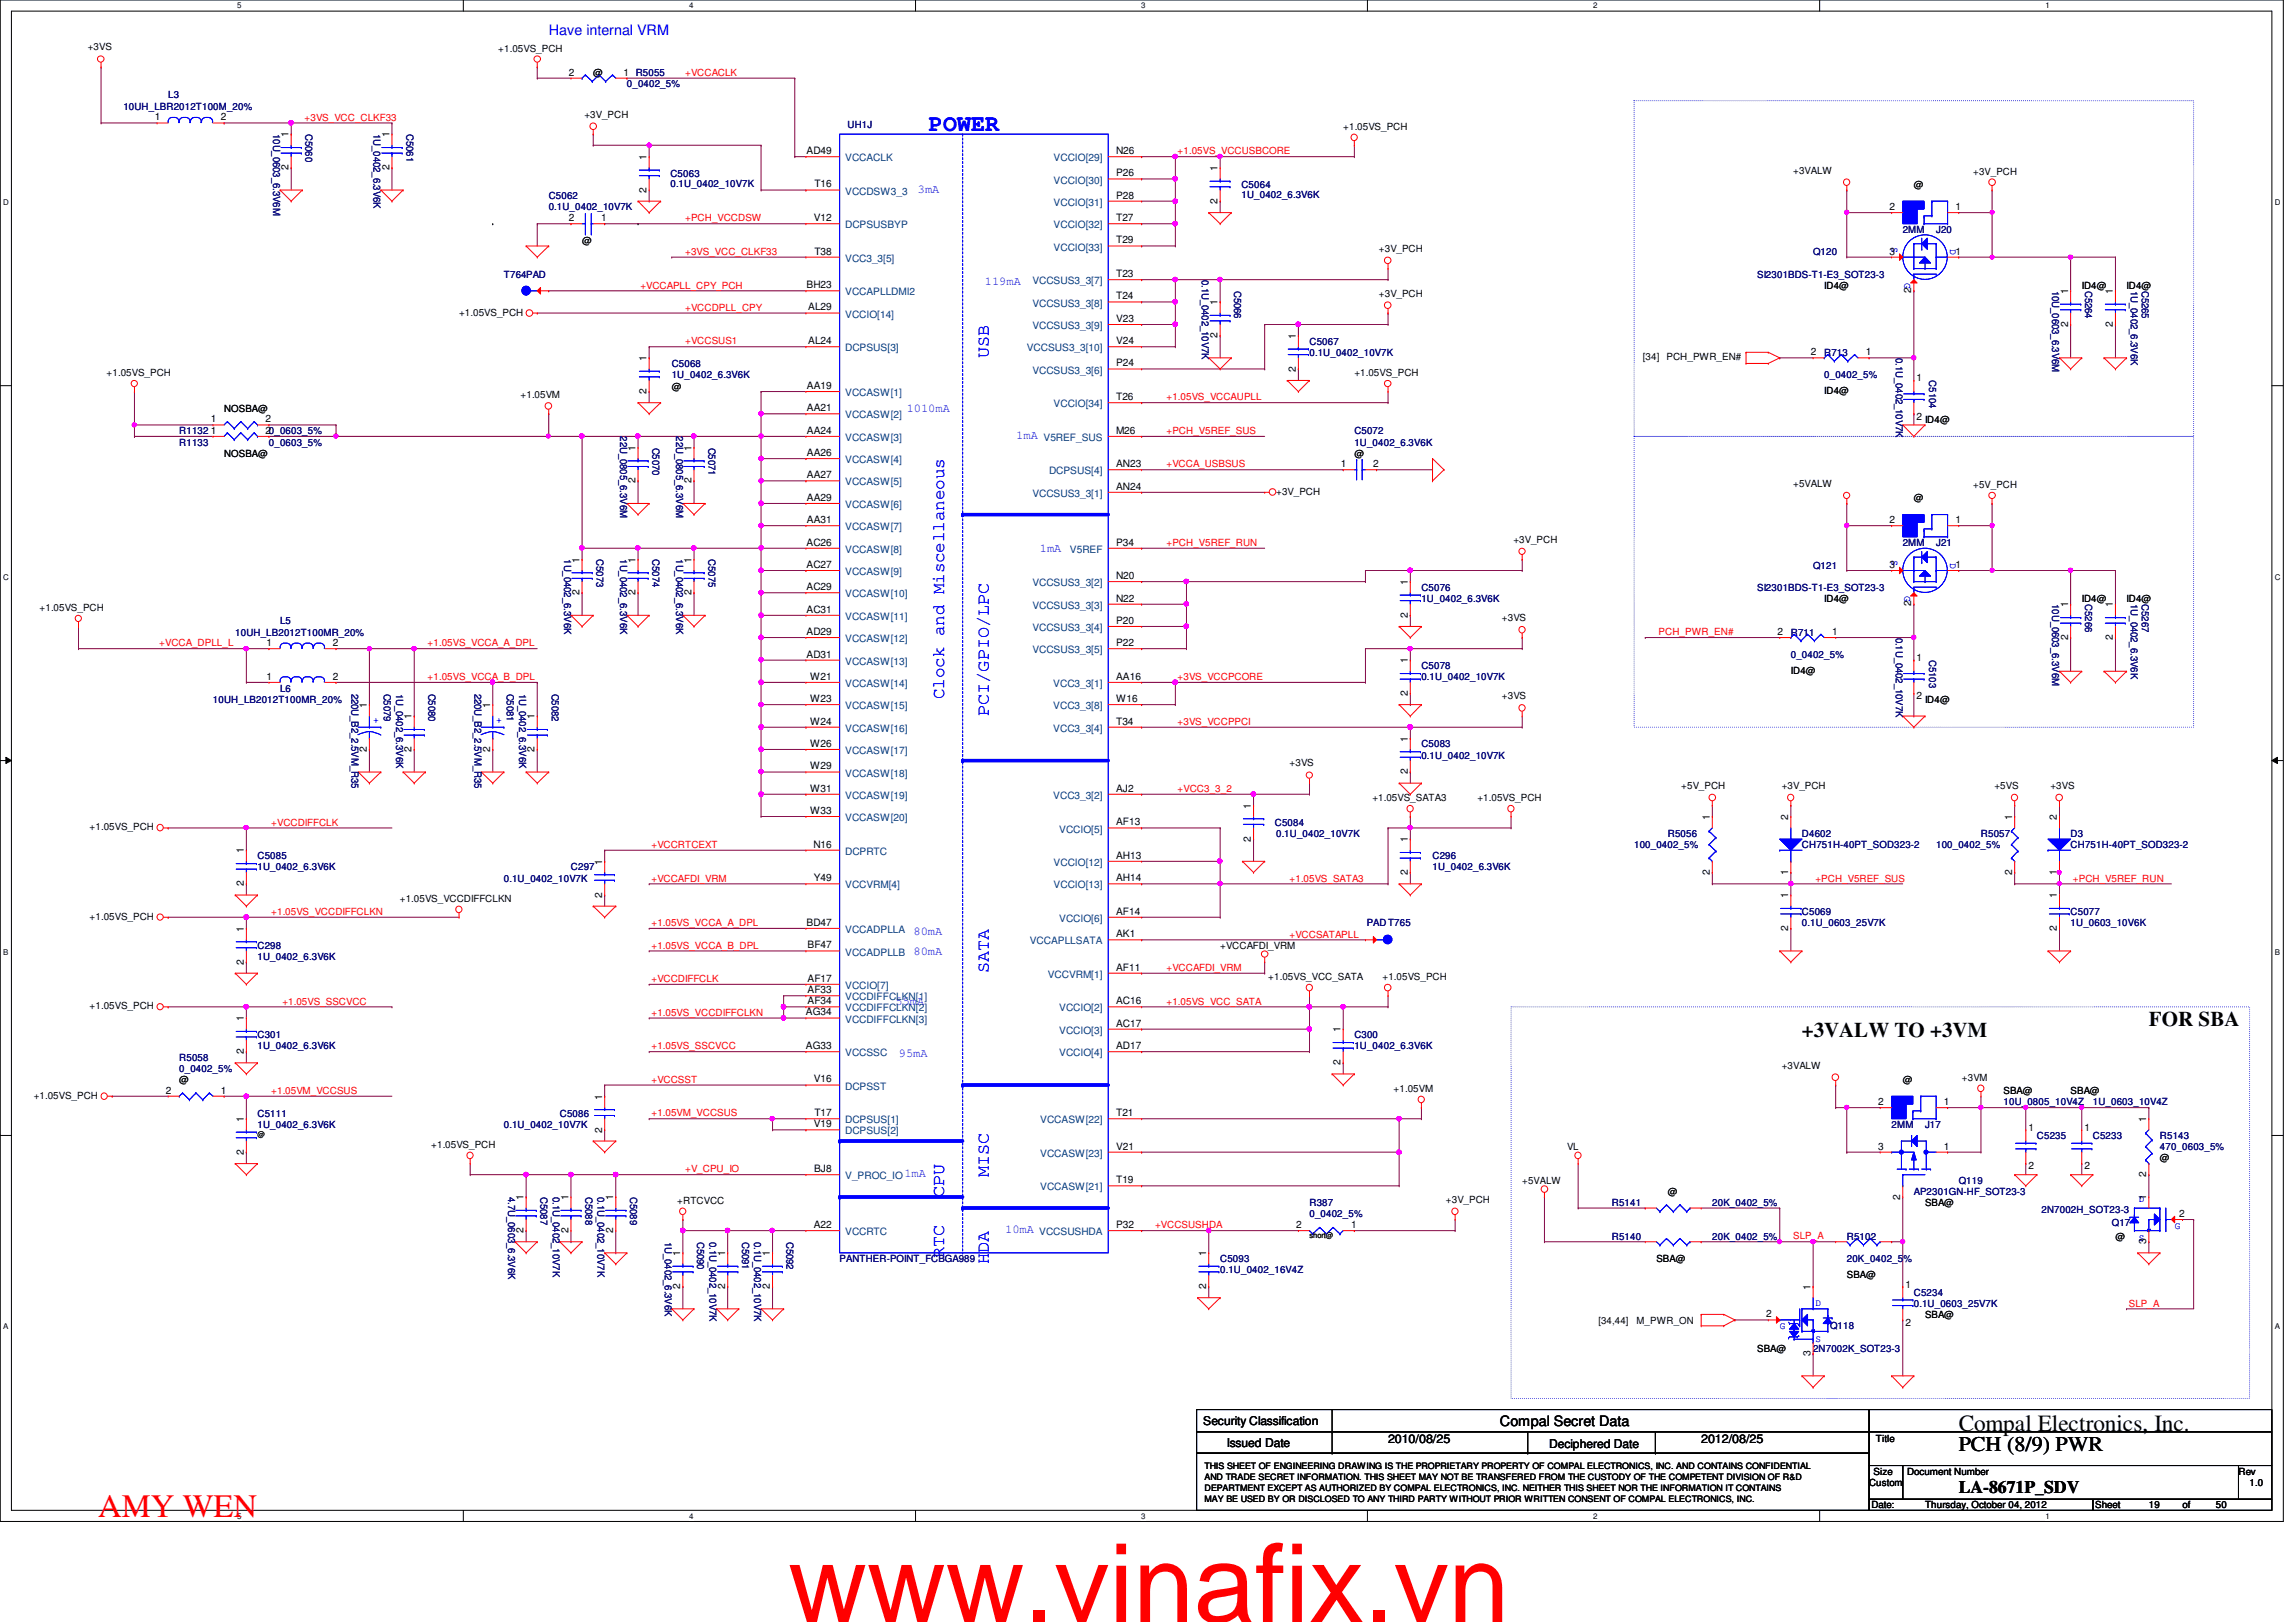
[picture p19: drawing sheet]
<svg xmlns="http://www.w3.org/2000/svg" width="297mm" height="210mm" viewBox="0 0 297 210" stroke-linecap="round" stroke-linejoin="round" font-family="sans-serif">
<defs><g id="words">
<text font-size="14.1" fill="#f00" x="102" y="209.9">www.vinafix.vn</text>
<text font-size="4.2" fill="#f00" x="12.7" y="196.3">AMY WEN</text>
<text font-size="3" fill="#00f" x="120.2" y="17">POWER</text>
<text font-size="3" x="253.4" y="185.1">Compal Electronics, Inc.</text>
<g font-size="2.7">
<text x="233.1" y="134.2">+3VALW TO +3VM</text>
<text x="278" y="132.8">FOR SBA</text>
<text x="253.4" y="187.7">PCH (8/9) PWR</text>
</g>
<g font-size="2.3" fill="#00f">
<text x="127.9" y="46.3" transform="rotate(-90 127.9 46.3)">USB</text>
<text x="122.1" y="90.5" transform="rotate(-90 122.1 90.5)">Clock and Miscellaneous</text>
<text x="127.9" y="92.7" transform="rotate(-90 127.9 92.7)">PCI/GPIO/LPC</text>
<text x="127.9" y="125.9" transform="rotate(-90 127.9 125.9)">SATA</text>
<text x="122.1" y="154.9" transform="rotate(-90 122.1 154.9)">CPU</text>
<text x="127.9" y="152.3" transform="rotate(-90 127.9 152.3)">MISC</text>
<text x="122.1" y="162.9" transform="rotate(-90 122.1 162.9)">RTC</text>
<text x="127.9" y="163.6" transform="rotate(-90 127.9 163.6)">HDA</text>
</g>
<text font-size="2.3" x="253.4" y="193.2">LA-8671P_SDV</text>
<text font-size="1.9" fill="#00f" x="71" y="4.6">Have internal VRM</text>
<text font-size="1.9" x="194.1" y="184.5">Compal Secret Data</text>
<g font-size="1.6" fill="#00f">
<text x="118.7" y="25">3mA</text>
<text x="127.4" y="36.8">119mA</text>
<text x="117.3" y="53.3">1010mA</text>
<text x="131.5" y="56.8">1mA</text>
<text x="134.5" y="71.5">1mA</text>
<text x="118.2" y="120.9">80mA</text>
<text x="118.2" y="123.6">80mA</text>
<text x="115.9" y="130.1">55mA</text>
<text x="116.3" y="136.7">95mA</text>
<text x="117" y="152.4">1mA</text>
<text x="130" y="159.6">10mA</text>
</g>
<g font-size="1.6">
<text x="155.7" y="184.4">Security Classification</text>
<text x="158.7" y="187.2">Issued Date</text>
<text x="179.6" y="186.7">2010/08/25</text>
<text x="200.4" y="187.3">Deciphered Date</text>
<text x="220.1" y="186.7">2012/08/25</text>
</g>
<g font-size="1.3">
<text x="11.3" y="6.5">+3VS</text>
<text x="64.5" y="6.7">+1.05VS_PCH</text>
<text x="73.6" y="9.8">2</text>
<text x="76.7" y="9.9">@</text>
<text x="80.7" y="9.8">1 R5055</text>
<text x="20" y="15.6">1</text>
<text x="28.6" y="15.6">2</text>
<text x="37.3" y="17.8" transform="rotate(-90 37.3 17.8)">1</text>
<text x="50.4" y="17.8" transform="rotate(-90 50.4 17.8)">1</text>
<text x="75.6" y="15.2">+3V_PCH</text>
<text x="173.8" y="16.8">+1.05VS_PCH</text>
<text x="37.3" y="22.1" transform="rotate(-90 37.3 22.1)">2</text>
<text x="50.4" y="22.1" transform="rotate(-90 50.4 22.1)">2</text>
<text x="83.6" y="20.7" transform="rotate(-90 83.6 20.7)">1</text>
<text x="104.3" y="19.9">AD49</text>
<text x="144.4" y="19.9">N26</text>
<text x="144.4" y="22.8">P26</text>
<text x="157.5" y="22.1" transform="rotate(-90 157.5 22.1)">1</text>
<text x="232" y="22.5">+3VALW</text>
<text x="255.3" y="22.6">+3V_PCH</text>
<text x="73.6" y="28.6">2</text>
<text x="77.8" y="28.6">1</text>
<text x="83.6" y="24.9" transform="rotate(-90 83.6 24.9)">2</text>
<text x="105.3" y="28.6">V12</text>
<text x="105.4" y="24.3">T16</text>
<text x="144.4" y="25.7">P28</text>
<text x="144.4" y="28.6">T27</text>
<text x="157.5" y="26.4" transform="rotate(-90 157.5 26.4)">2</text>
<text x="244.4" y="27.2">2</text>
<text x="247.6" y="24.3">@</text>
<text x="253" y="27.2">1</text>
<text x="75.3" y="31.6">@</text>
<text x="105.4" y="32.9">T38</text>
<text x="144.4" y="35.9">T23</text>
<text x="144.4" y="31.5">T29</text>
<text x="178.4" y="32.6">+3V_PCH</text>
<text x="244.4" y="32.9">3</text>
<text x="253" y="32.9">1</text>
<text x="59.4" y="40.9">+1.05VS_PCH</text>
<text x="104.3" y="37.3">BH23</text>
<text x="104.6" y="40.2">AL29</text>
<text x="144.4" y="41.7">V23</text>
<text x="144.4" y="38.7">T24</text>
<text x="157.5" y="39.5" transform="rotate(-90 157.5 39.5)">1</text>
<text x="178.4" y="38.4">+3V_PCH</text>
<text x="236" y="37.4">ID4@</text>
<text x="247.3" y="38" transform="rotate(-90 247.3 38)">2</text>
<text x="267.5" y="38.1" transform="rotate(-90 267.5 38.1)">1</text>
<text x="269.3" y="37.4">ID4@</text>
<text x="273.3" y="38.1" transform="rotate(-90 273.3 38.1)">1</text>
<text x="275.1" y="37.4">ID4@</text>
<text x="83.6" y="46.7" transform="rotate(-90 83.6 46.7)">1</text>
<text x="104.6" y="44.5">AL24</text>
<text x="144.4" y="47.4">P24</text>
<text x="144.4" y="44.5">V24</text>
<text x="157.5" y="43.8" transform="rotate(-90 157.5 43.8)">2</text>
<text x="167.6" y="43.9" transform="rotate(-90 167.6 43.9)">1</text>
<text x="212.6" y="46.7">[34]</text>
<text x="215.6" y="46.7">PCH_PWR_EN#</text>
<text x="234.3" y="46">2</text>
<text x="241.4" y="46">1</text>
<text x="267.5" y="42.3" transform="rotate(-90 267.5 42.3)">2</text>
<text x="273.3" y="42.3" transform="rotate(-90 273.3 42.3)">2</text>
<text x="13.8" y="48.7">+1.05VS_PCH</text>
<text x="29" y="53.3">NOSBA@</text>
<text x="67.3" y="51.6">+1.05VM</text>
<text x="83.6" y="51" transform="rotate(-90 83.6 51)">2</text>
<text x="86.9" y="50.4">@</text>
<text x="104.4" y="50.3">AA19</text>
<text x="104.4" y="53.2">AA21</text>
<text x="144.4" y="51.8">T26</text>
<text x="167.6" y="48.1" transform="rotate(-90 167.6 48.1)">2</text>
<text x="175.2" y="48.7">+1.05VS_PCH</text>
<text x="236" y="51">ID4@</text>
<text x="247.9" y="49.4">1</text>
<text x="27.3" y="54.7">1</text>
<text x="27.3" y="56.1">1</text>
<text x="29" y="59.1">NOSBA@</text>
<text x="34.3" y="54.7">2</text>
<text x="34.3" y="56.1">20_0603_5%</text>
<text x="82.2" y="58.3" transform="rotate(-90 82.2 58.3)">1</text>
<text x="89.4" y="58.3" transform="rotate(-90 89.4 58.3)">1</text>
<text x="104.4" y="56.1">AA24</text>
<text x="104.4" y="59">AA26</text>
<text x="144.4" y="56.1">M26</text>
<text x="175.2" y="59.1">@</text>
<text x="247.9" y="54.3">2</text>
<text x="249" y="54.7">ID4@</text>
<text x="82.2" y="62.6" transform="rotate(-90 82.2 62.6)">2</text>
<text x="89.4" y="62.6" transform="rotate(-90 89.4 62.6)">2</text>
<text x="104.4" y="61.9">AA27</text>
<text x="104.4" y="64.8">AA29</text>
<text x="144.4" y="60.5">AN23</text>
<text x="144.4" y="63.4">AN24</text>
<text x="165.1" y="64">+3V_PCH</text>
<text x="173.5" y="60.5">1</text>
<text x="177.7" y="60.5">2</text>
<text x="232" y="63">+5VALW</text>
<text x="247.6" y="64.9">@</text>
<text x="255.3" y="63.2">+5V_PCH</text>
<text x="104.3" y="70.6">AC26</text>
<text x="104.4" y="67.7">AA31</text>
<text x="144.4" y="70.6">P34</text>
<text x="195.8" y="70.2">+3V_PCH</text>
<text x="244.4" y="67.7">2</text>
<text x="253" y="67.7">1</text>
<text x="75" y="77" transform="rotate(-90 75 77)">2</text>
<text x="75" y="72.8" transform="rotate(-90 75 72.8)">1</text>
<text x="82.2" y="77" transform="rotate(-90 82.2 77)">2</text>
<text x="82.2" y="72.8" transform="rotate(-90 82.2 72.8)">1</text>
<text x="89.4" y="77" transform="rotate(-90 89.4 77)">2</text>
<text x="89.4" y="72.8" transform="rotate(-90 89.4 72.8)">1</text>
<text x="104.3" y="73.5">AC27</text>
<text x="104.3" y="76.4">AC29</text>
<text x="144.4" y="74.9">N20</text>
<text x="144.4" y="77.9">N22</text>
<text x="182.1" y="75.7" transform="rotate(-90 182.1 75.7)">1</text>
<text x="236" y="77.9">ID4@</text>
<text x="244.4" y="73.5">3</text>
<text x="253" y="73.5">1</text>
<text x="269.3" y="77.9">ID4@</text>
<text x="275.1" y="77.9">ID4@</text>
<text x="5.1" y="79.1">+1.05VS_PCH</text>
<text x="34.5" y="83.6">1</text>
<text x="43" y="83.6">2</text>
<text x="104.3" y="79.3">AC31</text>
<text x="104.3" y="82.2">AD29</text>
<text x="144.4" y="80.7">P20</text>
<text x="144.4" y="83.6">P22</text>
<text x="182.1" y="80" transform="rotate(-90 182.1 80)">2</text>
<text x="194.3" y="80.4">+3VS</text>
<text x="230" y="82.2">2</text>
<text x="237" y="82.2">1</text>
<text x="247.3" y="78.5" transform="rotate(-90 247.3 78.5)">2</text>
<text x="267.5" y="82.8" transform="rotate(-90 267.5 82.8)">2</text>
<text x="267.5" y="78.6" transform="rotate(-90 267.5 78.6)">1</text>
<text x="273.3" y="82.8" transform="rotate(-90 273.3 82.8)">2</text>
<text x="273.3" y="78.6" transform="rotate(-90 273.3 78.6)">1</text>
<text x="34.5" y="88">1</text>
<text x="43" y="88">2</text>
<text x="104.3" y="85.1">AD31</text>
<text x="104.8" y="88">W21</text>
<text x="144.4" y="88">AA16</text>
<text x="182.1" y="85.9" transform="rotate(-90 182.1 85.9)">1</text>
<text x="231.7" y="87.2">ID4@</text>
<text x="247.9" y="85.6">1</text>
<text x="47.5" y="91.7" transform="rotate(-90 47.5 91.7)">1</text>
<text x="53.3" y="93.1" transform="rotate(-90 53.3 93.1)">1</text>
<text x="63.4" y="91.7" transform="rotate(-90 63.4 91.7)">1</text>
<text x="69.2" y="93.1" transform="rotate(-90 69.2 93.1)">1</text>
<text x="104.8" y="90.8">W23</text>
<text x="104.8" y="93.8">W24</text>
<text x="144.4" y="93.8">T34</text>
<text x="144.4" y="90.8">W16</text>
<text x="182.1" y="96" transform="rotate(-90 182.1 96)">1</text>
<text x="182.1" y="90.1" transform="rotate(-90 182.1 90.1)">2</text>
<text x="194.3" y="90.5">+3VS</text>
<text x="247.9" y="90.5">2</text>
<text x="249" y="90.9">ID4@</text>
<text x="47.5" y="97.3" transform="rotate(-90 47.5 97.3)">2</text>
<text x="53.3" y="97.3" transform="rotate(-90 53.3 97.3)">2</text>
<text x="63.4" y="97.3" transform="rotate(-90 63.4 97.3)">2</text>
<text x="69.2" y="97.3" transform="rotate(-90 69.2 97.3)">2</text>
<text x="104.8" y="96.6">W26</text>
<text x="104.8" y="99.6">W29</text>
<text x="166.8" y="99.2">+3VS</text>
<text x="182.1" y="100.2" transform="rotate(-90 182.1 100.2)">2</text>
<text x="11.6" y="107.4">+1.05VS_PCH</text>
<text x="104.8" y="102.4">W31</text>
<text x="104.8" y="105.3">W33</text>
<text x="144.4" y="106.8">AF13</text>
<text x="144.4" y="102.4">AJ2</text>
<text x="161.8" y="104.6" transform="rotate(-90 161.8 104.6)">1</text>
<text x="177.5" y="103.7">+1.05VS_SATA3</text>
<text x="191.1" y="103.7">+1.05VS_PCH</text>
<text x="217.5" y="102.1">+5V_PCH</text>
<text x="221.2" y="106.1" transform="rotate(-90 221.2 106.1)">1</text>
<text x="230.5" y="102.1">+3V_PCH</text>
<text x="231.3" y="106.1" transform="rotate(-90 231.3 106.1)">2</text>
<text x="258" y="102.1">+5VS</text>
<text x="260.3" y="106.1" transform="rotate(-90 260.3 106.1)">1</text>
<text x="265.3" y="102.1">+3VS</text>
<text x="266.1" y="106.1" transform="rotate(-90 266.1 106.1)">2</text>
<text x="31.5" y="110.4" transform="rotate(-90 31.5 110.4)">1</text>
<text x="77.9" y="111.9" transform="rotate(-90 77.9 111.9)">1</text>
<text x="105.2" y="109.7">N16</text>
<text x="144.4" y="111.1">AH13</text>
<text x="161.8" y="108.9" transform="rotate(-90 161.8 108.9)">2</text>
<text x="182.1" y="113.2" transform="rotate(-90 182.1 113.2)">2</text>
<text x="182.1" y="109" transform="rotate(-90 182.1 109)">1</text>
<text x="221.2" y="113.2" transform="rotate(-90 221.2 113.2)">2</text>
<text x="231.3" y="113.2" transform="rotate(-90 231.3 113.2)">1</text>
<text x="260.3" y="113.2" transform="rotate(-90 260.3 113.2)">2</text>
<text x="266.1" y="113.2" transform="rotate(-90 266.1 113.2)">1</text>
<text x="11.6" y="119">+1.05VS_PCH</text>
<text x="31.5" y="114.7" transform="rotate(-90 31.5 114.7)">2</text>
<text x="51.7" y="116.7">+1.05VS_VCCDIFFCLKN</text>
<text x="77.9" y="116.2" transform="rotate(-90 77.9 116.2)">2</text>
<text x="104.3" y="119.8">BD47</text>
<text x="105.3" y="114">Y49</text>
<text x="144.4" y="118.4">AF14</text>
<text x="144.4" y="114">AH14</text>
<text x="231.3" y="116.2" transform="rotate(-90 231.3 116.2)">1</text>
<text x="266.1" y="116.2" transform="rotate(-90 266.1 116.2)">1</text>
<text x="31.5" y="124.8" transform="rotate(-90 31.5 124.8)">2</text>
<text x="31.5" y="120.6" transform="rotate(-90 31.5 120.6)">1</text>
<text x="104.5" y="122.7">BF47</text>
<text x="144.4" y="125.6">AF11</text>
<text x="144.4" y="121.3">AK1</text>
<text x="157.9" y="122.8">+VCCAFDI_VRM</text>
<text x="231.3" y="120.5" transform="rotate(-90 231.3 120.5)">2</text>
<text x="266.1" y="120.5" transform="rotate(-90 266.1 120.5)">2</text>
<text x="11.6" y="130.6">+1.05VS_PCH</text>
<text x="104.3" y="131.4">AG34</text>
<text x="104.5" y="128.5">AF33</text>
<text x="104.5" y="130">AF34</text>
<text x="104.5" y="127">AF17</text>
<text x="144.4" y="130">AC16</text>
<text x="164.1" y="126.8">+1.05VS_VCC_SATA</text>
<text x="178.9" y="126.8">+1.05VS_PCH</text>
<text x="31.5" y="136.4" transform="rotate(-90 31.5 136.4)">2</text>
<text x="31.5" y="132.2" transform="rotate(-90 31.5 132.2)">1</text>
<text x="104.3" y="135.8">AG33</text>
<text x="144.4" y="135.8">AD17</text>
<text x="144.4" y="132.8">AC17</text>
<text x="173.4" y="137.9" transform="rotate(-90 173.4 137.9)">2</text>
<text x="173.4" y="133.6" transform="rotate(-90 173.4 133.6)">1</text>
<text x="4.4" y="142.2">+1.05VS_PCH</text>
<text x="21.5" y="141.5">2</text>
<text x="23.2" y="140.2">@</text>
<text x="28.6" y="141.5">1</text>
<text x="77.9" y="142.3" transform="rotate(-90 77.9 142.3)">1</text>
<text x="105.3" y="140.1">V16</text>
<text x="180.3" y="141.3">+1.05VM</text>
<text x="230.5" y="138.3">+3VALW</text>
<text x="243" y="143">2</text>
<text x="246.2" y="140.2">@</text>
<text x="251.5" y="143">1</text>
<text x="253.8" y="139.9">+3VM</text>
<text x="259.2" y="141.6">SBA@</text>
<text x="267.9" y="141.6">SBA@</text>
<text x="31.5" y="149.4" transform="rotate(-90 31.5 149.4)">2</text>
<text x="31.5" y="145.2" transform="rotate(-90 31.5 145.2)">1</text>
<text x="55.8" y="148.5">+1.05VS_PCH</text>
<text x="77.9" y="146.6" transform="rotate(-90 77.9 146.6)">2</text>
<text x="105.3" y="145.9">V19</text>
<text x="105.4" y="144.4">T17</text>
<text x="144.4" y="144.4">T21</text>
<text x="144.4" y="148.8">V21</text>
<text x="202.7" y="148.8">VL</text>
<text x="243" y="148.8">3</text>
<text x="251.5" y="148.8">1</text>
<text x="262.4" y="146.3">1</text>
<text x="269.7" y="146.3">1</text>
<text x="277.7" y="145.2" transform="rotate(-90 277.7 145.2)">1</text>
<text x="67.7" y="155.3" transform="rotate(-90 67.7 155.3)">1</text>
<text x="73.5" y="155.3" transform="rotate(-90 73.5 155.3)">1</text>
<text x="79.3" y="155.3" transform="rotate(-90 79.3 155.3)">1</text>
<text x="87.6" y="155.8">+RTCVCC</text>
<text x="105.3" y="151.7">BJ8</text>
<text x="144.4" y="153.1">T19</text>
<text x="187.1" y="155.7">+3V_PCH</text>
<text x="196.9" y="153.2">+5VALW</text>
<text x="215.8" y="154.6">@</text>
<text x="245.8" y="155.2" transform="rotate(-90 245.8 155.2)">2</text>
<text x="262.4" y="151.3">2</text>
<text x="269.7" y="151.3">2</text>
<text x="277.7" y="155.3" transform="rotate(-90 277.7 155.3)">1</text>
<text x="277.7" y="152.4" transform="rotate(-90 277.7 152.4)">2</text>
<text x="279.4" y="150.3">@</text>
<text x="67.7" y="159.6" transform="rotate(-90 67.7 159.6)">2</text>
<text x="73.5" y="159.6" transform="rotate(-90 73.5 159.6)">2</text>
<text x="79.3" y="159.6" transform="rotate(-90 79.3 159.6)">2</text>
<text x="105.3" y="158.9">A22</text>
<text x="144.4" y="158.9">P32</text>
<text x="167.7" y="158.9">2</text>
<text x="174.8" y="158.9">1</text>
<text x="249" y="156.1">SBA@</text>
<text x="273.7" y="160.4">@</text>
<text x="277.7" y="161" transform="rotate(-90 277.7 161)">3</text>
<text x="281.9" y="157.5">2</text>
<text x="88" y="166.8" transform="rotate(-90 88 166.8)">2</text>
<text x="88" y="162.6" transform="rotate(-90 88 162.6)">1</text>
<text x="93.8" y="166.8" transform="rotate(-90 93.8 166.8)">2</text>
<text x="93.8" y="162.6" transform="rotate(-90 93.8 162.6)">1</text>
<text x="99.6" y="166.8" transform="rotate(-90 99.6 166.8)">2</text>
<text x="99.6" y="162.6" transform="rotate(-90 99.6 162.6)">1</text>
<text x="156" y="166.8" transform="rotate(-90 156 166.8)">2</text>
<text x="156" y="162.6" transform="rotate(-90 156 162.6)">1</text>
<text x="214.3" y="163.3">SBA@</text>
<text x="234.2" y="166.9" transform="rotate(-90 234.2 166.9)">1</text>
<text x="238.9" y="165.4">SBA@</text>
<text x="246.5" y="166.6">1</text>
<text x="206.8" y="171.3">[34,44]</text>
<text x="211.7" y="171.3">M_PWR_ON</text>
<text x="228.5" y="170.5">2</text>
<text x="246.5" y="171.6">2</text>
<text x="249" y="170.6">SBA@</text>
<text x="227.3" y="174.9">SBA@</text>
<text x="234.2" y="175.5" transform="rotate(-90 234.2 175.5)">3</text>
<text x="242.4" y="190.8">Size</text>
<text x="242.7" y="186.6">Title</text>
<text x="246.7" y="190.8">Document Number</text>
<text x="289.6" y="190.8">Rev</text>
<text x="241.8" y="192.3">Custom</text>
<text x="242.1" y="195.2">Date:</text>
<text x="249" y="195.2">Thursday, October 04, 2012</text>
<text x="271.1" y="195.2">Sheet</text>
<text x="278" y="195.2">19</text>
<text x="282.4" y="195.2">of</text>
<text x="286.7" y="195.2">50</text>
<text x="291" y="192.3">1.0</text>
</g>
<g font-size="1.3" fill="#000080">
<text x="81.1" y="11.3">0_0402_5%</text>
<text x="16" y="14.2">10UH_LBR2012T100M_20%</text>
<text x="21.8" y="12.7">L3</text>
<text x="35.3" y="17.4" transform="rotate(90 35.3 17.4)">10U_0603_6.3V6M</text>
<text x="39.5" y="17.4" transform="rotate(90 39.5 17.4)">C5060</text>
<text x="48.3" y="17.4" transform="rotate(90 48.3 17.4)">1U_0402_6.3V6K</text>
<text x="52.6" y="17.4" transform="rotate(90 52.6 17.4)">C5061</text>
<text x="109.6" y="16.5">UH1J</text>
<text x="86.7" y="22.9">C5063</text>
<text x="71" y="25.8">C5062</text>
<text x="71" y="27.2">0.1U_0402_10V7K</text>
<text x="86.7" y="24.2">0.1U_0402_10V7K</text>
<text x="160.6" y="24.3">C5064</text>
<text x="160.6" y="25.7">1U_0402_6.3V6K</text>
<text x="65.2" y="35.9">T764PAD</text>
<text x="227.3" y="35.9">SI2301BDS-T1-E3_SOT23-3</text>
<text x="234.6" y="33">Q120</text>
<text x="246.2" y="30.1">2MM</text>
<text x="250.5" y="30.1">J20</text>
<text x="155.5" y="36.2" transform="rotate(90 155.5 36.2)">0.1U_0402_10V7K</text>
<text x="159.7" y="37.6" transform="rotate(90 159.7 37.6)">C5066</text>
<text x="265.5" y="37.6" transform="rotate(90 265.5 37.6)">10U_0603_6.3V6M</text>
<text x="269.7" y="37.6" transform="rotate(90 269.7 37.6)">C5264</text>
<text x="275.7" y="37.6" transform="rotate(90 275.7 37.6)">1U_0402_6.3V6K</text>
<text x="277.1" y="37.6" transform="rotate(90 277.1 37.6)">C5265</text>
<text x="86.9" y="47.5">C5068</text>
<text x="169.4" y="44.6">C5067</text>
<text x="169.4" y="46.1">0.1U_0402_10V7K</text>
<text x="236" y="46.1">R713</text>
<text x="245.3" y="46.3" transform="rotate(90 245.3 46.3)">0.1U_0402_10V7K</text>
<text x="86.9" y="48.9">1U_0402_6.3V6K</text>
<text x="236" y="48.9">0_0402_5%</text>
<text x="249.6" y="49.2" transform="rotate(90 249.6 49.2)">C5104</text>
<text x="23.2" y="56.2">R1132</text>
<text x="23.2" y="57.7">R1133</text>
<text x="34.8" y="57.7">0_0603_5%</text>
<text x="80.2" y="56.5" transform="rotate(90 80.2 56.5)">22U_0805_6.3V6M</text>
<text x="84.4" y="57.9" transform="rotate(90 84.4 57.9)">C5070</text>
<text x="87.5" y="56.5" transform="rotate(90 87.5 56.5)">22U_0805_6.3V6M</text>
<text x="91.6" y="57.9" transform="rotate(90 91.6 57.9)">C5071</text>
<text x="175.2" y="56.2">C5072</text>
<text x="175.2" y="57.7">1U_0402_6.3V6K</text>
<text x="246.2" y="70.7">2MM</text>
<text x="250.5" y="70.7">J21</text>
<text x="73" y="72.4" transform="rotate(90 73 72.4)">1U_0402_6.3V6K</text>
<text x="77.2" y="72.4" transform="rotate(90 77.2 72.4)">C5073</text>
<text x="80.2" y="72.4" transform="rotate(90 80.2 72.4)">1U_0402_6.3V6K</text>
<text x="84.4" y="72.4" transform="rotate(90 84.4 72.4)">C5074</text>
<text x="87.5" y="72.4" transform="rotate(90 87.5 72.4)">1U_0402_6.3V6K</text>
<text x="91.6" y="72.4" transform="rotate(90 91.6 72.4)">C5075</text>
<text x="183.9" y="76.5">C5076</text>
<text x="183.9" y="77.9">1U_0402_6.3V6K</text>
<text x="227.3" y="76.5">SI2301BDS-T1-E3_SOT23-3</text>
<text x="234.6" y="73.6">Q121</text>
<text x="30.4" y="82.3">10UH_LB2012T100MR_20%</text>
<text x="36.2" y="80.8">L5</text>
<text x="231.7" y="82.3">R711</text>
<text x="245.3" y="82.5" transform="rotate(90 245.3 82.5)">0.1U_0402_10V7K</text>
<text x="265.5" y="78.2" transform="rotate(90 265.5 78.2)">10U_0603_6.3V6M</text>
<text x="269.7" y="78.2" transform="rotate(90 269.7 78.2)">C5266</text>
<text x="275.7" y="78.2" transform="rotate(90 275.7 78.2)">1U_0402_6.3V6K</text>
<text x="277.1" y="78.2" transform="rotate(90 277.1 78.2)">C5267</text>
<text x="36.2" y="89.5">L6</text>
<text x="45.5" y="89.7" transform="rotate(90 45.5 89.7)">220U_B2_2.5VM_R35</text>
<text x="49.7" y="89.7" transform="rotate(90 49.7 89.7)">C5079</text>
<text x="51.3" y="89.7" transform="rotate(90 51.3 89.7)">1U_0402_6.3V6K</text>
<text x="55.5" y="89.7" transform="rotate(90 55.5 89.7)">C5080</text>
<text x="61.4" y="89.7" transform="rotate(90 61.4 89.7)">220U_B2_2.5VM_R35</text>
<text x="65.6" y="89.7" transform="rotate(90 65.6 89.7)">C5081</text>
<text x="67.2" y="89.7" transform="rotate(90 67.2 89.7)">1U_0402_6.3V6K</text>
<text x="71.4" y="89.7" transform="rotate(90 71.4 89.7)">C5082</text>
<text x="183.9" y="86.6">C5078</text>
<text x="183.9" y="88.1">0.1U_0402_10V7K</text>
<text x="231.7" y="85.1">0_0402_5%</text>
<text x="249.6" y="85.4" transform="rotate(90 249.6 85.4)">C5103</text>
<text x="27.6" y="90.9">10UH_LB2012T100MR_20%</text>
<text x="183.9" y="96.7">C5083</text>
<text x="183.9" y="98.2">0.1U_0402_10V7K</text>
<text x="164.9" y="106.8">C5084</text>
<text x="33.3" y="111.2">C5085</text>
<text x="33.3" y="112.6">1U_0402_6.3V6K</text>
<text x="73.9" y="112.6">C297</text>
<text x="165.1" y="108.3">0.1U_0402_10V7K</text>
<text x="185.3" y="111.2">C296</text>
<text x="185.3" y="112.6">1U_0402_6.3V6K</text>
<text x="211.4" y="109.8">100_0402_5%</text>
<text x="215.8" y="108.3">R5056</text>
<text x="233.1" y="108.3">D4602</text>
<text x="233.1" y="109.8">CH751H-40PT_SOD323-2</text>
<text x="250.5" y="109.8">100_0402_5%</text>
<text x="256.3" y="108.3">R5057</text>
<text x="267.9" y="108.3">D3</text>
<text x="267.9" y="109.8">CH751H-40PT_SOD323-2</text>
<text x="65.2" y="114.1">0.1U_0402_10V7K</text>
<text x="176.8" y="119.9">PADT765</text>
<text x="233.1" y="118.4">C5069</text>
<text x="233.1" y="119.9">0.1U_0603_25V7K</text>
<text x="267.9" y="118.4">C5077</text>
<text x="267.9" y="119.9">1U_0603_10V6K</text>
<text x="33.3" y="122.8">C298</text>
<text x="33.3" y="124.2">1U_0402_6.3V6K</text>
<text x="23.2" y="137.3">R5058</text>
<text x="33.3" y="134.4">C301</text>
<text x="33.3" y="135.8">1U_0402_6.3V6K</text>
<text x="175.2" y="134.4">C300</text>
<text x="175.2" y="135.8">1U_0402_6.3V6K</text>
<text x="23.2" y="138.7">0_0402_5%</text>
<text x="259.2" y="143">10U_0805_10V4Z</text>
<text x="270.8" y="143">1U_0603_10V4Z</text>
<text x="33.3" y="144.5">C5111</text>
<text x="33.3" y="146">1U_0402_6.3V6K</text>
<text x="65.2" y="146">0.1U_0402_10V7K</text>
<text x="72.4" y="144.5">C5086</text>
<text x="244.7" y="146">2MM</text>
<text x="249" y="146">J17</text>
<text x="263.5" y="147.4">C5235</text>
<text x="270.8" y="147.4">C5233</text>
<text x="279.4" y="147.4">R5143</text>
<text x="279.4" y="148.8">470_0603_5%</text>
<text x="65.7" y="154.9" transform="rotate(90 65.7 154.9)">4.7U_0603_6.3V6K</text>
<text x="69.9" y="154.9" transform="rotate(90 69.9 154.9)">C5087</text>
<text x="71.5" y="154.9" transform="rotate(90 71.5 154.9)">0.1U_0402_10V7K</text>
<text x="75.7" y="154.9" transform="rotate(90 75.7 154.9)">C5088</text>
<text x="77.3" y="154.9" transform="rotate(90 77.3 154.9)">0.1U_0402_10V7K</text>
<text x="81.5" y="154.9" transform="rotate(90 81.5 154.9)">C5089</text>
<text x="247.6" y="154.6">AP2301GN-HF_SOT23-3</text>
<text x="253.4" y="153.2">Q119</text>
<text x="86" y="160.7" transform="rotate(90 86 160.7)">1U_0402_6.3V6K</text>
<text x="90.2" y="160.7" transform="rotate(90 90.2 160.7)">C5090</text>
<text x="91.8" y="160.7" transform="rotate(90 91.8 160.7)">0.1U_0402_10V7K</text>
<text x="96" y="160.7" transform="rotate(90 96 160.7)">C5091</text>
<text x="97.6" y="160.7" transform="rotate(90 97.6 160.7)">0.1U_0402_10V7K</text>
<text x="101.8" y="160.7" transform="rotate(90 101.8 160.7)">C5092</text>
<text x="169.4" y="156.1">R387</text>
<text x="169.4" y="157.5">0_0402_5%</text>
<text x="208.5" y="160.4">R5140</text>
<text x="208.5" y="156.1">R5141</text>
<text x="221.5" y="160.4">20K_0402_5%</text>
<text x="221.5" y="156.1">20K_0402_5%</text>
<text x="238.9" y="160.4">R5102</text>
<text x="264.1" y="157">2N7002H_SOT23-3</text>
<text x="273.2" y="158.7">Q17</text>
<text x="108.6" y="163.3">PANTHER-POINT_FCBGA989</text>
<text x="157.9" y="163.3">C5093</text>
<text x="157.9" y="164.8">0.1U_0402_16V4Z</text>
<text x="238.9" y="163.3">20K_0402_5%</text>
<text x="247.6" y="167.7">C5234</text>
<text x="236.8" y="172">Q118</text>
<text x="247.6" y="169.1">0.1U_0603_25V7K</text>
<text x="234.6" y="174.9">2N7002K_SOT23-3</text>
</g>
<g font-size="1.3" fill="#f00">
<text x="88.6" y="9.8">+VCCACLK</text>
<text x="39.4" y="15.6">+3VS_VCC_CLKF33</text>
<text x="152.4" y="20">+1.05VS_VCCUSBCORE</text>
<text x="88.6" y="28.7">+PCH_VCCDSW</text>
<text x="88.6" y="33">+3VS_VCC_CLKF33</text>
<text x="82.8" y="37.3">+VCCAPLL_CPY_PCH</text>
<text x="88.6" y="40.2">+VCCDPLL_CPY</text>
<text x="88.6" y="44.6">+VCCSUS1</text>
<text x="150.9" y="51.8">+1.05VS_VCCAUPLL</text>
<text x="150.9" y="56.2">+PCH_V5REF_SUS</text>
<text x="150.9" y="60.5">+VCCA_USBSUS</text>
<text x="150.9" y="70.7">+PCH_V5REF_RUN</text>
<text x="20.6" y="83.7">+VCCA_DPLL_L</text>
<text x="55.3" y="83.7">+1.05VS_VCCA_A_DPL</text>
<text x="214.6" y="82.2">PCH_PWR_EN#</text>
<text x="55.3" y="88">+1.05VS_VCCA_B_DPL</text>
<text x="152.4" y="88">+3VS_VCCPCORE</text>
<text x="152.4" y="93.8">+3VS_VCCPPCI</text>
<text x="35.1" y="106.8">+VCCDIFFCLK</text>
<text x="152.4" y="102.5">+VCC3_3_2</text>
<text x="84.3" y="109.7">+VCCRTCEXT</text>
<text x="35.1" y="118.4">+1.05VS_VCCDIFFCLKN</text>
<text x="84.3" y="119.8">+1.05VS_VCCA_A_DPL</text>
<text x="84.3" y="114.1">+VCCAFDI_VRM</text>
<text x="166.8" y="114.1">+1.05VS_SATA3</text>
<text x="234.9" y="114.1">+PCH_V5REF_SUS</text>
<text x="268.2" y="114.1">+PCH_V5REF_RUN</text>
<text x="84.3" y="122.8">+1.05VS_VCCA_B_DPL</text>
<text x="150.9" y="125.6">+VCCAFDI_VRM</text>
<text x="166.8" y="121.3">+VCCSATAPLL</text>
<text x="36.5" y="130">+1.05VS_SSCVCC</text>
<text x="84.3" y="127.1">+VCCDIFFCLK</text>
<text x="84.3" y="131.4">+1.05VS_VCCDIFFCLKN</text>
<text x="150.9" y="130">+1.05VS_VCC_SATA</text>
<text x="84.3" y="135.8">+1.05VS_SSCVCC</text>
<text x="35.1" y="141.6">+1.05VM_VCCSUS</text>
<text x="84.3" y="140.1">+VCCSST</text>
<text x="84.3" y="144.5">+1.05VM_VCCSUS</text>
<text x="88.6" y="151.7">+V_CPU_IO</text>
<text x="149.4" y="159">+VCCSUSHDA</text>
<text x="232" y="160.4">SLP_A</text>
<text x="275.4" y="169.1">SLP_A</text>
</g>
<g font-size="1.3" fill="#004080">
<text x="109.3" y="20.9">VCCACLK</text>
<text x="136.3" y="20.9">VCCIO[29]</text>
<text x="136.3" y="23.7">VCCIO[30]</text>
<text x="109.3" y="29.5">DCPSUSBYP</text>
<text x="109.3" y="25.2">VCCDSW3_3</text>
<text x="136.3" y="26.6">VCCIO[31]</text>
<text x="136.3" y="29.5">VCCIO[32]</text>
<text x="109.3" y="33.9">VCC3_3[5]</text>
<text x="136.3" y="32.4">VCCIO[33]</text>
<text x="109.3" y="41.1">VCCIO[14]</text>
<text x="109.3" y="38.2">VCCAPLLDMI2</text>
<text x="133.6" y="39.7">VCCSUS3_3[8]</text>
<text x="133.6" y="36.8">VCCSUS3_3[7]</text>
<text x="109.3" y="45.5">DCPSUS[3]</text>
<text x="132.8" y="45.5">VCCSUS3_3[10]</text>
<text x="133.6" y="42.6">VCCSUS3_3[9]</text>
<text x="109.3" y="51.3">VCCASW[1]</text>
<text x="133.6" y="48.3">VCCSUS3_3[6]</text>
<text x="136.3" y="52.7">VCCIO[34]</text>
<text x="109.3" y="54.1">VCCASW[2]</text>
<text x="109.3" y="57.1">VCCASW[3]</text>
<text x="109.3" y="59.9">VCCASW[4]</text>
<text x="135" y="57.1">V5REF_SUS</text>
<text x="109.3" y="62.8">VCCASW[5]</text>
<text x="109.3" y="65.7">VCCASW[6]</text>
<text x="133.6" y="64.3">VCCSUS3_3[1]</text>
<text x="135.7" y="61.4">DCPSUS[4]</text>
<text x="109.3" y="68.6">VCCASW[7]</text>
<text x="109.3" y="71.5">VCCASW[8]</text>
<text x="138.4" y="71.5">V5REF</text>
<text x="109.3" y="74.4">VCCASW[9]</text>
<text x="109.3" y="77.3">VCCASW[10]</text>
<text x="133.6" y="75.9">VCCSUS3_3[2]</text>
<text x="109.3" y="80.2">VCCASW[11]</text>
<text x="109.3" y="83.1">VCCASW[12]</text>
<text x="133.6" y="78.8">VCCSUS3_3[3]</text>
<text x="133.6" y="81.7">VCCSUS3_3[4]</text>
<text x="109.3" y="86">VCCASW[13]</text>
<text x="109.3" y="88.9">VCCASW[14]</text>
<text x="133.6" y="84.5">VCCSUS3_3[5]</text>
<text x="136.3" y="88.9">VCC3_3[1]</text>
<text x="109.3" y="91.8">VCCASW[15]</text>
<text x="109.3" y="94.7">VCCASW[16]</text>
<text x="136.3" y="94.7">VCC3_3[4]</text>
<text x="136.3" y="91.8">VCC3_3[8]</text>
<text x="109.3" y="97.6">VCCASW[17]</text>
<text x="109.3" y="100.5">VCCASW[18]</text>
<text x="109.3" y="103.4">VCCASW[19]</text>
<text x="109.3" y="106.3">VCCASW[20]</text>
<text x="136.3" y="103.4">VCC3_3[2]</text>
<text x="137" y="107.7">VCCIO[5]</text>
<text x="109.3" y="110.6">DCPRTC</text>
<text x="136.3" y="112.1">VCCIO[12]</text>
<text x="109.3" y="115">VCCVRM[4]</text>
<text x="136.3" y="115">VCCIO[13]</text>
<text x="137" y="119.3">VCCIO[6]</text>
<text x="109.3" y="123.7">VCCADPLLB</text>
<text x="109.3" y="120.7">VCCADPLLA</text>
<text x="133.2" y="122.2">VCCAPLLSATA</text>
<text x="109.3" y="129.5">VCCDIFFCLKN[1]</text>
<text x="109.3" y="130.9">VCCDIFFCLKN[2]</text>
<text x="109.3" y="128">VCCIO[7]</text>
<text x="135.5" y="126.5">VCCVRM[1]</text>
<text x="137" y="130.9">VCCIO[2]</text>
<text x="109.3" y="136.7">VCCSSC</text>
<text x="109.3" y="132.3">VCCDIFFCLKN[3]</text>
<text x="137" y="136.7">VCCIO[4]</text>
<text x="137" y="133.8">VCCIO[3]</text>
<text x="109.3" y="141">DCPSST</text>
<text x="109.3" y="145.4">DCPSUS[1]</text>
<text x="109.3" y="146.8">DCPSUS[2]</text>
<text x="134.6" y="145.4">VCCASW[22]</text>
<text x="134.6" y="149.7">VCCASW[23]</text>
<text x="109.3" y="152.6">V_PROC_IO</text>
<text x="134.6" y="154.1">VCCASW[21]</text>
<text x="109.3" y="159.9">VCCRTC</text>
<text x="134.4" y="159.9">VCCSUSHDA</text>
</g>
<g font-size="1.3" fill="#00f">
<text x="244.8" y="32" transform="rotate(90 244.8 32)">S</text>
<text x="252.3" y="32.3" transform="rotate(90 252.3 32.3)">D</text>
<text x="246.4" y="36.6" transform="rotate(90 246.4 36.6)">G</text>
<text x="244.8" y="72.5" transform="rotate(90 244.8 72.5)">S</text>
<text x="246.4" y="77.2" transform="rotate(90 246.4 77.2)">G</text>
<text x="252.3" y="72.8" transform="rotate(90 252.3 72.8)">D</text>
<text x="48.3" y="93.6">+</text>
<text x="64.2" y="93.6">+</text>
<text x="276.7" y="155.5">D</text>
<text x="276.7" y="160.6">S</text>
<text x="281.3" y="159">G</text>
<text x="230.2" y="172">G</text>
<text x="234.9" y="169">D</text>
<text x="234.9" y="173.6">S</text>
</g>
<g font-size="1.1">
<text x="155.8" y="190.2">THIS SHEET OF ENGINEERING DRAWING IS THE PROPRIETARY PROPERTY OF COMPAL ELECTRONICS, INC. AND CONTAINS CONFIDENTIAL</text>
<text x="155.8" y="191.6">AND TRADE SECRET INFORMATION. THIS SHEET MAY NOT BE TRANSFERED FROM THE CUSTODY OF THE COMPETENT DIVISION OF R&amp;D</text>
<text x="155.8" y="193">DEPARTMENT EXCEPT AS AUTHORIZED BY COMPAL ELECTRONICS, INC. NEITHER THIS SHEET NOR THE INFORMATION IT CONTAINS</text>
<text x="155.8" y="194.4">MAY BE USED BY OR DISCLOSED TO ANY THIRD PARTY WITHOUT PRIOR WRITTEN CONSENT OF COMPAL ELECTRONICS, INC.</text>
</g>
<g font-size="1">
<text x="30.7" y="1.1">5</text>
<text x="89.2" y="1.1">4</text>
<text x="147.7" y="1.1">3</text>
<text x="206.1" y="1.1">2</text>
<text x="264.6" y="1.1">1</text>
<text x=".4" y="26.5">D</text>
<text x="294.3" y="26.5">D</text>
<text x=".4" y="75">C</text>
<text x="294.3" y="75">C</text>
<text x=".4" y="123.5">B</text>
<text x="294.3" y="123.5">B</text>
<text x="33.3" y="147.1">@</text>
<text x="169.4" y="160.1">short@</text>
<text x=".4" y="172">A</text>
<text x="294.3" y="172">A</text>
<text x="30.7" y="196.5">5</text>
<text x="89.2" y="196.5">4</text>
<text x="147.7" y="196.5">3</text>
<text x="206.1" y="196.5">2</text>
<text x="264.6" y="196.5">1</text>
</g>
</g></defs>
<path d="M0 0h295.4v196.9h-295.4zM1.5 1.4h292.4v194.1h-292.4z" fill="none" stroke="#000" stroke-width=".13"/>
<g fill="#fff">
<path d="M30.7 .2h.5v1.1h-.5z"/>
<path d="M30.7 195.6h.5v1.2h-.5z"/>
</g>
<path d="M59.9 0v1.4M59.9 195.5v1.4" fill="none" stroke="#000" stroke-width=".13"/>
<g fill="#fff">
<path d="M89.2 .2h.5v1.1h-.5z"/>
<path d="M89.2 195.6h.5v1.2h-.5z"/>
</g>
<path d="M118.4 0v1.4M118.4 195.5v1.4" fill="none" stroke="#000" stroke-width=".13"/>
<g fill="#fff">
<path d="M147.7 .2h.5v1.1h-.5z"/>
<path d="M147.7 195.6h.5v1.2h-.5z"/>
</g>
<path d="M176.9 0v1.4M176.9 195.5v1.4" fill="none" stroke="#000" stroke-width=".13"/>
<g fill="#fff">
<path d="M206.1 .2h.6v1.1h-.6z"/>
<path d="M206.1 195.6h.6v1.2h-.6z"/>
</g>
<path d="M235.4 0v1.4M235.4 195.5v1.4" fill="none" stroke="#000" stroke-width=".13"/>
<g fill="#fff">
<path d="M264.6 .2h.6v1.1h-.6z"/>
<path d="M264.6 195.6h.6v1.2h-.6z"/>
<path d="M.4 25.7h.7v1.1h-.7z"/>
<path d="M294.3 25.7h.7v1.1h-.7z"/>
<path d="M.4 74.1h.7v1.2h-.7z"/>
<path d="M294.3 74.1h.7v1.2h-.7z"/>
</g>
<path d="M0 49.9h1.5M293.9 49.9h1.5" fill="none" stroke="#000" stroke-width=".13"/>
<g fill="#fff">
<path d="M.4 122.6h.7v1.2h-.7z"/>
<path d="M294.3 122.6h.7v1.2h-.7z"/>
</g>
<path d="M0 98.4h1.5M.8 98l.7 .4-.7 .4zM293.9 98.4l.7-.4v.8zM293.9 98.4h1.5" fill="none" stroke="#000" stroke-width=".13"/>
<path d="M.8 98l.7 .4-.7 .4zM293.9 98.4l.7-.4v.8z" fill="#000"/>
<g fill="#fff">
<path d="M.4 171.2h.7v1.1h-.7z"/>
<path d="M294.3 171.2h.6v1.1h-.6z"/>
</g>
<path d="M63.8 29h.1M82.5 29h.1M0 146.9h1.5M293.9 146.9h1.5" fill="none" stroke="#000" stroke-width=".13"/>
<path d="M211.4 13h72.4v43.5h-72.4zM211.4 56.5h72.4v37.6h-72.4zM195.5 130.3h95.5v50.7h-95.5z" fill="none" stroke="#00f" stroke-width=".13" stroke-dasharray="0 .3"/>
<path d="M99.9 144.8h.1M99.9 144.8h4.4" fill="none" stroke="#800040" stroke-width=".13"/>
<circle cx="99.9" cy="144.8" r=".27" fill="#f0f"/>
<circle cx="99.9" cy="144.8" r=".27" fill="none" stroke="#f0f" stroke-width=".13"/>
<path d="M84 144.8h.1M84 144.8h15.9" fill="none" stroke="#800040" stroke-width=".13"/>
<circle cx="99.9" cy="144.8" r=".27" fill="#f0f"/>
<circle cx="99.9" cy="144.8" r=".27" fill="none" stroke="#f0f" stroke-width=".13"/>
<path d="M99.9 146.2h.1M99.9 144.8v1.4" fill="none" stroke="#800040" stroke-width=".13"/>
<circle cx="99.9" cy="144.8" r=".27" fill="#f0f"/>
<circle cx="99.9" cy="144.8" r=".27" fill="none" stroke="#f0f" stroke-width=".13"/>
<path d="M31.9 141.9h.1M31.9 141.9h18.8M99.9 146.2h4.4M104.3 146.2h.1" fill="none" stroke="#800040" stroke-width=".13"/>
<circle cx="31.9" cy="141.9" r=".27" fill="#f0f"/>
<circle cx="31.9" cy="141.9" r=".27" fill="none" stroke="#f0f" stroke-width=".13"/>
<path d="M31.9 144.8h.1M31.9 141.9v2.9" fill="none" stroke="#800040" stroke-width=".13"/>
<circle cx="31.9" cy="141.9" r=".27" fill="#f0f"/>
<circle cx="31.9" cy="141.9" r=".27" fill="none" stroke="#f0f" stroke-width=".13"/>
<path d="M29 141.9h.1M29 141.9h2.9" fill="none" stroke="#800040" stroke-width=".13"/>
<circle cx="31.9" cy="141.9" r=".27" fill="#f0f"/>
<circle cx="31.9" cy="141.9" r=".27" fill="none" stroke="#f0f" stroke-width=".13"/>
<path d="M79.7 152h.1M79.7 152h24.6" fill="none" stroke="#800040" stroke-width=".13"/>
<circle cx="79.6" cy="152" r=".29" fill="#f0f"/>
<circle cx="79.6" cy="152" r=".29" fill="none" stroke="#f0f" stroke-width=".13"/>
<path d="M79.7 154.9h.1M79.7 152v2.9" fill="none" stroke="#800040" stroke-width=".13"/>
<circle cx="79.6" cy="152" r=".29" fill="#f0f"/>
<circle cx="79.6" cy="152" r=".29" fill="none" stroke="#f0f" stroke-width=".13"/>
<path d="M73.9 152h.1M73.9 152v2.9" fill="none" stroke="#800040" stroke-width=".13"/>
<circle cx="73.8" cy="152" r=".29" fill="#f0f"/>
<circle cx="73.8" cy="152" r=".29" fill="none" stroke="#f0f" stroke-width=".13"/>
<path d="M73.9 152h5.8M79.7 152h.1" fill="none" stroke="#800040" stroke-width=".13"/>
<circle cx="73.8" cy="152" r=".29" fill="#f0f"/>
<circle cx="73.8" cy="152" r=".29" fill="none" stroke="#f0f" stroke-width=".13"/>
<circle cx="79.6" cy="152" r=".29" fill="#f0f"/>
<circle cx="79.6" cy="152" r=".29" fill="none" stroke="#f0f" stroke-width=".13"/>
<path d="M60.8 152h.1M60.8 150.6v1.4M60.8 152h7.3M68.1 152h.1" fill="none" stroke="#800040" stroke-width=".13"/>
<circle cx="68" cy="152" r=".29" fill="#f0f"/>
<circle cx="68" cy="152" r=".29" fill="none" stroke="#f0f" stroke-width=".13"/>
<path d="M68.1 154.9h.1M68.1 152v2.9" fill="none" stroke="#800040" stroke-width=".13"/>
<circle cx="68" cy="152" r=".29" fill="#f0f"/>
<circle cx="68" cy="152" r=".29" fill="none" stroke="#f0f" stroke-width=".13"/>
<path d="M68.1 152h5.8M73.9 152h.1" fill="none" stroke="#800040" stroke-width=".13"/>
<circle cx="68" cy="152" r=".29" fill="#f0f"/>
<circle cx="68" cy="152" r=".29" fill="none" stroke="#f0f" stroke-width=".13"/>
<circle cx="73.8" cy="152" r=".29" fill="#f0f"/>
<circle cx="73.8" cy="152" r=".29" fill="none" stroke="#f0f" stroke-width=".13"/>
<path d="M31.9 88.3h.1M31.9 83.9h.1M31.9 88.3h2.9M31.9 83.9v4.4" fill="none" stroke="#800040" stroke-width=".13"/>
<circle cx="31.9" cy="83.9" r=".27" fill="#f0f"/>
<circle cx="31.9" cy="83.9" r=".27" fill="none" stroke="#f0f" stroke-width=".13"/>
<path d="M31.9 83.9h2.9M34.8 83.9h.1" fill="none" stroke="#800040" stroke-width=".13"/>
<circle cx="31.9" cy="83.9" r=".27" fill="#f0f"/>
<circle cx="31.9" cy="83.9" r=".27" fill="none" stroke="#f0f" stroke-width=".13"/>
<path d="M147.7 144.8h33.3M181 144.8h.1" fill="none" stroke="#800040" stroke-width=".13"/>
<circle cx="181" cy="144.8" r=".29" fill="#f0f"/>
<circle cx="181" cy="144.8" r=".29" fill="none" stroke="#f0f" stroke-width=".13"/>
<path d="M157.9 20.3h.1M157.9 20.3v1.4M183.9 143.3h.1M183.9 143.3v1.5" fill="none" stroke="#800040" stroke-width=".13"/>
<circle cx="157.8" cy="20.2" r=".26" fill="#f0f"/>
<circle cx="157.8" cy="20.2" r=".26" fill="none" stroke="#f0f" stroke-width=".13"/>
<path d="M152.1 20.3h.1M152.1 20.3h5.8" fill="none" stroke="#800040" stroke-width=".13"/>
<circle cx="157.8" cy="20.2" r=".26" fill="#f0f"/>
<circle cx="157.8" cy="20.2" r=".26" fill="none" stroke="#f0f" stroke-width=".13"/>
<circle cx="152" cy="20.2" r=".27" fill="#f0f"/>
<circle cx="152" cy="20.2" r=".27" fill="none" stroke="#f0f" stroke-width=".13"/>
<path d="M147.7 20.3h.1M147.7 20.3h4.4" fill="none" stroke="#800040" stroke-width=".13"/>
<circle cx="152" cy="20.2" r=".27" fill="#f0f"/>
<circle cx="152" cy="20.2" r=".27" fill="none" stroke="#f0f" stroke-width=".13"/>
<path d="M147.7 26h4.4M152.1 26h.1" fill="none" stroke="#800040" stroke-width=".13"/>
<circle cx="152" cy="26" r=".27" fill="#f0f"/>
<circle cx="152" cy="26" r=".27" fill="none" stroke="#f0f" stroke-width=".13"/>
<path d="M152.1 29h.1M152.1 26v3" fill="none" stroke="#800040" stroke-width=".13"/>
<circle cx="152" cy="26" r=".27" fill="#f0f"/>
<circle cx="152" cy="26" r=".27" fill="none" stroke="#f0f" stroke-width=".13"/>
<circle cx="152" cy="28.9" r=".29" fill="#f0f"/>
<circle cx="152" cy="28.9" r=".29" fill="none" stroke="#f0f" stroke-width=".13"/>
<path d="M147.7 29h.1M147.7 29h4.4" fill="none" stroke="#800040" stroke-width=".13"/>
<circle cx="152" cy="28.9" r=".29" fill="#f0f"/>
<circle cx="152" cy="28.9" r=".29" fill="none" stroke="#f0f" stroke-width=".13"/>
<path d="M147.7 111.5h10.2M157.9 111.5h.1" fill="none" stroke="#800040" stroke-width=".13"/>
<circle cx="157.8" cy="111.4" r=".27" fill="#f0f"/>
<circle cx="157.8" cy="111.4" r=".27" fill="none" stroke="#f0f" stroke-width=".13"/>
<path d="M157.9 114.4h.1M157.9 111.5v2.9" fill="none" stroke="#800040" stroke-width=".13"/>
<circle cx="157.8" cy="111.4" r=".27" fill="#f0f"/>
<circle cx="157.8" cy="111.4" r=".27" fill="none" stroke="#f0f" stroke-width=".13"/>
<circle cx="157.8" cy="114.3" r=".26" fill="#f0f"/>
<circle cx="157.8" cy="114.3" r=".26" fill="none" stroke="#f0f" stroke-width=".13"/>
<path d="M157.9 114.4h21.7M179.6 114.4h.1" fill="none" stroke="#800040" stroke-width=".13"/>
<circle cx="157.8" cy="114.3" r=".26" fill="#f0f"/>
<circle cx="157.8" cy="114.3" r=".26" fill="none" stroke="#f0f" stroke-width=".13"/>
<path d="M179.6 107.1h.1M179.6 107.1v7.3M179.6 107.1h2.9M182.5 107.1h.1" fill="none" stroke="#800040" stroke-width=".13"/>
<circle cx="182.4" cy="107.1" r=".27" fill="#f0f"/>
<circle cx="182.4" cy="107.1" r=".27" fill="none" stroke="#f0f" stroke-width=".13"/>
<path d="M182.5 108.6h.1M182.5 107.1v1.5" fill="none" stroke="#800040" stroke-width=".13"/>
<circle cx="182.4" cy="107.1" r=".27" fill="#f0f"/>
<circle cx="182.4" cy="107.1" r=".27" fill="none" stroke="#f0f" stroke-width=".13"/>
<path d="M173.8 130.3h.1M173.8 130.3v2.9" fill="none" stroke="#800040" stroke-width=".13"/>
<circle cx="173.7" cy="130.3" r=".29" fill="#f0f"/>
<circle cx="173.7" cy="130.3" r=".29" fill="none" stroke="#f0f" stroke-width=".13"/>
<path d="M169.4 130.3h.1M169.4 130.3h4.4" fill="none" stroke="#800040" stroke-width=".13"/>
<circle cx="173.7" cy="130.3" r=".29" fill="#f0f"/>
<circle cx="173.7" cy="130.3" r=".29" fill="none" stroke="#f0f" stroke-width=".13"/>
<circle cx="169.4" cy="130.3" r=".29" fill="#f0f"/>
<circle cx="169.4" cy="130.3" r=".29" fill="none" stroke="#f0f" stroke-width=".13"/>
<path d="M169.4 133.2h.1M169.4 130.3v2.9" fill="none" stroke="#800040" stroke-width=".13"/>
<circle cx="169.4" cy="130.3" r=".29" fill="#f0f"/>
<circle cx="169.4" cy="130.3" r=".29" fill="none" stroke="#f0f" stroke-width=".13"/>
<circle cx="169.4" cy="133.2" r=".29" fill="#f0f"/>
<circle cx="169.4" cy="133.2" r=".29" fill="none" stroke="#f0f" stroke-width=".13"/>
<path d="M147.7 133.2h.1M147.7 133.2h21.7" fill="none" stroke="#800040" stroke-width=".13"/>
<circle cx="169.4" cy="133.2" r=".29" fill="#f0f"/>
<circle cx="169.4" cy="133.2" r=".29" fill="none" stroke="#f0f" stroke-width=".13"/>
<path d="M173.8 130.3h.1M173.8 130.3h5.8M179.6 130.3h.1M179.6 128.9v1.4" fill="none" stroke="#800040" stroke-width=".13"/>
<circle cx="173.7" cy="130.3" r=".29" fill="#f0f"/>
<circle cx="173.7" cy="130.3" r=".29" fill="none" stroke="#f0f" stroke-width=".13"/>
<path d="M152.1 31.8h.1M152.1 29v2.8" fill="none" stroke="#800040" stroke-width=".13"/>
<circle cx="152" cy="28.9" r=".29" fill="#f0f"/>
<circle cx="152" cy="28.9" r=".29" fill="none" stroke="#f0f" stroke-width=".13"/>
<path d="M147.7 31.8h.1M147.7 31.8h4.4M152.1 23.2h.1M152.1 23.2v2.8" fill="none" stroke="#800040" stroke-width=".13"/>
<circle cx="152" cy="26" r=".27" fill="#f0f"/>
<circle cx="152" cy="26" r=".27" fill="none" stroke="#f0f" stroke-width=".13"/>
<circle cx="152" cy="23.1" r=".29" fill="#f0f"/>
<circle cx="152" cy="23.1" r=".29" fill="none" stroke="#f0f" stroke-width=".13"/>
<path d="M147.7 23.2h.1M147.7 23.2h4.4" fill="none" stroke="#800040" stroke-width=".13"/>
<circle cx="152" cy="23.1" r=".29" fill="#f0f"/>
<circle cx="152" cy="23.1" r=".29" fill="none" stroke="#f0f" stroke-width=".13"/>
<path d="M181 149.1h.1M181 144.8v4.3" fill="none" stroke="#800040" stroke-width=".13"/>
<circle cx="181" cy="144.8" r=".29" fill="#f0f"/>
<circle cx="181" cy="144.8" r=".29" fill="none" stroke="#f0f" stroke-width=".13"/>
<circle cx="181" cy="149.1" r=".27" fill="#f0f"/>
<circle cx="181" cy="149.1" r=".27" fill="none" stroke="#f0f" stroke-width=".13"/>
<path d="M147.7 149.1h.1M147.7 149.1h33.3" fill="none" stroke="#800040" stroke-width=".13"/>
<circle cx="181" cy="149.1" r=".27" fill="#f0f"/>
<circle cx="181" cy="149.1" r=".27" fill="none" stroke="#f0f" stroke-width=".13"/>
<path d="M181 153.5h.1M181 149.1v4.4" fill="none" stroke="#800040" stroke-width=".13"/>
<circle cx="181" cy="149.1" r=".27" fill="#f0f"/>
<circle cx="181" cy="149.1" r=".27" fill="none" stroke="#f0f" stroke-width=".13"/>
<path d="M152.1 20.3h.1M152.1 20.3v2.9M147.7 153.5h.1M147.7 153.5h33.3" fill="none" stroke="#800040" stroke-width=".13"/>
<circle cx="152" cy="23.1" r=".29" fill="#f0f"/>
<circle cx="152" cy="23.1" r=".29" fill="none" stroke="#f0f" stroke-width=".13"/>
<circle cx="152" cy="20.2" r=".27" fill="#f0f"/>
<circle cx="152" cy="20.2" r=".27" fill="none" stroke="#f0f" stroke-width=".13"/>
<path d="M147.7 118.7h10.2M157.9 118.7h.1M157.9 114.4h.1M157.9 114.4v4.3" fill="none" stroke="#800040" stroke-width=".13"/>
<circle cx="157.8" cy="114.3" r=".26" fill="#f0f"/>
<circle cx="157.8" cy="114.3" r=".26" fill="none" stroke="#f0f" stroke-width=".13"/>
<path d="M147.7 114.4h.1M147.7 114.4h10.2" fill="none" stroke="#800040" stroke-width=".13"/>
<circle cx="157.8" cy="114.3" r=".26" fill="#f0f"/>
<circle cx="157.8" cy="114.3" r=".26" fill="none" stroke="#f0f" stroke-width=".13"/>
<path d="M157.9 107.1h.1M157.9 107.1v4.4" fill="none" stroke="#800040" stroke-width=".13"/>
<circle cx="157.8" cy="111.4" r=".27" fill="#f0f"/>
<circle cx="157.8" cy="111.4" r=".27" fill="none" stroke="#f0f" stroke-width=".13"/>
<path d="M147.7 107.1h.1M147.7 107.1h10.2M169.4 136.1h.1M169.4 133.2v2.9" fill="none" stroke="#800040" stroke-width=".13"/>
<circle cx="169.4" cy="133.2" r=".29" fill="#f0f"/>
<circle cx="169.4" cy="133.2" r=".29" fill="none" stroke="#f0f" stroke-width=".13"/>
<path d="M98.5 68h.1M98.5 68h5.8M147.7 136.1h.1M147.7 136.1h21.7" fill="none" stroke="#800040" stroke-width=".13"/>
<circle cx="98.4" cy="68" r=".27" fill="#f0f"/>
<circle cx="98.4" cy="68" r=".27" fill="none" stroke="#f0f" stroke-width=".13"/>
<path d="M98.5 71h.1M98.5 68v3" fill="none" stroke="#800040" stroke-width=".13"/>
<circle cx="98.4" cy="68" r=".27" fill="#f0f"/>
<circle cx="98.4" cy="68" r=".27" fill="none" stroke="#f0f" stroke-width=".13"/>
<circle cx="98.5" cy="70.9" r=".26" fill="#f0f"/>
<circle cx="98.5" cy="70.9" r=".26" fill="none" stroke="#f0f" stroke-width=".13"/>
<path d="M98.5 73.8h.1M98.5 71v2.8" fill="none" stroke="#800040" stroke-width=".13"/>
<circle cx="98.5" cy="70.9" r=".26" fill="#f0f"/>
<circle cx="98.5" cy="70.9" r=".26" fill="none" stroke="#f0f" stroke-width=".13"/>
<circle cx="98.4" cy="73.8" r=".27" fill="#f0f"/>
<circle cx="98.4" cy="73.8" r=".27" fill="none" stroke="#f0f" stroke-width=".13"/>
<path d="M98.5 73.8h5.8M104.3 73.8h.1" fill="none" stroke="#800040" stroke-width=".13"/>
<circle cx="98.4" cy="73.8" r=".27" fill="#f0f"/>
<circle cx="98.4" cy="73.8" r=".27" fill="none" stroke="#f0f" stroke-width=".13"/>
<path d="M98.5 105.7h.1M98.5 102.8h.1M98.5 105.7h5.8M98.5 102.8v2.9" fill="none" stroke="#800040" stroke-width=".13"/>
<circle cx="98.4" cy="102.8" r=".27" fill="#f0f"/>
<circle cx="98.4" cy="102.8" r=".27" fill="none" stroke="#f0f" stroke-width=".13"/>
<path d="M98.5 102.8h5.8M104.3 102.8h.1" fill="none" stroke="#800040" stroke-width=".13"/>
<circle cx="98.4" cy="102.8" r=".27" fill="#f0f"/>
<circle cx="98.4" cy="102.8" r=".27" fill="none" stroke="#f0f" stroke-width=".13"/>
<path d="M98.5 53.6h.1M98.5 53.6h5.8" fill="none" stroke="#800040" stroke-width=".13"/>
<circle cx="98.4" cy="53.5" r=".27" fill="#f0f"/>
<circle cx="98.4" cy="53.5" r=".27" fill="none" stroke="#f0f" stroke-width=".13"/>
<path d="M98.5 56.5h.1M98.5 53.6v2.9" fill="none" stroke="#800040" stroke-width=".13"/>
<circle cx="98.4" cy="53.5" r=".27" fill="#f0f"/>
<circle cx="98.4" cy="53.5" r=".27" fill="none" stroke="#f0f" stroke-width=".13"/>
<circle cx="98.5" cy="56.4" r=".26" fill="#f0f"/>
<circle cx="98.5" cy="56.4" r=".26" fill="none" stroke="#f0f" stroke-width=".13"/>
<path d="M98.5 59.4h.1M98.5 56.5v2.9" fill="none" stroke="#800040" stroke-width=".13"/>
<circle cx="98.5" cy="56.4" r=".26" fill="#f0f"/>
<circle cx="98.5" cy="56.4" r=".26" fill="none" stroke="#f0f" stroke-width=".13"/>
<circle cx="98.4" cy="59.3" r=".27" fill="#f0f"/>
<circle cx="98.4" cy="59.3" r=".27" fill="none" stroke="#f0f" stroke-width=".13"/>
<path d="M98.5 59.4h5.8M104.3 59.4h.1" fill="none" stroke="#800040" stroke-width=".13"/>
<circle cx="98.4" cy="59.3" r=".27" fill="#f0f"/>
<circle cx="98.4" cy="59.3" r=".27" fill="none" stroke="#f0f" stroke-width=".13"/>
<path d="M98.5 50.7h.1M98.5 53.6h.1M98.5 50.7h5.8M98.5 50.7v2.9" fill="none" stroke="#800040" stroke-width=".13"/>
<circle cx="98.4" cy="53.5" r=".27" fill="#f0f"/>
<circle cx="98.4" cy="53.5" r=".27" fill="none" stroke="#f0f" stroke-width=".13"/>
<path d="M98.5 65.2h.1M98.5 65.2h5.8" fill="none" stroke="#800040" stroke-width=".13"/>
<circle cx="98.4" cy="65.1" r=".27" fill="#f0f"/>
<circle cx="98.4" cy="65.1" r=".27" fill="none" stroke="#f0f" stroke-width=".13"/>
<path d="M98.5 62.2h.1M98.5 62.2v3" fill="none" stroke="#800040" stroke-width=".13"/>
<circle cx="98.4" cy="65.1" r=".27" fill="#f0f"/>
<circle cx="98.4" cy="65.1" r=".27" fill="none" stroke="#f0f" stroke-width=".13"/>
<circle cx="98.5" cy="62.2" r=".26" fill="#f0f"/>
<circle cx="98.5" cy="62.2" r=".26" fill="none" stroke="#f0f" stroke-width=".13"/>
<path d="M98.5 62.2h5.8M104.3 62.2h.1" fill="none" stroke="#800040" stroke-width=".13"/>
<circle cx="98.5" cy="62.2" r=".26" fill="#f0f"/>
<circle cx="98.5" cy="62.2" r=".26" fill="none" stroke="#f0f" stroke-width=".13"/>
<path d="M98.5 56.5h.1M98.5 56.5h5.8" fill="none" stroke="#800040" stroke-width=".13"/>
<circle cx="98.5" cy="56.4" r=".26" fill="#f0f"/>
<circle cx="98.5" cy="56.4" r=".26" fill="none" stroke="#f0f" stroke-width=".13"/>
<path d="M89.8 56.5h.1M89.8 56.5h8.7" fill="none" stroke="#800040" stroke-width=".13"/>
<circle cx="98.5" cy="56.4" r=".26" fill="#f0f"/>
<circle cx="98.5" cy="56.4" r=".26" fill="none" stroke="#f0f" stroke-width=".13"/>
<circle cx="89.8" cy="56.4" r=".27" fill="#f0f"/>
<circle cx="89.8" cy="56.4" r=".27" fill="none" stroke="#f0f" stroke-width=".13"/>
<path d="M82.5 56.5h.1M82.5 56.5h7.3" fill="none" stroke="#800040" stroke-width=".13"/>
<circle cx="89.8" cy="56.4" r=".27" fill="#f0f"/>
<circle cx="89.8" cy="56.4" r=".27" fill="none" stroke="#f0f" stroke-width=".13"/>
<circle cx="82.5" cy="56.4" r=".27" fill="#f0f"/>
<circle cx="82.5" cy="56.4" r=".27" fill="none" stroke="#f0f" stroke-width=".13"/>
<path d="M75.3 56.5h.1M75.3 56.5h7.2" fill="none" stroke="#800040" stroke-width=".13"/>
<circle cx="82.5" cy="56.4" r=".27" fill="#f0f"/>
<circle cx="82.5" cy="56.4" r=".27" fill="none" stroke="#f0f" stroke-width=".13"/>
<circle cx="75.3" cy="56.4" r=".27" fill="#f0f"/>
<circle cx="75.3" cy="56.4" r=".27" fill="none" stroke="#f0f" stroke-width=".13"/>
<path d="M75.3 56.5v14.5M75.3 71h.1" fill="none" stroke="#800040" stroke-width=".13"/>
<circle cx="75.3" cy="56.4" r=".27" fill="#f0f"/>
<circle cx="75.3" cy="56.4" r=".27" fill="none" stroke="#f0f" stroke-width=".13"/>
<circle cx="75.3" cy="70.9" r=".27" fill="#f0f"/>
<circle cx="75.3" cy="70.9" r=".27" fill="none" stroke="#f0f" stroke-width=".13"/>
<path d="M75.3 72.4h.1M75.3 71v1.4" fill="none" stroke="#800040" stroke-width=".13"/>
<circle cx="75.3" cy="70.9" r=".27" fill="#f0f"/>
<circle cx="75.3" cy="70.9" r=".27" fill="none" stroke="#f0f" stroke-width=".13"/>
<path d="M98.5 71h.1M98.5 71h5.8" fill="none" stroke="#800040" stroke-width=".13"/>
<circle cx="98.5" cy="70.9" r=".26" fill="#f0f"/>
<circle cx="98.5" cy="70.9" r=".26" fill="none" stroke="#f0f" stroke-width=".13"/>
<path d="M89.8 71h.1M89.8 71h8.7" fill="none" stroke="#800040" stroke-width=".13"/>
<circle cx="98.5" cy="70.9" r=".26" fill="#f0f"/>
<circle cx="98.5" cy="70.9" r=".26" fill="none" stroke="#f0f" stroke-width=".13"/>
<circle cx="89.8" cy="70.9" r=".27" fill="#f0f"/>
<circle cx="89.8" cy="70.9" r=".27" fill="none" stroke="#f0f" stroke-width=".13"/>
<path d="M82.5 71h.1M82.5 71h7.3" fill="none" stroke="#800040" stroke-width=".13"/>
<circle cx="89.8" cy="70.9" r=".27" fill="#f0f"/>
<circle cx="89.8" cy="70.9" r=".27" fill="none" stroke="#f0f" stroke-width=".13"/>
<circle cx="82.5" cy="70.9" r=".27" fill="#f0f"/>
<circle cx="82.5" cy="70.9" r=".27" fill="none" stroke="#f0f" stroke-width=".13"/>
<path d="M75.3 71h.1M75.3 71h7.2" fill="none" stroke="#800040" stroke-width=".13"/>
<circle cx="82.5" cy="70.9" r=".27" fill="#f0f"/>
<circle cx="82.5" cy="70.9" r=".27" fill="none" stroke="#f0f" stroke-width=".13"/>
<circle cx="75.3" cy="70.9" r=".27" fill="#f0f"/>
<circle cx="75.3" cy="70.9" r=".27" fill="none" stroke="#f0f" stroke-width=".13"/>
<path d="M98.5 76.7h.1M98.5 76.7h5.8" fill="none" stroke="#800040" stroke-width=".13"/>
<circle cx="98.5" cy="76.7" r=".26" fill="#f0f"/>
<circle cx="98.5" cy="76.7" r=".26" fill="none" stroke="#f0f" stroke-width=".13"/>
<path d="M98.5 73.8h.1M98.5 73.8v2.9" fill="none" stroke="#800040" stroke-width=".13"/>
<circle cx="98.5" cy="76.7" r=".26" fill="#f0f"/>
<circle cx="98.5" cy="76.7" r=".26" fill="none" stroke="#f0f" stroke-width=".13"/>
<circle cx="98.4" cy="73.8" r=".27" fill="#f0f"/>
<circle cx="98.4" cy="73.8" r=".27" fill="none" stroke="#f0f" stroke-width=".13"/>
<path d="M98.5 99.9h.1M98.5 99.9v2.9" fill="none" stroke="#800040" stroke-width=".13"/>
<circle cx="98.4" cy="102.8" r=".27" fill="#f0f"/>
<circle cx="98.4" cy="102.8" r=".27" fill="none" stroke="#f0f" stroke-width=".13"/>
<circle cx="98.5" cy="99.9" r=".26" fill="#f0f"/>
<circle cx="98.5" cy="99.9" r=".26" fill="none" stroke="#f0f" stroke-width=".13"/>
<path d="M98.5 97h.1M98.5 97v2.9" fill="none" stroke="#800040" stroke-width=".13"/>
<circle cx="98.5" cy="99.9" r=".26" fill="#f0f"/>
<circle cx="98.5" cy="99.9" r=".26" fill="none" stroke="#f0f" stroke-width=".13"/>
<circle cx="98.4" cy="97" r=".27" fill="#f0f"/>
<circle cx="98.4" cy="97" r=".27" fill="none" stroke="#f0f" stroke-width=".13"/>
<path d="M98.5 94.1h.1M98.5 94.1v2.9" fill="none" stroke="#800040" stroke-width=".13"/>
<circle cx="98.4" cy="97" r=".27" fill="#f0f"/>
<circle cx="98.4" cy="97" r=".27" fill="none" stroke="#f0f" stroke-width=".13"/>
<circle cx="98.4" cy="94.1" r=".27" fill="#f0f"/>
<circle cx="98.4" cy="94.1" r=".27" fill="none" stroke="#f0f" stroke-width=".13"/>
<path d="M98.5 94.1h5.8M104.3 94.1h.1" fill="none" stroke="#800040" stroke-width=".13"/>
<circle cx="98.4" cy="94.1" r=".27" fill="#f0f"/>
<circle cx="98.4" cy="94.1" r=".27" fill="none" stroke="#f0f" stroke-width=".13"/>
<path d="M98.5 59.4h.1M98.5 59.4v2.8" fill="none" stroke="#800040" stroke-width=".13"/>
<circle cx="98.5" cy="62.2" r=".26" fill="#f0f"/>
<circle cx="98.5" cy="62.2" r=".26" fill="none" stroke="#f0f" stroke-width=".13"/>
<circle cx="98.4" cy="59.3" r=".27" fill="#f0f"/>
<circle cx="98.4" cy="59.3" r=".27" fill="none" stroke="#f0f" stroke-width=".13"/>
<path d="M98.5 65.2h.1M98.5 65.2v2.8" fill="none" stroke="#800040" stroke-width=".13"/>
<circle cx="98.4" cy="68" r=".27" fill="#f0f"/>
<circle cx="98.4" cy="68" r=".27" fill="none" stroke="#f0f" stroke-width=".13"/>
<circle cx="98.4" cy="65.1" r=".27" fill="#f0f"/>
<circle cx="98.4" cy="65.1" r=".27" fill="none" stroke="#f0f" stroke-width=".13"/>
<path d="M89.8 71h.1M89.8 71v1.4" fill="none" stroke="#800040" stroke-width=".13"/>
<circle cx="89.8" cy="70.9" r=".27" fill="#f0f"/>
<circle cx="89.8" cy="70.9" r=".27" fill="none" stroke="#f0f" stroke-width=".13"/>
<path d="M82.5 56.5h.1M82.5 56.5v1.4" fill="none" stroke="#800040" stroke-width=".13"/>
<circle cx="82.5" cy="56.4" r=".27" fill="#f0f"/>
<circle cx="82.5" cy="56.4" r=".27" fill="none" stroke="#f0f" stroke-width=".13"/>
<path d="M82.5 71h.1M82.5 71v1.4" fill="none" stroke="#800040" stroke-width=".13"/>
<circle cx="82.5" cy="70.9" r=".27" fill="#f0f"/>
<circle cx="82.5" cy="70.9" r=".27" fill="none" stroke="#f0f" stroke-width=".13"/>
<path d="M89.8 56.5h.1M89.8 56.5v1.4" fill="none" stroke="#800040" stroke-width=".13"/>
<circle cx="89.8" cy="56.4" r=".27" fill="#f0f"/>
<circle cx="89.8" cy="56.4" r=".27" fill="none" stroke="#f0f" stroke-width=".13"/>
<path d="M98.5 91.2h.1M98.5 91.2v2.9" fill="none" stroke="#800040" stroke-width=".13"/>
<circle cx="98.4" cy="94.1" r=".27" fill="#f0f"/>
<circle cx="98.4" cy="94.1" r=".27" fill="none" stroke="#f0f" stroke-width=".13"/>
<circle cx="98.5" cy="91.2" r=".26" fill="#f0f"/>
<circle cx="98.5" cy="91.2" r=".26" fill="none" stroke="#f0f" stroke-width=".13"/>
<path d="M98.5 88.3h.1M98.5 88.3v2.9" fill="none" stroke="#800040" stroke-width=".13"/>
<circle cx="98.5" cy="91.2" r=".26" fill="#f0f"/>
<circle cx="98.5" cy="91.2" r=".26" fill="none" stroke="#f0f" stroke-width=".13"/>
<circle cx="98.4" cy="88.3" r=".27" fill="#f0f"/>
<circle cx="98.4" cy="88.3" r=".27" fill="none" stroke="#f0f" stroke-width=".13"/>
<path d="M98.5 85.4h.1M98.5 85.4v2.9" fill="none" stroke="#800040" stroke-width=".13"/>
<circle cx="98.4" cy="88.3" r=".27" fill="#f0f"/>
<circle cx="98.4" cy="88.3" r=".27" fill="none" stroke="#f0f" stroke-width=".13"/>
<circle cx="98.5" cy="85.4" r=".26" fill="#f0f"/>
<circle cx="98.5" cy="85.4" r=".26" fill="none" stroke="#f0f" stroke-width=".13"/>
<path d="M98.5 82.5h.1M98.5 82.5v2.9" fill="none" stroke="#800040" stroke-width=".13"/>
<circle cx="98.5" cy="85.4" r=".26" fill="#f0f"/>
<circle cx="98.5" cy="85.4" r=".26" fill="none" stroke="#f0f" stroke-width=".13"/>
<circle cx="98.4" cy="82.5" r=".27" fill="#f0f"/>
<circle cx="98.4" cy="82.5" r=".27" fill="none" stroke="#f0f" stroke-width=".13"/>
<path d="M98.5 79.6h.1M98.5 79.6v2.9" fill="none" stroke="#800040" stroke-width=".13"/>
<circle cx="98.4" cy="82.5" r=".27" fill="#f0f"/>
<circle cx="98.4" cy="82.5" r=".27" fill="none" stroke="#f0f" stroke-width=".13"/>
<circle cx="98.4" cy="79.6" r=".27" fill="#f0f"/>
<circle cx="98.4" cy="79.6" r=".27" fill="none" stroke="#f0f" stroke-width=".13"/>
<path d="M98.5 76.7h.1M98.5 76.7v2.9" fill="none" stroke="#800040" stroke-width=".13"/>
<circle cx="98.4" cy="79.6" r=".27" fill="#f0f"/>
<circle cx="98.4" cy="79.6" r=".27" fill="none" stroke="#f0f" stroke-width=".13"/>
<circle cx="98.5" cy="76.7" r=".26" fill="#f0f"/>
<circle cx="98.5" cy="76.7" r=".26" fill="none" stroke="#f0f" stroke-width=".13"/>
<path d="M98.5 97h.1M98.5 97h5.8" fill="none" stroke="#800040" stroke-width=".13"/>
<circle cx="98.4" cy="97" r=".27" fill="#f0f"/>
<circle cx="98.4" cy="97" r=".27" fill="none" stroke="#f0f" stroke-width=".13"/>
<path d="M98.5 99.9h.1M98.5 99.9h5.8" fill="none" stroke="#800040" stroke-width=".13"/>
<circle cx="98.5" cy="99.9" r=".26" fill="#f0f"/>
<circle cx="98.5" cy="99.9" r=".26" fill="none" stroke="#f0f" stroke-width=".13"/>
<path d="M69.5 40.5h.1M69.5 40.5h34.8M98.5 88.3h.1M98.5 88.3h5.8" fill="none" stroke="#800040" stroke-width=".13"/>
<circle cx="98.4" cy="88.3" r=".27" fill="#f0f"/>
<circle cx="98.4" cy="88.3" r=".27" fill="none" stroke="#f0f" stroke-width=".13"/>
<path d="M98.5 91.2h.1M98.5 91.2h5.8" fill="none" stroke="#800040" stroke-width=".13"/>
<circle cx="98.5" cy="91.2" r=".26" fill="#f0f"/>
<circle cx="98.5" cy="91.2" r=".26" fill="none" stroke="#f0f" stroke-width=".13"/>
<path d="M98.5 85.4h.1M98.5 85.4h5.8" fill="none" stroke="#800040" stroke-width=".13"/>
<circle cx="98.5" cy="85.4" r=".26" fill="#f0f"/>
<circle cx="98.5" cy="85.4" r=".26" fill="none" stroke="#f0f" stroke-width=".13"/>
<path d="M69.5 10.1h.1M69.5 8.7h.1M69.5 10.1h4.4M69.5 8.7v1.4M98.5 79.6h.1M98.5 79.6h5.8" fill="none" stroke="#800040" stroke-width=".13"/>
<circle cx="98.4" cy="79.6" r=".27" fill="#f0f"/>
<circle cx="98.4" cy="79.6" r=".27" fill="none" stroke="#f0f" stroke-width=".13"/>
<path d="M98.5 82.5h.1M98.5 82.5h5.8" fill="none" stroke="#800040" stroke-width=".13"/>
<circle cx="98.4" cy="82.5" r=".27" fill="#f0f"/>
<circle cx="98.4" cy="82.5" r=".27" fill="none" stroke="#f0f" stroke-width=".13"/>
<path d="M84 127.4h.1M84 127.4h20.3M101.4 130.3h.1M101.4 130.3h2.9" fill="none" stroke="#800040" stroke-width=".13"/>
<circle cx="101.4" cy="130.3" r=".29" fill="#f0f"/>
<circle cx="101.4" cy="130.3" r=".29" fill="none" stroke="#f0f" stroke-width=".13"/>
<path d="M101.4 131.7h.1M101.4 130.3v1.4" fill="none" stroke="#800040" stroke-width=".13"/>
<circle cx="101.4" cy="130.3" r=".29" fill="#f0f"/>
<circle cx="101.4" cy="130.3" r=".29" fill="none" stroke="#f0f" stroke-width=".13"/>
<circle cx="101.4" cy="131.7" r=".29" fill="#f0f"/>
<circle cx="101.4" cy="131.7" r=".29" fill="none" stroke="#f0f" stroke-width=".13"/>
<path d="M84 131.7h.1M84 131.7h17.4" fill="none" stroke="#800040" stroke-width=".13"/>
<circle cx="101.4" cy="131.7" r=".29" fill="#f0f"/>
<circle cx="101.4" cy="131.7" r=".29" fill="none" stroke="#f0f" stroke-width=".13"/>
<path d="M84 136.1h.1M84 136.1h20.3M101.4 128.9h.1M101.4 130.3h.1M101.4 128.9h2.9M101.4 128.9v1.4" fill="none" stroke="#800040" stroke-width=".13"/>
<circle cx="101.4" cy="130.3" r=".29" fill="#f0f"/>
<circle cx="101.4" cy="130.3" r=".29" fill="none" stroke="#f0f" stroke-width=".13"/>
<path d="M101.4 131.7h.1M101.4 131.7h2.9" fill="none" stroke="#800040" stroke-width=".13"/>
<circle cx="101.4" cy="131.7" r=".29" fill="#f0f"/>
<circle cx="101.4" cy="131.7" r=".29" fill="none" stroke="#f0f" stroke-width=".13"/>
<path d="M147.7 52.1h.1M147.7 52.1h31.9M179.6 52.1h.1M179.6 50.7v1.4M182.5 107.1h.1M182.5 107.1h13M195.5 107.1h.1M195.5 105.7v1.4" fill="none" stroke="#800040" stroke-width=".13"/>
<circle cx="182.4" cy="107.1" r=".27" fill="#f0f"/>
<circle cx="182.4" cy="107.1" r=".27" fill="none" stroke="#f0f" stroke-width=".13"/>
<path d="M182.5 105.7h.1M182.5 105.7v1.4" fill="none" stroke="#800040" stroke-width=".13"/>
<circle cx="182.4" cy="107.1" r=".27" fill="#f0f"/>
<circle cx="182.4" cy="107.1" r=".27" fill="none" stroke="#f0f" stroke-width=".13"/>
<path d="M147.7 130.3h21.7M169.4 130.3h.1" fill="none" stroke="#800040" stroke-width=".13"/>
<circle cx="169.4" cy="130.3" r=".29" fill="#f0f"/>
<circle cx="169.4" cy="130.3" r=".29" fill="none" stroke="#f0f" stroke-width=".13"/>
<path d="M169.4 128.9h.1M169.4 128.9v1.4" fill="none" stroke="#800040" stroke-width=".13"/>
<circle cx="169.4" cy="130.3" r=".29" fill="#f0f"/>
<circle cx="169.4" cy="130.3" r=".29" fill="none" stroke="#f0f" stroke-width=".13"/>
<path d="M71 56.5h.1M71 56.5h4.3" fill="none" stroke="#800040" stroke-width=".13"/>
<circle cx="75.3" cy="56.4" r=".27" fill="#f0f"/>
<circle cx="75.3" cy="56.4" r=".27" fill="none" stroke="#f0f" stroke-width=".13"/>
<circle cx="70.9" cy="56.4" r=".26" fill="#f0f"/>
<circle cx="70.9" cy="56.4" r=".26" fill="none" stroke="#f0f" stroke-width=".13"/>
<path d="M31.9 107.1h.1M31.9 107.1h18.8" fill="none" stroke="#800040" stroke-width=".13"/>
<circle cx="31.9" cy="107.1" r=".27" fill="#f0f"/>
<circle cx="31.9" cy="107.1" r=".27" fill="none" stroke="#f0f" stroke-width=".13"/>
<path d="M21.8 107.1h.1M21.8 107.1h10.1" fill="none" stroke="#800040" stroke-width=".13"/>
<circle cx="31.9" cy="107.1" r=".27" fill="#f0f"/>
<circle cx="31.9" cy="107.1" r=".27" fill="none" stroke="#f0f" stroke-width=".13"/>
<path d="M31.9 107.1h.1M31.9 107.1v2.9" fill="none" stroke="#800040" stroke-width=".13"/>
<circle cx="31.9" cy="107.1" r=".27" fill="#f0f"/>
<circle cx="31.9" cy="107.1" r=".27" fill="none" stroke="#f0f" stroke-width=".13"/>
<path d="M31.9 118.7h.1M31.9 118.7h27.5" fill="none" stroke="#800040" stroke-width=".13"/>
<circle cx="31.8" cy="118.7" r=".29" fill="#f0f"/>
<circle cx="31.8" cy="118.7" r=".29" fill="none" stroke="#f0f" stroke-width=".13"/>
<path d="M21.8 118.7h.1M21.8 118.7h10.1" fill="none" stroke="#800040" stroke-width=".13"/>
<circle cx="31.8" cy="118.7" r=".29" fill="#f0f"/>
<circle cx="31.8" cy="118.7" r=".29" fill="none" stroke="#f0f" stroke-width=".13"/>
<path d="M31.9 118.7h.1M31.9 118.7v1.4" fill="none" stroke="#800040" stroke-width=".13"/>
<circle cx="31.8" cy="118.7" r=".29" fill="#f0f"/>
<circle cx="31.8" cy="118.7" r=".29" fill="none" stroke="#f0f" stroke-width=".13"/>
<path d="M10.2 83.9h.1M10.2 83.9h21.7" fill="none" stroke="#800040" stroke-width=".13"/>
<circle cx="31.9" cy="83.9" r=".27" fill="#f0f"/>
<circle cx="31.9" cy="83.9" r=".27" fill="none" stroke="#f0f" stroke-width=".13"/>
<path d="M10.2 81.1h.1M10.2 81.1v2.8M31.9 130.3h.1M31.9 130.3v1.4M14.5 141.9h.1M14.5 141.9h7.3" fill="none" stroke="#800040" stroke-width=".13"/>
<circle cx="31.8" cy="130.3" r=".29" fill="#f0f"/>
<circle cx="31.8" cy="130.3" r=".29" fill="none" stroke="#f0f" stroke-width=".13"/>
<path d="M31.9 130.3h18.8M50.7 130.3h.1" fill="none" stroke="#800040" stroke-width=".13"/>
<circle cx="31.8" cy="130.3" r=".29" fill="#f0f"/>
<circle cx="31.8" cy="130.3" r=".29" fill="none" stroke="#f0f" stroke-width=".13"/>
<path d="M21.8 130.3h.1M21.8 130.3h10.1" fill="none" stroke="#800040" stroke-width=".13"/>
<circle cx="31.8" cy="130.3" r=".29" fill="#f0f"/>
<circle cx="31.8" cy="130.3" r=".29" fill="none" stroke="#f0f" stroke-width=".13"/>
<path d="M175.2 18.8v1.5M157.9 20.3h.1M157.9 20.3h17.3M175.2 20.3h.1" fill="none" stroke="#800040" stroke-width=".13"/>
<circle cx="157.8" cy="20.2" r=".26" fill="#f0f"/>
<circle cx="157.8" cy="20.2" r=".26" fill="none" stroke="#f0f" stroke-width=".13"/>
<path d="M53.6 83.9h.1M53.6 83.9h15.9" fill="none" stroke="#800040" stroke-width=".13"/>
<circle cx="53.6" cy="83.9" r=".27" fill="#f0f"/>
<circle cx="53.6" cy="83.9" r=".27" fill="none" stroke="#f0f" stroke-width=".13"/>
<path d="M53.6 92.7h.1M53.6 83.9v8.8" fill="none" stroke="#800040" stroke-width=".13"/>
<circle cx="53.6" cy="83.9" r=".27" fill="#f0f"/>
<circle cx="53.6" cy="83.9" r=".27" fill="none" stroke="#f0f" stroke-width=".13"/>
<path d="M47.8 83.9h.1M47.8 83.9v7.3" fill="none" stroke="#800040" stroke-width=".13"/>
<circle cx="47.8" cy="83.9" r=".26" fill="#f0f"/>
<circle cx="47.8" cy="83.9" r=".26" fill="none" stroke="#f0f" stroke-width=".13"/>
<path d="M43.5 83.9h.1M43.5 83.9h4.3" fill="none" stroke="#800040" stroke-width=".13"/>
<circle cx="47.8" cy="83.9" r=".26" fill="#f0f"/>
<circle cx="47.8" cy="83.9" r=".26" fill="none" stroke="#f0f" stroke-width=".13"/>
<path d="M47.8 83.9h.1M47.8 83.9h5.8" fill="none" stroke="#800040" stroke-width=".13"/>
<circle cx="53.6" cy="83.9" r=".27" fill="#f0f"/>
<circle cx="53.6" cy="83.9" r=".27" fill="none" stroke="#f0f" stroke-width=".13"/>
<circle cx="47.8" cy="83.9" r=".26" fill="#f0f"/>
<circle cx="47.8" cy="83.9" r=".26" fill="none" stroke="#f0f" stroke-width=".13"/>
<path d="M63.8 88.3h.1M63.8 88.3v2.9M84 120.1h.1M84 120.1h20.3" fill="none" stroke="#800040" stroke-width=".13"/>
<circle cx="63.7" cy="88.3" r=".27" fill="#f0f"/>
<circle cx="63.7" cy="88.3" r=".27" fill="none" stroke="#f0f" stroke-width=".13"/>
<path d="M43.5 88.3h.1M43.5 88.3h20.3" fill="none" stroke="#800040" stroke-width=".13"/>
<circle cx="63.7" cy="88.3" r=".27" fill="#f0f"/>
<circle cx="63.7" cy="88.3" r=".27" fill="none" stroke="#f0f" stroke-width=".13"/>
<path d="M63.8 88.3h.1M63.8 88.3h5.7M69.5 88.3h.1M69.5 88.3v4.4" fill="none" stroke="#800040" stroke-width=".13"/>
<circle cx="63.7" cy="88.3" r=".27" fill="#f0f"/>
<circle cx="63.7" cy="88.3" r=".27" fill="none" stroke="#f0f" stroke-width=".13"/>
<path d="M147.7 44.9h4.4M152.1 44.9h.1M152.1 42h.1M152.1 42v2.9M147.7 63.7h.1M147.7 63.7h15.9M231.7 104.2h.1M231.7 104.2v1.5M84 123.1h.1M84 123.1h20.3" fill="none" stroke="#800040" stroke-width=".13"/>
<circle cx="152" cy="41.9" r=".27" fill="#f0f"/>
<circle cx="152" cy="41.9" r=".27" fill="none" stroke="#f0f" stroke-width=".13"/>
<path d="M152.1 39.1h.1M152.1 39.1v2.9" fill="none" stroke="#800040" stroke-width=".13"/>
<circle cx="152" cy="41.9" r=".27" fill="#f0f"/>
<circle cx="152" cy="41.9" r=".27" fill="none" stroke="#f0f" stroke-width=".13"/>
<circle cx="152" cy="39" r=".29" fill="#f0f"/>
<circle cx="152" cy="39" r=".29" fill="none" stroke="#f0f" stroke-width=".13"/>
<path d="M152.1 36.2h.1M152.1 36.2v2.9" fill="none" stroke="#800040" stroke-width=".13"/>
<circle cx="152" cy="39" r=".29" fill="#f0f"/>
<circle cx="152" cy="39" r=".29" fill="none" stroke="#f0f" stroke-width=".13"/>
<circle cx="152" cy="36.2" r=".29" fill="#f0f"/>
<circle cx="152" cy="36.2" r=".29" fill="none" stroke="#f0f" stroke-width=".13"/>
<path d="M152.1 36.2h5.8M157.9 36.2h.1" fill="none" stroke="#800040" stroke-width=".13"/>
<circle cx="152" cy="36.2" r=".29" fill="#f0f"/>
<circle cx="152" cy="36.2" r=".29" fill="none" stroke="#f0f" stroke-width=".13"/>
<circle cx="157.8" cy="36.2" r=".27" fill="#f0f"/>
<circle cx="157.8" cy="36.2" r=".27" fill="none" stroke="#f0f" stroke-width=".13"/>
<path d="M157.9 39.1h.1M157.9 36.2v2.9" fill="none" stroke="#800040" stroke-width=".13"/>
<circle cx="157.8" cy="36.2" r=".27" fill="#f0f"/>
<circle cx="157.8" cy="36.2" r=".27" fill="none" stroke="#f0f" stroke-width=".13"/>
<path d="M147.7 47.8h15.9M163.6 47.8h.1M163.6 42h.1M163.6 42v5.8M163.6 42h4.4M168 42h.1" fill="none" stroke="#800040" stroke-width=".13"/>
<circle cx="168" cy="41.9" r=".27" fill="#f0f"/>
<circle cx="168" cy="41.9" r=".27" fill="none" stroke="#f0f" stroke-width=".13"/>
<path d="M168 42h11.6M179.6 42h.1" fill="none" stroke="#800040" stroke-width=".13"/>
<circle cx="168" cy="41.9" r=".27" fill="#f0f"/>
<circle cx="168" cy="41.9" r=".27" fill="none" stroke="#f0f" stroke-width=".13"/>
<path d="M147.7 42h.1M147.7 42h4.4M179.6 40.5h.1M179.6 40.5v1.5" fill="none" stroke="#800040" stroke-width=".13"/>
<circle cx="152" cy="41.9" r=".27" fill="#f0f"/>
<circle cx="152" cy="41.9" r=".27" fill="none" stroke="#f0f" stroke-width=".13"/>
<path d="M147.7 81.1h5.8M153.5 81.1h.1" fill="none" stroke="#800040" stroke-width=".13"/>
<circle cx="153.5" cy="81" r=".29" fill="#f0f"/>
<circle cx="153.5" cy="81" r=".29" fill="none" stroke="#f0f" stroke-width=".13"/>
<path d="M153.5 78.2h.1M153.5 78.2v2.9" fill="none" stroke="#800040" stroke-width=".13"/>
<circle cx="153.5" cy="81" r=".29" fill="#f0f"/>
<circle cx="153.5" cy="81" r=".29" fill="none" stroke="#f0f" stroke-width=".13"/>
<circle cx="153.5" cy="78.1" r=".27" fill="#f0f"/>
<circle cx="153.5" cy="78.1" r=".27" fill="none" stroke="#f0f" stroke-width=".13"/>
<path d="M153.5 75.3h.1M153.5 75.3v2.9" fill="none" stroke="#800040" stroke-width=".13"/>
<circle cx="153.5" cy="78.1" r=".27" fill="#f0f"/>
<circle cx="153.5" cy="78.1" r=".27" fill="none" stroke="#f0f" stroke-width=".13"/>
<circle cx="153.5" cy="75.2" r=".29" fill="#f0f"/>
<circle cx="153.5" cy="75.2" r=".29" fill="none" stroke="#f0f" stroke-width=".13"/>
<path d="M147.7 75.3h.1M147.7 75.3h5.8" fill="none" stroke="#800040" stroke-width=".13"/>
<circle cx="153.5" cy="75.2" r=".29" fill="#f0f"/>
<circle cx="153.5" cy="75.2" r=".29" fill="none" stroke="#f0f" stroke-width=".13"/>
<path d="M153.5 83.9h.1M153.5 81.1v2.8" fill="none" stroke="#800040" stroke-width=".13"/>
<circle cx="153.5" cy="81" r=".29" fill="#f0f"/>
<circle cx="153.5" cy="81" r=".29" fill="none" stroke="#f0f" stroke-width=".13"/>
<path d="M147.7 78.2h.1M147.7 78.2h5.8M147.7 83.9h.1M147.7 83.9h5.8" fill="none" stroke="#800040" stroke-width=".13"/>
<circle cx="153.5" cy="78.1" r=".27" fill="#f0f"/>
<circle cx="153.5" cy="78.1" r=".27" fill="none" stroke="#f0f" stroke-width=".13"/>
<path d="M147.7 39.1h.1M147.7 39.1h4.4" fill="none" stroke="#800040" stroke-width=".13"/>
<circle cx="152" cy="39" r=".29" fill="#f0f"/>
<circle cx="152" cy="39" r=".29" fill="none" stroke="#f0f" stroke-width=".13"/>
<path d="M147.7 36.2h.1M147.7 36.2h4.4" fill="none" stroke="#800040" stroke-width=".13"/>
<circle cx="152" cy="36.2" r=".29" fill="#f0f"/>
<circle cx="152" cy="36.2" r=".29" fill="none" stroke="#f0f" stroke-width=".13"/>
<path d="M157.9 36.2h.1M157.9 36.2h21.7M179.6 36.2h.1M179.6 34.8v1.4M175.2 159.3h.1M175.2 159.3h13.1M188.3 159.3h.1M188.3 157.8v1.5" fill="none" stroke="#800040" stroke-width=".13"/>
<circle cx="157.8" cy="36.2" r=".27" fill="#f0f"/>
<circle cx="157.8" cy="36.2" r=".27" fill="none" stroke="#f0f" stroke-width=".13"/>
<path d="M168 42h.1M168 42v1.4" fill="none" stroke="#800040" stroke-width=".13"/>
<circle cx="168" cy="41.9" r=".27" fill="#f0f"/>
<circle cx="168" cy="41.9" r=".27" fill="none" stroke="#f0f" stroke-width=".13"/>
<path d="M84 18.8h.1M84 18.8v1.5" fill="none" stroke="#800040" stroke-width=".13"/>
<circle cx="84" cy="18.8" r=".26" fill="#f0f"/>
<circle cx="84" cy="18.8" r=".26" fill="none" stroke="#f0f" stroke-width=".13"/>
<path d="M84 18.8h14.5M98.5 18.8h.1" fill="none" stroke="#800040" stroke-width=".13"/>
<circle cx="84" cy="18.8" r=".26" fill="#f0f"/>
<circle cx="84" cy="18.8" r=".26" fill="none" stroke="#f0f" stroke-width=".13"/>
<path d="M76.7 18.8h.1M76.7 18.8h7.3M98.5 18.8v5.8M98.5 24.6h.1M98.5 24.6h5.8M104.3 24.6h.1" fill="none" stroke="#800040" stroke-width=".13"/>
<circle cx="84" cy="18.8" r=".26" fill="#f0f"/>
<circle cx="84" cy="18.8" r=".26" fill="none" stroke="#f0f" stroke-width=".13"/>
<path d="M76.7 17.4h.1M76.7 17.4v1.4M182.5 73.8h.1M182.5 73.8v1.5" fill="none" stroke="#800040" stroke-width=".13"/>
<circle cx="182.4" cy="73.8" r=".29" fill="#f0f"/>
<circle cx="182.4" cy="73.8" r=".29" fill="none" stroke="#f0f" stroke-width=".13"/>
<path d="M182.5 73.8h14.4M196.9 73.8h.1" fill="none" stroke="#800040" stroke-width=".13"/>
<circle cx="182.4" cy="73.8" r=".29" fill="#f0f"/>
<circle cx="182.4" cy="73.8" r=".29" fill="none" stroke="#f0f" stroke-width=".13"/>
<path d="M153.5 75.3h23.2M176.7 75.3h.1M196.9 72.4h.1M196.9 72.4v1.4" fill="none" stroke="#800040" stroke-width=".13"/>
<circle cx="153.5" cy="75.2" r=".29" fill="#f0f"/>
<circle cx="153.5" cy="75.2" r=".29" fill="none" stroke="#f0f" stroke-width=".13"/>
<path d="M176.7 73.8h.1M176.7 73.8v1.5M176.7 73.8h5.8M182.5 73.8h.1" fill="none" stroke="#800040" stroke-width=".13"/>
<circle cx="182.4" cy="73.8" r=".29" fill="#f0f"/>
<circle cx="182.4" cy="73.8" r=".29" fill="none" stroke="#f0f" stroke-width=".13"/>
<path d="M182.5 94.1h.1M182.5 94.1h14.4M196.9 94.1h.1M196.9 92.7v1.4M266.4 104.2h.1M266.4 104.2v1.5" fill="none" stroke="#800040" stroke-width=".13"/>
<circle cx="182.4" cy="94.1" r=".29" fill="#f0f"/>
<circle cx="182.4" cy="94.1" r=".29" fill="none" stroke="#f0f" stroke-width=".13"/>
<path d="M182.5 95.5h.1M182.5 94.1v1.4" fill="none" stroke="#800040" stroke-width=".13"/>
<circle cx="182.4" cy="94.1" r=".29" fill="#f0f"/>
<circle cx="182.4" cy="94.1" r=".29" fill="none" stroke="#f0f" stroke-width=".13"/>
<path d="M147.7 88.3h4.4M152.1 88.3h.1" fill="none" stroke="#800040" stroke-width=".13"/>
<circle cx="152" cy="88.3" r=".29" fill="#f0f"/>
<circle cx="152" cy="88.3" r=".29" fill="none" stroke="#f0f" stroke-width=".13"/>
<path d="M152.1 91.2h.1M152.1 88.3v2.9" fill="none" stroke="#800040" stroke-width=".13"/>
<circle cx="152" cy="88.3" r=".29" fill="#f0f"/>
<circle cx="152" cy="88.3" r=".29" fill="none" stroke="#f0f" stroke-width=".13"/>
<path d="M147.7 91.2h.1M147.7 91.2h4.4M182.5 83.9h.1M182.5 83.9v1.5" fill="none" stroke="#800040" stroke-width=".13"/>
<circle cx="182.4" cy="83.9" r=".27" fill="#f0f"/>
<circle cx="182.4" cy="83.9" r=".27" fill="none" stroke="#f0f" stroke-width=".13"/>
<path d="M182.5 83.9h14.4M196.9 83.9h.1" fill="none" stroke="#800040" stroke-width=".13"/>
<circle cx="182.4" cy="83.9" r=".27" fill="#f0f"/>
<circle cx="182.4" cy="83.9" r=".27" fill="none" stroke="#f0f" stroke-width=".13"/>
<path d="M152.1 88.3h24.6M176.7 88.3h.1M196.9 82.5h.1M196.9 82.5v1.4" fill="none" stroke="#800040" stroke-width=".13"/>
<circle cx="152" cy="88.3" r=".29" fill="#f0f"/>
<circle cx="152" cy="88.3" r=".29" fill="none" stroke="#f0f" stroke-width=".13"/>
<path d="M176.7 83.9h.1M176.7 83.9v4.4M176.7 83.9h5.8M182.5 83.9h.1" fill="none" stroke="#800040" stroke-width=".13"/>
<circle cx="182.4" cy="83.9" r=".27" fill="#f0f"/>
<circle cx="182.4" cy="83.9" r=".27" fill="none" stroke="#f0f" stroke-width=".13"/>
<path d="M147.7 94.1h.1M147.7 94.1h34.8" fill="none" stroke="#800040" stroke-width=".13"/>
<circle cx="182.4" cy="94.1" r=".29" fill="#f0f"/>
<circle cx="182.4" cy="94.1" r=".29" fill="none" stroke="#f0f" stroke-width=".13"/>
<path d="M13.1 15.9h.1M13.1 8.7h.1M13.1 15.9h7.2M13.1 8.7v7.2M162.2 102.8h.1M162.2 102.8h7.2M169.4 102.8h.1M169.4 101.3v1.5" fill="none" stroke="#800040" stroke-width=".13"/>
<circle cx="162.1" cy="102.8" r=".29" fill="#f0f"/>
<circle cx="162.1" cy="102.8" r=".29" fill="none" stroke="#f0f" stroke-width=".13"/>
<path d="M162.2 104.2h.1M162.2 102.8v1.4" fill="none" stroke="#800040" stroke-width=".13"/>
<circle cx="162.1" cy="102.8" r=".29" fill="#f0f"/>
<circle cx="162.1" cy="102.8" r=".29" fill="none" stroke="#f0f" stroke-width=".13"/>
<path d="M147.7 102.8h.1M147.7 102.8h14.5" fill="none" stroke="#800040" stroke-width=".13"/>
<circle cx="162.1" cy="102.8" r=".29" fill="#f0f"/>
<circle cx="162.1" cy="102.8" r=".29" fill="none" stroke="#f0f" stroke-width=".13"/>
<path d="M37.7 15.9h.1M37.7 15.9h13M50.7 15.9h.1M50.7 15.9v1.5" fill="none" stroke="#800040" stroke-width=".13"/>
<circle cx="37.6" cy="15.9" r=".29" fill="#f0f"/>
<circle cx="37.6" cy="15.9" r=".29" fill="none" stroke="#f0f" stroke-width=".13"/>
<path d="M37.7 17.4h.1M37.7 15.9v1.5" fill="none" stroke="#800040" stroke-width=".13"/>
<circle cx="37.6" cy="15.9" r=".29" fill="#f0f"/>
<circle cx="37.6" cy="15.9" r=".29" fill="none" stroke="#f0f" stroke-width=".13"/>
<path d="M29 15.9h.1M29 15.9h8.7M86.9 33.3h.1M86.9 33.3h17.4" fill="none" stroke="#800040" stroke-width=".13"/>
<circle cx="37.6" cy="15.9" r=".29" fill="#f0f"/>
<circle cx="37.6" cy="15.9" r=".29" fill="none" stroke="#f0f" stroke-width=".13"/>
<path d="M221.5 104.2h.1M221.5 104.2v1.5M260.6 104.2h.1M260.6 112.9h.1M260.6 104.2v1.5M260.6 112.9v1.5M266.4 114.4h.1M266.4 114.4h14.5" fill="none" stroke="#800040" stroke-width=".13"/>
<circle cx="266.4" cy="114.3" r=".26" fill="#f0f"/>
<circle cx="266.4" cy="114.3" r=".26" fill="none" stroke="#f0f" stroke-width=".13"/>
<path d="M266.4 112.9h.1M266.4 110v2.9" fill="none" stroke="#800040" stroke-width=".13"/>
<circle cx="266.4" cy="112.9" r=".26" fill="#f0f"/>
<circle cx="266.4" cy="112.9" r=".26" fill="none" stroke="#f0f" stroke-width=".13"/>
<path d="M147.7 71h.1M147.7 71h15.9M231.7 114.4h.1M231.7 114.4h14.5" fill="none" stroke="#800040" stroke-width=".13"/>
<circle cx="231.7" cy="114.3" r=".27" fill="#f0f"/>
<circle cx="231.7" cy="114.3" r=".27" fill="none" stroke="#f0f" stroke-width=".13"/>
<path d="M221.5 114.4h.1M221.5 114.4h10.2" fill="none" stroke="#800040" stroke-width=".13"/>
<circle cx="231.7" cy="114.3" r=".27" fill="#f0f"/>
<circle cx="231.7" cy="114.3" r=".27" fill="none" stroke="#f0f" stroke-width=".13"/>
<path d="M221.5 112.9h.1M221.5 112.9v1.5M231.7 114.4h.1M231.7 114.4v1.4" fill="none" stroke="#800040" stroke-width=".13"/>
<circle cx="231.7" cy="114.3" r=".27" fill="#f0f"/>
<circle cx="231.7" cy="114.3" r=".27" fill="none" stroke="#f0f" stroke-width=".13"/>
<path d="M231.7 112.9h.1M231.7 112.9v1.5" fill="none" stroke="#800040" stroke-width=".13"/>
<circle cx="231.7" cy="114.3" r=".27" fill="#f0f"/>
<circle cx="231.7" cy="114.3" r=".27" fill="none" stroke="#f0f" stroke-width=".13"/>
<path d="M78.2 29h.1M78.2 29h26.1M147.7 56.5h.1M147.7 56.5h15.9M99.9 159.3h.1M99.9 159.3h4.4" fill="none" stroke="#800040" stroke-width=".13"/>
<circle cx="99.9" cy="159.2" r=".27" fill="#f0f"/>
<circle cx="99.9" cy="159.2" r=".27" fill="none" stroke="#f0f" stroke-width=".13"/>
<path d="M99.9 159.3v2.8M99.9 162.1h.1" fill="none" stroke="#800040" stroke-width=".13"/>
<circle cx="99.9" cy="159.2" r=".27" fill="#f0f"/>
<circle cx="99.9" cy="159.2" r=".27" fill="none" stroke="#f0f" stroke-width=".13"/>
<path d="M94.1 159.3h.1M94.1 159.3v2.8" fill="none" stroke="#800040" stroke-width=".13"/>
<circle cx="94.1" cy="159.2" r=".29" fill="#f0f"/>
<circle cx="94.1" cy="159.2" r=".29" fill="none" stroke="#f0f" stroke-width=".13"/>
<path d="M94.1 159.3h5.8M99.9 159.3h.1" fill="none" stroke="#800040" stroke-width=".13"/>
<circle cx="94.1" cy="159.2" r=".29" fill="#f0f"/>
<circle cx="94.1" cy="159.2" r=".29" fill="none" stroke="#f0f" stroke-width=".13"/>
<circle cx="99.9" cy="159.2" r=".27" fill="#f0f"/>
<circle cx="99.9" cy="159.2" r=".27" fill="none" stroke="#f0f" stroke-width=".13"/>
<path d="M88.3 159.3h.1M88.3 159.3v2.8" fill="none" stroke="#800040" stroke-width=".13"/>
<circle cx="88.3" cy="159.2" r=".29" fill="#f0f"/>
<circle cx="88.3" cy="159.2" r=".29" fill="none" stroke="#f0f" stroke-width=".13"/>
<path d="M88.3 159.3h5.8M94.1 159.3h.1" fill="none" stroke="#800040" stroke-width=".13"/>
<circle cx="88.3" cy="159.2" r=".29" fill="#f0f"/>
<circle cx="88.3" cy="159.2" r=".29" fill="none" stroke="#f0f" stroke-width=".13"/>
<circle cx="94.1" cy="159.2" r=".29" fill="#f0f"/>
<circle cx="94.1" cy="159.2" r=".29" fill="none" stroke="#f0f" stroke-width=".13"/>
<path d="M88.3 157.8h.1M88.3 157.8v1.5" fill="none" stroke="#800040" stroke-width=".13"/>
<circle cx="88.3" cy="159.2" r=".29" fill="#f0f"/>
<circle cx="88.3" cy="159.2" r=".29" fill="none" stroke="#f0f" stroke-width=".13"/>
<g fill="none" stroke="#800040" stroke-width=".13">
<path d="M81.1 10.1h.1M81.1 10.1h21.7M102.8 10.1h.1M102.8 10.1v10.2M71 37.6h.1M71 37.6h33.3M102.8 20.3h.1M102.8 20.3h1.5M84 44.9h.1M84 46.3h.1M84 44.9h20.3M84 44.9v1.4"/>
<path d="M147.7 60.8h26.1M173.8 60.8h.1M78.2 110h.1M78.2 111.5h.1M78.2 110h26.1M78.2 110v1.5M84 114.4h.1M84 114.4h20.3M147.7 125.9h.1M147.7 121.6h.1M147.7 125.9h15.9M147.7 121.6h29"/>
<path d="M163.6 125.9h.1M163.6 124.5v1.4M78.2 140.4h.1M78.2 141.9h.1M78.2 140.4v1.5M78.2 140.4h26.1M156.4 159.3h.1M156.4 159.3v2.8"/>
</g>
<circle cx="156.4" cy="159.2" r=".27" fill="#f0f"/>
<circle cx="156.4" cy="159.2" r=".27" fill="none" stroke="#f0f" stroke-width=".13"/>
<path d="M147.7 159.3h.1M147.7 159.3h8.7" fill="none" stroke="#800040" stroke-width=".13"/>
<circle cx="156.4" cy="159.2" r=".27" fill="#f0f"/>
<circle cx="156.4" cy="159.2" r=".27" fill="none" stroke="#f0f" stroke-width=".13"/>
<path d="M156.4 159.3h.1M156.4 159.3h11.6" fill="none" stroke="#800040" stroke-width=".13"/>
<circle cx="156.4" cy="159.2" r=".27" fill="#f0f"/>
<circle cx="156.4" cy="159.2" r=".27" fill="none" stroke="#f0f" stroke-width=".13"/>
<g fill="none" stroke="#800040" stroke-width=".13">
<path d="M37.7 21.7h.1M37.7 21.7v2.9M50.7 21.7h.1M50.7 21.7v2.9M69.5 29h.1M69.5 29v2.8M69.5 29h4.4M73.9 29h.1M84 26h.1M84 24.6v1.4M157.9 26h.1M157.9 26v1.5"/>
<path d="M17.4 50.7h.1M17.4 55h.1M17.4 50.7v4.3M17.4 55h10.2M84 50.7h.1M84 50.7v1.4M157.9 43.4h.1M157.9 43.4v2.9M168 47.8h.1M168 47.8v1.4M75.3 76.7h.1M75.3 76.7v2.9"/>
<path d="M82.5 76.7h.1M82.5 62.2h.1M82.5 62.2v3M82.5 76.7v2.9M89.8 76.7h.1M89.8 62.2h.1M89.8 62.2v3M89.8 76.7v2.9M178.1 60.8h.1M178.1 60.8h7.2M182.5 79.6h.1M182.5 79.6v1.5"/>
<path d="M47.8 97h.1M47.8 97v2.9M53.6 97h.1M53.6 97v2.9M63.8 97h.1M63.8 97v2.9M69.5 97h.1M69.5 97v2.9M182.5 99.9h.1M182.5 91.2h.1M182.5 89.7v1.5M182.5 99.9v1.4"/>
<path d="M31.9 114.4h.1M31.9 114.4v1.4M78.2 115.8h.1M78.2 115.8v1.5M162.2 108.6h.1M162.2 108.6v2.9M182.5 112.9h.1M182.5 112.9v1.5M31.9 124.5h.1M31.9 136.1h.1M31.9 124.5v1.4M31.9 136.1v1.4"/>
<path d="M173.8 137.5h.1M173.8 137.5v1.5M231.7 120.1h.1M231.7 120.1v3M266.4 120.1h.1M266.4 120.1v3M31.9 149.1h.1M31.9 149.1v1.5M68.1 159.3h.1M68.1 159.3v1.4M73.9 159.3v1.4M78.2 146.2h.1"/>
<path d="M78.2 146.2v1.5M79.7 159.3v2.8M73.9 160.7h.1M79.7 162.1h.1M88.3 166.5h.1M88.3 166.5v2.9M94.1 166.5h.1M94.1 166.5v2.9M99.9 166.5h.1M99.9 166.5v2.9M156.4 166.5h.1M156.4 166.5v1.4"/>
</g>
<circle cx="17.4" cy="55" r=".27" fill="#f0f"/>
<circle cx="17.4" cy="55" r=".27" fill="none" stroke="#f0f" stroke-width=".13"/>
<path d="M17.4 56.5h.1M17.4 56.5h10.2M17.4 55v1.5M34.8 56.5h.1M34.8 56.5h8.7" fill="none" stroke="#800040" stroke-width=".13"/>
<circle cx="43.5" cy="56.4" r=".27" fill="#f0f"/>
<circle cx="43.5" cy="56.4" r=".27" fill="none" stroke="#f0f" stroke-width=".13"/>
<g fill="none" stroke="#800040" stroke-width=".13">
<path d="M34.8 55h.1M34.8 55h8.7M43.5 55h.1M43.5 56.5h.1M43.5 55v1.5M71 53.6h.1M71 53.6v2.9h-27.5M181 144.8h2.9M183.9 144.8h.1M237.5 140.4h.1M237.5 140.4v2.9M238.9 143.3h.1"/>
<path d="M238.9 143.3h4.3M256.3 143.3h.1M256.3 143.3h5.8M234.6 175.2h.1M234.6 166.5h.1M234.6 160.7h.1M234.6 160.7v5.8M234.6 175.2v2.9M234.6 160.7h2.9"/>
</g>
<circle cx="234.5" cy="160.7" r=".29" fill="#f0f"/>
<circle cx="234.5" cy="160.7" r=".29" fill="none" stroke="#f0f" stroke-width=".13"/>
<path d="M246.2 154.9v5.8M246.2 160.7h.1" fill="none" stroke="#800040" stroke-width=".13"/>
<circle cx="246.1" cy="160.7" r=".29" fill="#f0f"/>
<circle cx="246.1" cy="160.7" r=".29" fill="none" stroke="#f0f" stroke-width=".13"/>
<path d="M252 149.1h.1M252 149.1h4.3M256.3 143.3h.1M256.3 141.9v1.4" fill="none" stroke="#800040" stroke-width=".13"/>
<circle cx="256.3" cy="143.3" r=".27" fill="#f0f"/>
<circle cx="256.3" cy="143.3" r=".27" fill="none" stroke="#f0f" stroke-width=".13"/>
<path d="M238.9 149.1h.1M238.9 149.1h4.3M238.9 143.3v5.8" fill="none" stroke="#800040" stroke-width=".13"/>
<circle cx="238.9" cy="143.3" r=".27" fill="#f0f"/>
<circle cx="238.9" cy="143.3" r=".27" fill="none" stroke="#f0f" stroke-width=".13"/>
<g fill="none" stroke="#800040" stroke-width=".13">
<path d="M199.8 154.9h.1M199.8 154.9v5.8M282.4 157.8h.1M282.4 157.8h1.4M199.8 160.7h.1M199.8 160.7h13M224.4 170.8h.1M224.4 170.8h4.4M230.2 160.7h.1M230.2 160.7h4.4M246.2 170.8h.1M246.2 170.8v7.3"/>
<path d="M275.1 169.4h.1M275.1 169.4h8.7"/>
</g>
<circle cx="230.2" cy="160.7" r=".27" fill="#f0f"/>
<circle cx="230.2" cy="160.7" r=".27" fill="none" stroke="#f0f" stroke-width=".13"/>
<path d="M269.3 143.3h.1M269.3 143.3h8.7M278 143.3h.1M278 152h.1M278 143.3v1.5M278 152v2.9M283.8 157.8h.1M283.8 157.8v11.6M278 160.7h.1M278 160.7v1.4" fill="none" stroke="#800040" stroke-width=".13"/>
<circle cx="269.3" cy="143.3" r=".27" fill="#f0f"/>
<circle cx="269.3" cy="143.3" r=".27" fill="none" stroke="#f0f" stroke-width=".13"/>
<path d="M262.1 150.6h.1M262.1 143.3h.1M262.1 143.3v2.9M262.1 150.6v1.4M262.1 143.3h7.2M269.3 150.6h.1M269.3 143.3h.1M269.3 143.3v2.9M269.3 150.6v1.4M244.7 160.7h.1M244.7 160.7h1.5" fill="none" stroke="#800040" stroke-width=".13"/>
<circle cx="262.1" cy="143.3" r=".27" fill="#f0f"/>
<circle cx="262.1" cy="143.3" r=".27" fill="none" stroke="#f0f" stroke-width=".13"/>
<g fill="none" stroke="#800040" stroke-width=".13">
<path d="M238.9 33.3h.1M238.9 27.5h.1M238.9 33.3h5.8M238.9 27.5v5.8M267.9 42h.1M267.9 42v4.3M273.7 42h.1M273.7 42v4.3M260.6 114.4h.1M260.6 114.4h5.8M266.4 115.8h.1M266.4 114.4h.1"/>
<path d="M266.4 112.9v2.9M237.5 143.3h.1M237.5 143.3h1.4M252 143.3h.1M252 143.3h4.3v5.8M256.3 149.1h.1M246.2 166.5h.1M246.2 160.7v5.8"/>
</g>
<circle cx="238.9" cy="27.5" r=".27" fill="#f0f"/>
<circle cx="238.9" cy="27.5" r=".27" fill="none" stroke="#f0f" stroke-width=".13"/>
<path d="M257.7 24.6h.1M257.7 33.3h.1M257.7 24.6v2.9M257.7 33.3h10.2M267.9 33.3h.1M267.9 33.3v4.3M212.8 82.5h.1M212.8 82.5h17.4M247.6 92.7h.1M247.6 89.7v3" fill="none" stroke="#800040" stroke-width=".13"/>
<circle cx="267.9" cy="33.3" r=".27" fill="#f0f"/>
<circle cx="267.9" cy="33.3" r=".27" fill="none" stroke="#f0f" stroke-width=".13"/>
<path d="M241.8 46.3h.1M241.8 46.3h5.8" fill="none" stroke="#800040" stroke-width=".13"/>
<circle cx="247.6" cy="46.3" r=".29" fill="#f0f"/>
<circle cx="247.6" cy="46.3" r=".29" fill="none" stroke="#f0f" stroke-width=".13"/>
<path d="M247.6 37.6h.1M247.6 37.6v8.7M247.6 53.6h.1M247.6 53.6v1.4M238.9 68h.1M238.9 68v5.8M247.6 78.2h.1M247.6 78.2v4.3M267.9 82.5h.1M267.9 82.5v4.4M273.7 82.5h.1M273.7 82.5v4.4" fill="none" stroke="#800040" stroke-width=".13"/>
<circle cx="238.9" cy="68" r=".29" fill="#f0f"/>
<circle cx="238.9" cy="68" r=".29" fill="none" stroke="#f0f" stroke-width=".13"/>
<path d="M238.9 27.5h.1M238.9 24.6h.1M238.9 27.5h5.8M238.9 24.6v2.9M238.9 73.8h.1M238.9 73.8h5.8M257.7 65.2h.1M257.7 73.8h.1M257.7 73.8h10.2M257.7 65.2v2.8" fill="none" stroke="#800040" stroke-width=".13"/>
<circle cx="267.9" cy="73.8" r=".29" fill="#f0f"/>
<circle cx="267.9" cy="73.8" r=".29" fill="none" stroke="#f0f" stroke-width=".13"/>
<path d="M238.9 65.2h.1M238.9 68h.1M238.9 65.2v2.8M238.9 68h5.8M253.4 73.8h.1M253.4 73.8h4.3M257.7 73.8h.1M257.7 68v5.8M267.9 73.8h.1M267.9 73.8v4.4" fill="none" stroke="#800040" stroke-width=".13"/>
<circle cx="257.7" cy="68" r=".27" fill="#f0f"/>
<circle cx="257.7" cy="68" r=".27" fill="none" stroke="#f0f" stroke-width=".13"/>
<circle cx="257.7" cy="73.8" r=".27" fill="#f0f"/>
<circle cx="257.7" cy="73.8" r=".27" fill="none" stroke="#f0f" stroke-width=".13"/>
<path d="M257.7 33.3h.1M257.7 27.5v5.8M253.4 68h4.3M257.7 68h.1M267.9 73.8h.1M267.9 73.8h5.8M273.7 73.8h.1M273.7 73.8v4.4" fill="none" stroke="#800040" stroke-width=".13"/>
<circle cx="257.7" cy="27.5" r=".26" fill="#f0f"/>
<circle cx="257.7" cy="27.5" r=".26" fill="none" stroke="#f0f" stroke-width=".13"/>
<circle cx="257.7" cy="33.3" r=".26" fill="#f0f"/>
<circle cx="257.7" cy="33.3" r=".26" fill="none" stroke="#f0f" stroke-width=".13"/>
<path d="M253.4 33.3h.1M253.4 33.3h4.3M237.5 82.5h10.1M247.6 82.5h.1" fill="none" stroke="#800040" stroke-width=".13"/>
<circle cx="247.6" cy="82.5" r=".29" fill="#f0f"/>
<circle cx="247.6" cy="82.5" r=".29" fill="none" stroke="#f0f" stroke-width=".13"/>
<g fill="none" stroke="#800040" stroke-width=".13">
<path d="M253.4 27.5h4.3M257.7 27.5h.1M267.9 33.3h.1M267.9 33.3h5.8M273.7 33.3h.1M273.7 33.3v4.3M230.2 46.3h.1M230.2 46.3h4.4M247.6 46.3h.1M247.6 46.3v2.9M247.6 85.4h.1M247.6 82.5v2.9"/>
<path d="M204.2 156.3h.1M204.2 150.6v5.7M204.2 156.3h8.6M212.8 156.3h.1M220.1 156.3h10.1M230.2 156.3h.1M230.2 156.3v4.4M220.1 160.7h.1M220.1 160.7h10.1M230.2 160.7h.1"/>
</g>
<g fill="none" stroke="#f00" stroke-width=".13">
<path d="M13.1 8.7h.1M13.1 8.1v.6M69.5 8.7h.1M69.5 8.1v.6M76.7 17.4h.1M76.7 16.8v.6M175.2 18.8h.1M175.2 18.2v.6M36.2 24.6h.1M36.2 24.6h2.9M36.2 24.6l1.5 1.4M37.7 26h.1"/>
<path d="M39.1 24.6h.1M39.1 24.6l-1.4 1.4M49.3 24.6h.1M49.3 24.6h2.9M49.3 24.6l1.4 1.4M50.7 26h.1M52.2 24.6h.1M52.2 24.6l-1.5 1.4M68.1 31.8h.1M68.1 31.8h2.9M68.1 31.8l1.4 1.5M69.5 33.3h.1"/>
<path d="M71 31.8h.1M71 31.8l-1.5 1.5M82.5 26h.1M82.5 26h3M82.5 26l1.5 1.5M84 27.5h.1M85.5 26h.1M85.5 26l-1.5 1.5M156.4 27.5h.1M156.4 27.5h2.9M156.4 27.5l1.5 1.5M157.9 29h.1"/>
<path d="M159.3 27.5h.1M159.3 27.5l-1.4 1.5M179.6 34.8h.1M179.6 34.2v.6M179.6 40v.5M238.9 24.6h.1M238.9 24v.6M257.7 24.6h.1M257.7 24v.6M17.4 50.7h.1M17.4 50.1v.6M69 40.5h.5"/>
<path d="M69.5 40.5h.1M71 53.6h.1M71 53v.6M82.5 52.1h.1M82.5 52.1h3M82.5 52.1l1.5 1.5M84 53.6h.1M85.5 52.1h.1M85.5 52.1l-1.5 1.5M156.4 46.3h.1M156.4 46.3h2.9M156.4 46.3l1.5 1.5"/>
<path d="M157.9 47.8h.1M159.3 46.3h.1M159.3 46.3l-1.4 1.5M166.5 49.2h.1M166.5 49.2h2.9M166.5 49.2l1.5 1.5M168 50.7h.1M169.4 49.2h.1M169.4 49.2l-1.4 1.5M179.6 50.7h.1M179.6 40.5h.1M179.6 50.1v.6"/>
<path d="M185.3 59.4h.1M185.3 59.4v2.8M185.3 59.4l1.5 1.4M225.9 45.6h.1M225.9 47h.1M225.9 47h2.9M225.9 45.6h2.9M225.9 45.6v1.4M228.8 47h.1M228.8 45.6h.1M228.8 45.6l1.4 .7M230.2 46.3h.1"/>
<path d="M230.2 46.3l-1.4 .7M246.2 55h.1M246.2 55h2.8M246.2 55l1.4 1.5M247.6 56.5h.1M249 55h.1M249 55l-1.4 1.5M266.4 46.3h.1M266.4 46.3h2.9M266.4 46.3l1.5 1.5M267.9 47.8h.1M269.3 46.3h.1"/>
<path d="M269.3 46.3l-1.4 1.5M272.2 46.3h.1M272.2 46.3h2.9M272.2 46.3l1.5 1.5M273.7 47.8h.1M275.1 46.3h.1M275.1 46.3l-1.4 1.5M73.9 79.6h.1M73.9 79.6h2.8M73.9 79.6l1.4 1.5M75.3 72.4h.1M75.3 76.7h.1"/>
<path d="M75.3 72.4v1.4M75.3 75.3v1.4M76.7 79.6h.1M76.7 79.6l-1.4 1.5M81.1 79.6h.1M81.1 65.2h.1M81.1 79.6h2.9M81.1 79.6l1.4 1.5M81.1 65.2h2.9M81.1 65.2l1.4 1.4M82.5 66.6h.1M84 79.6h.1"/>
<path d="M84 65.2h.1M84 79.6l-1.5 1.5M84 65.2l-1.5 1.4M88.3 79.6h.1M88.3 65.2h.1M88.3 79.6h2.9M88.3 65.2h2.9M88.3 79.6l1.5 1.5M88.3 65.2l1.5 1.4M89.8 66.6h.1M91.2 79.6h.1M91.2 65.2h.1"/>
<path d="M91.2 79.6l-1.4 1.5M91.2 65.2l-1.4 1.4M163.6 63.7h.1M163.6 63.7h.6M185.3 62.2h.1M186.8 60.8h.1M186.8 60.8l-1.5 1.4M196.9 72.4h.1M196.9 71.8v.6M238.9 65.2h.1M238.9 64.6v.6M257.7 65.2h.1"/>
<path d="M257.7 64.6v.6M273.7 78.2h.1M273.7 78.2v1.4M10.2 81.1h.1M10.2 80.5v.6M34.8 88.3h.1M34.8 88.3h1.4M42 88.3h1.5M43.5 88.3h.1M46.4 99.9h.1M46.4 99.9h2.9M46.4 99.9l1.4 1.4"/>
<path d="M49.3 99.9h.1M49.3 99.9l-1.5 1.4M52.2 99.9h.1M52.2 99.9h2.8M52.2 99.9l1.4 1.4M53.6 92.7h.1M53.6 97h.1M53.6 92.7v1.4M53.6 95.5v1.5M55 99.9h.1M55 99.9l-1.4 1.4M62.3 99.9h.1"/>
<path d="M62.3 99.9h2.9M62.3 99.9l1.5 1.4M65.2 99.9h.1M65.2 99.9l-1.4 1.4M68.1 99.9h.1M68.1 99.9h2.9M68.1 99.9l1.4 1.4M71 99.9h.1M71 99.9l-1.5 1.4M75.3 81.1h.1M82.5 81.1h.1M89.8 81.1h.1"/>
<path d="M181 81.1h.1M181 91.2h.1M181 81.1h2.9M181 81.1l1.5 1.4M181 91.2h2.9M181 91.2l1.5 1.5M182.5 82.5h.1M182.5 92.7h.1M183.9 81.1h.1M183.9 91.2h.1M183.9 81.1l-1.4 1.4M183.9 91.2l-1.4 1.5"/>
<path d="M196.9 82.5h.1M196.9 92.7h.1M196.9 82v.5M196.9 92.1v.6M246.2 92.7h.1M246.2 92.7h2.8M246.2 92.7l1.4 1.4M247.6 94.1h.1M249 92.7h.1M249 92.7l-1.4 1.4M266.4 86.9h.1M266.4 86.9h2.9"/>
<path d="M266.4 86.9l1.5 1.4M267.9 88.3h.1M269.3 86.9h.1M269.3 86.9l-1.4 1.4M272.2 86.9h.1M272.2 86.9h2.9M272.2 86.9l1.5 1.4M273.7 88.3h.1M273.7 82.5h.1M273.7 81.1v1.4M275.1 86.9h.1M275.1 86.9l-1.4 1.4"/>
<path d="M21.2 107.1h.6M21.2 118.7h.6M21.8 107.1h.1M21.8 118.7h.1M30.4 115.8h.1M30.4 115.8h2.9M30.4 115.8l1.5 1.5M31.9 117.3h.1M33.3 115.8h.1M33.3 115.8l-1.4 1.5M47.8 101.3h.1M53.6 101.3h.1"/>
<path d="M59.4 118.7h.1M59.4 118.2v.5M63.8 101.3h.1M69.5 101.3h.1M76.7 117.3h.1M76.7 117.3h3M76.7 117.3l1.5 1.4M78.2 118.7h.1M79.7 117.3h.1M79.7 117.3l-1.5 1.4M160.7 111.5h.1M160.7 111.5h2.9"/>
<path d="M160.7 111.5l1.5 1.4M162.2 112.9h.1M163.6 111.5h.1M163.6 111.5l-1.4 1.4M169.4 101.3h.1M169.4 100.8v.5M181 101.3h.1M181 114.4h.1M181 101.3h2.9M181 101.3l1.5 1.5M181 114.4h2.9M181 114.4l1.5 1.4"/>
<path d="M182.5 102.8h.1M182.5 115.8h.1M182.5 105.7h.1M182.5 105.1v.6M183.9 101.3h.1M183.9 114.4h.1M183.9 101.3l-1.4 1.5M183.9 114.4l-1.4 1.4M195.5 105.7h.1M195.5 105.1v.6M221.5 104.2h.1M221.5 103.7v.5"/>
<path d="M231.7 104.2h.1M231.7 103.7v.5M260.6 104.2h.1M260.6 103.7v.5M266.4 104.2h.1M266.4 103.7v.5M21.2 130.3h.6M21.8 130.3h.1M30.4 125.9h.1M30.4 137.5h.1M30.4 125.9h2.9M30.4 125.9l1.5 1.5"/>
<path d="M30.4 137.5h2.9M30.4 137.5l1.5 1.5M31.9 127.4h.1M31.9 139h.1M33.3 125.9h.1M33.3 137.5h.1M33.3 137.5l-1.4 1.5M33.3 125.9l-1.4 1.5M163.6 124.5h.1M163.6 123.9v.6M169.4 128.9h.1M169.4 128.3v.6"/>
<path d="M172.3 139h.1M172.3 139h2.9M172.3 139l1.5 1.4M175.2 139h.1M175.2 139l-1.4 1.4M179.6 128.9h.1M179.6 128.3v.6M230.2 123.1h.1M230.2 123.1h2.9M230.2 123.1l1.5 1.4M231.7 124.5h.1M233.1 123.1h.1"/>
<path d="M233.1 123.1l-1.4 1.4M237.5 139.9v.5M265 123.1h.1M265 123.1h2.9M265 123.1l1.4 1.4M266.4 124.5h.1M267.9 123.1h.1M267.9 123.1l-1.5 1.4M13.9 141.9h.6M14.5 141.9h.1M21.8 141.9h.1M21.8 141.9h1.4"/>
<path d="M27.6 141.9h1.4M29 141.9h.1M30.4 150.6h.1M30.4 150.6h2.9M30.4 150.6l1.5 1.4M31.9 152h.1M33.3 150.6h.1M33.3 150.6l-1.4 1.4M60.8 150.6h.1M60.8 150v.6M73.9 154.9h.1M73.9 159.3h.1"/>
<path d="M73.9 154.9v1.4M73.9 157.8v1.5M76.7 147.7h.1M76.7 147.7h3M76.7 147.7l1.5 1.4M78.2 149.1h.1M79.7 147.7h.1M79.7 147.7l-1.5 1.4M88.3 157.8h.1M88.3 157.2v.6M168 159.3h.1M168 159.3h1.4"/>
<path d="M173.8 140.4h.1M173.8 159.3h1.4M175.2 159.3h.1M183.9 143.3h.1M183.9 142.7v.6M188.3 157.8h.1M188.3 157.2v.6M199.8 154.9h.1M199.8 154.3v.6M204.2 150.6h.1M204.2 150v.6M237.5 140.4h.1"/>
<path d="M256.3 141.9h.1M256.3 141.3v.6M260.6 152h.1M260.6 152h2.9M260.6 152l1.5 1.5M262.1 153.5h.1M263.5 152h.1M263.5 152l-1.4 1.5M267.9 152h.1M267.9 152h2.9M267.9 152l1.4 1.5M269.3 153.5h.1"/>
<path d="M270.8 152h.1M270.8 152l-1.5 1.5M66.6 160.7h.1M66.6 160.7h2.9M66.6 160.7l1.5 1.4M68.1 162.1h.1M69.5 160.7h.1M69.5 160.7l-1.4 1.4M72.4 160.7h.1M72.4 160.7h2.9M72.4 160.7l1.5 1.4M73.9 162.1h.1"/>
<path d="M75.3 160.7h.1M75.3 160.7l-1.4 1.4M78.2 162.1h.1M78.2 162.1h2.9M78.2 162.1l1.5 1.5M79.7 163.6h.1M81.1 162.1h.1M81.1 162.1l-1.4 1.5M86.9 169.4h.1M86.9 169.4h2.9M86.9 169.4l1.4 1.4M88.3 170.8h.1"/>
<path d="M89.8 169.4h.1M89.8 169.4l-1.5 1.4M92.7 169.4h.1M92.7 169.4h2.9M92.7 169.4l1.4 1.4M94.1 170.8h.1M95.6 169.4h.1M95.6 169.4l-1.5 1.4M98.5 169.4h.1M98.5 169.4h2.9M98.5 169.4l1.4 1.4M99.9 170.8h.1"/>
<path d="M101.4 169.4h.1M101.4 169.4l-1.5 1.4M154.9 167.9h.1M154.9 167.9h3M154.9 167.9l1.5 1.5M156.4 169.4h.1M157.9 167.9h.1M157.9 167.9l-1.5 1.5M220.1 171.6h.1M220.1 170.1h.1M220.1 170.1h2.9M220.1 171.6h2.9"/>
<path d="M220.1 170.1v1.5M223 170.1h.1M223 171.6h.1M223 170.1l1.4 .7M224.4 170.8h.1M224.4 170.8l-1.4 .8M233.1 178.1h.1M233.1 178.1h2.9M233.1 178.1l1.5 1.4M234.6 179.5h.1M236 178.1h.1M236 178.1l-1.4 1.4"/>
<path d="M244.7 178.1h.1M244.7 178.1h2.9M244.7 178.1l1.5 1.4M246.2 179.5h.1M247.6 178.1h.1M247.6 178.1l-1.4 1.4M276.6 162.1h.1M276.6 162.1h2.8M276.6 162.1l1.4 1.5M278 163.6h.1M279.4 162.1h.1M279.4 162.1l-1.4 1.5"/>
<circle cx="13" cy="7.6" r=".42"/>
<circle cx="69.5" cy="7.6" r=".42"/>
<circle cx="76.7" cy="16.3" r=".43"/>
<circle cx="175.2" cy="17.8" r=".42"/>
<circle cx="179.5" cy="33.7" r=".43"/>
<circle cx="179.5" cy="39.5" r=".43"/>
<circle cx="238.9" cy="23.6" r=".42"/>
<circle cx="257.7" cy="23.6" r=".43"/>
<circle cx="17.4" cy="49.6" r=".4"/>
<circle cx="68.5" cy="40.5" r=".43"/>
<circle cx="70.9" cy="52.5" r=".43"/>
<circle cx="179.5" cy="49.6" r=".42"/>
<circle cx="164.6" cy="63.7" r=".43"/>
<circle cx="196.9" cy="71.3" r=".4"/>
<circle cx="238.9" cy="64.1" r=".4"/>
<circle cx="257.7" cy="64.1" r=".42"/>
<circle cx="10.1" cy="80" r=".4"/>
<circle cx="196.9" cy="81.5" r=".42"/>
<circle cx="196.9" cy="91.6" r=".42"/>
<circle cx="20.7" cy="107.1" r=".42"/>
<circle cx="20.7" cy="118.7" r=".4"/>
<circle cx="59.4" cy="117.7" r=".42"/>
<circle cx="169.4" cy="100.3" r=".4"/>
<circle cx="182.4" cy="104.6" r=".42"/>
<circle cx="195.5" cy="104.6" r=".42"/>
<circle cx="221.5" cy="103.2" r=".43"/>
<circle cx="231.7" cy="103.2" r=".42"/>
<circle cx="260.6" cy="103.2" r=".42"/>
<circle cx="266.4" cy="103.2" r=".43"/>
<circle cx="20.7" cy="130.3" r=".4"/>
<circle cx="163.6" cy="123.5" r=".42"/>
<circle cx="169.4" cy="127.8" r=".42"/>
<circle cx="179.5" cy="127.8" r=".43"/>
<circle cx="237.4" cy="139.4" r=".43"/>
<circle cx="13.5" cy="141.9" r=".42"/>
<circle cx="60.8" cy="149.5" r=".42"/>
<circle cx="88.3" cy="156.8" r=".42"/>
<circle cx="183.9" cy="142.3" r=".42"/>
<circle cx="188.2" cy="156.8" r=".42"/>
<circle cx="199.8" cy="153.9" r=".43"/>
<circle cx="204.1" cy="149.5" r=".42"/>
<circle cx="256.2" cy="140.8" r=".42"/>
</g>
<g fill="none" stroke="#000" stroke-width=".13">
<path d="M154.8 182.4h87v2.9h-87zM154.8 185.3h87v2.7h-87zM154.8 188h87v7.5h-87zM172.3 185.3h.1M172.3 188h.1M172.3 182.4v5.6M197.7 188h.1M197.7 185.3v2.7M214.2 188h.1M214.2 185.3v2.7M241.8 182.4h52.1v2.9h-52.1zM241.8 185.3h52.1v4.4h-52.1z"/>
<path d="M241.8 189.7h4.4v4.3h-4.4zM241.8 194h29v1.5h-29zM246.2 189.7h43.4v4.3h-43.4zM270.8 194h23.1v1.5h-23.1zM289.6 189.7h4.3v4.3h-4.3z"/>
</g>
<g fill="none" stroke="#00f" stroke-width=".13">
<path d="M74 74.8h2.6M74 74.1h2.6M75.3 74.1h.1M75.3 74.8h.1M75.3 73.8v.3M75.3 74.8v.5M76.6 74.8h.1M76.6 74.1h.1M272.4 79.9h2.6M273.7 79.9h.1M273.7 79.6v.3M275 79.9h.1"/>
<path d="M36.9 87.6h-.1a.55 .55 0 0 0-.6 .7M37 87.6a.51 .51 0 0 1 .6 .7M38.4 87.6h-.1a.55 .55 0 0 0-.6 .7M38.4 87.6h.1a.51 .51 0 0 1 .5 .7M39.8 87.6h-.1a.56 .56 0 0 0-.6 .7M39.8 87.6h.1a.51 .51 0 0 1 .6 .7M41.3 87.6h-.1a.57 .57 0 0 0-.6 .7M41.3 87.6a.53 .53 0 0 1 .6 .7M52.3 95.1h2.6M52.3 94.4h2.6M53.6 94.4h.1M53.6 95.1h.1"/>
<path d="M53.6 94.1v.3M53.6 95.1v.4M54.9 95.1h.1M54.9 94.4h.1M272.4 80.6h2.6M273.7 80.6h.1M273.7 80.6v.5M275 80.6h.1M23.2 141.9h.1M23.6 141.4h.1M23.6 141.4l.9 .9M23.6 141.4l-.4 .5"/>
<path d="M24.5 142.3h.1M25.4 141.4h.1M25.4 141.4l.8 .9M25.4 141.4l-.9 .9M26.2 142.3h.1M27.1 141.4h.1M27.1 141.4l.5 .5M27.1 141.4l-.9 .9M72.6 157.4h2.6M72.6 156.6h2.6M73.9 156.6h.1M73.9 157.4h.1"/>
<path d="M73.9 156.3v.3M73.9 157.4v.4M75.2 157.4h.1M75.2 156.6h.1M169.4 159.3h.1M169.4 159.3l.4 .4M169.8 159.7h.1M170.7 158.8h.1M170.7 158.8l.9 .9M170.7 158.8l-.9 .9M171.6 159.7h.1M172.5 158.8h.1"/>
<path d="M172.5 158.8l.9 .9M172.5 158.8l-.9 .9M173.4 159.7h.1M173.8 159.3l-.4 .4"/>
</g>
<circle cx="179.5" cy="121.6" r=".56" fill="#00f"/>
<g fill="none" stroke="#00f" stroke-width=".13">
<path d="M178.1 121.6h.9M179 121.6h.1"/>
<circle cx="179.5" cy="121.6" r=".56"/>
</g>
<circle cx="179.5" cy="121.6" r=".56" fill="#00f"/>
<g fill="none" stroke="#00f" stroke-width=".13">
<path d="M178.1 121.6h.9M179 121.6h.1"/>
<circle cx="179.5" cy="121.6" r=".56"/>
</g>
<path d="M177.7 121.2l.4 .4-.4 .4z" fill="#f00"/>
<path d="M176.7 121.6h.1M176.7 121.6h1.4M177.7 121.2l.4 .4-.4 .4zM262.1 146.2h.1M262.1 150.6h.1M262.1 146.2v1.5M262.1 149.1v1.5" fill="none" stroke="#f00" stroke-width=".13"/>
<path d="M260.8 148.7h2.6M260.8 148h2.6M262.1 148h.1M262.1 148.7h.1M262.1 147.7v.3M262.1 148.7v.4M263.4 148.7h.1M263.4 148h.1" fill="none" stroke="#00f" stroke-width=".13"/>
<path d="M233.1 170.8l.7-.7v1.5z" fill="#00f"/>
<path d="M233.1 170.8l.7-.7v1.5z" fill="none" stroke="#00f" stroke-width=".13"/>
<path d="M236.5 170.6l.5 .7h-1.1z" fill="#00f"/>
<g fill="none" stroke="#00f" stroke-width=".13">
<path d="M230.2 170.8h.1M230.2 170.8h2.6M232.8 170.8h.1M232.8 171.6h.1M232.8 169.4v2.2M233.1 169.4h.1M233.1 172.3h.1M233.1 169.4h3.4M233.1 169.4v2.9M233.1 172.3h3.4M233.8 170.8h.1M233.8 170.8h.8"/>
<path d="M234.4 172.1h.1M234.4 172.1v.2M234.4 172.1h.3M234.6 172.3h.1M234.6 170.8h.1M234.6 173.7h.1M234.6 170.8v2.9M234.7 172.1h.1M234.7 172.3h.1M234.7 172.1v.2M235.9 170.6h1.1M236.5 170.6l.5 .7h-1.1z"/>
<path d="M236.5 169.4h.1M236.5 170.3h.1M236.5 172.3h.1M236.5 171.3h.1M236.5 169.4v1.2M236.5 171.3v1M237 170.6h.1"/>
</g>
<path d="M232.1 171.3l.6 .7h-1.2z" fill="#00f"/>
<path d="M232.1 171.3l.6 .7h-1.2z" fill="none" stroke="#00f" stroke-width=".13"/>
<path d="M231.5 172.3h1.2l-.6 .7z" fill="#00f"/>
<g fill="none" stroke="#00f" stroke-width=".13">
<path d="M231.4 173.1h.1M231.4 171.1l.1 .2M231.5 172.3h1.2l-.6 .7zM231.5 171.3h.1M231.5 171.3h1l.2 .1M232.1 172h.1M232.1 170.8h.1M232.1 172.3h.1M232.1 173.3h.1M232.1 170.8v.5M232.1 172v.3M232.1 173v.3"/>
<path d="M232.1 173.3h2.5M232.5 173h.1M232.5 173h-1l-.1 .1M232.7 172.8h.1M232.7 171.4h.1M232.7 172.8l-.2 .2M234.6 173.3h.1M234.6 169.4h.1M234.6 167.9v1.5"/>
</g>
<path d="M233.1 170.8l.7-.7v1.5z" fill="#00f"/>
<path d="M233.1 170.8l.7-.7v1.5z" fill="none" stroke="#00f" stroke-width=".13"/>
<path d="M236.5 170.6l.5 .7h-1.1z" fill="#00f"/>
<g fill="none" stroke="#00f" stroke-width=".13">
<path d="M230.2 170.8h.1M230.2 170.8h2.6M232.8 170.8h.1M232.8 171.6h.1M232.8 169.4v2.2M233.1 169.4h.1M233.1 172.3h.1M233.1 169.4h3.4M233.1 169.4v2.9M233.1 172.3h3.4M233.8 170.8h.1M233.8 170.8h.8"/>
<path d="M234.4 172.1h.1M234.4 172.1v.2M234.4 172.1h.3M234.6 172.3h.1M234.6 170.8h.1M234.6 173.7h.1M234.6 170.8v2.9M234.7 172.1h.1M234.7 172.3h.1M234.7 172.1v.2M235.9 170.6h1.1M236.5 170.6l.5 .7h-1.1z"/>
<path d="M236.5 169.4h.1M236.5 170.3h.1M236.5 172.3h.1M236.5 171.3h.1M236.5 169.4v1.2M236.5 171.3v1M237 170.6h.1"/>
</g>
<path d="M232.1 171.3l.6 .7h-1.2z" fill="#00f"/>
<path d="M232.1 171.3l.6 .7h-1.2z" fill="none" stroke="#00f" stroke-width=".13"/>
<path d="M231.5 172.3h1.2l-.6 .7z" fill="#00f"/>
<g fill="none" stroke="#00f" stroke-width=".13">
<path d="M231.4 173.1h.1M231.4 171.1l.1 .2M231.5 172.3h1.2l-.6 .7zM231.5 171.3h.1M231.5 171.3h1l.2 .1M232.1 172h.1M232.1 170.8h.1M232.1 172.3h.1M232.1 173.3h.1M232.1 170.8v.5M232.1 172v.3M232.1 173v.3"/>
<path d="M232.1 173.3h2.5M232.5 173h.1M232.5 173h-1l-.1 .1M232.7 172.8h.1M232.7 171.4h.1M232.7 172.8l-.2 .2M234.6 173.3h.1M234.6 169.4h.1M234.6 167.9v1.5"/>
</g>
<path d="M229.8 170.4l.4 .4-.4 .4z" fill="#f00"/>
<g fill="none" stroke="#f00" stroke-width=".13">
<path d="M84 20.3h.1M84 24.6h.1M84 20.3v1.4M84 23.2v1.4M157.9 39.1h.1M157.9 39.1v1.4M27.6 55h.1M27.6 55h1.4M33.3 55h1.5M34.8 55h.1M82.5 57.9h.1M82.5 57.9v1.5"/>
<path d="M157.9 43.4h.1M157.9 42v1.4M168 43.4h.1M168 47.8h.1M168 43.4v1.5M168 46.3v1.5M247.6 49.2h.1M247.6 53.6h.1M247.6 49.2v1.5M247.6 52.1v1.5M82.5 62.2h.1M82.5 60.8v1.4"/>
<path d="M69.5 92.7h.1M69.5 97h.1M69.5 92.7v1.4M69.5 95.5v1.5M247.6 85.4h.1M247.6 89.7h.1M247.6 85.4v1.5M247.6 88.3v1.4M31.9 110h.1M31.9 114.4h.1M31.9 110v1.5M31.9 112.9v1.5"/>
<path d="M162.2 104.2h.1M162.2 108.6h.1M162.2 104.2v1.5M162.2 107.1v1.5M31.9 144.8h.1M31.9 149.1h.1M31.9 144.8v1.4M31.9 147.7v1.4M269.3 146.2h.1M269.3 150.6h.1M269.3 146.2v1.5M269.3 149.1v1.5"/>
<path d="M228.8 170.8h.1M228.8 170.8h1.4M229.8 170.4l.4 .4-.4 .4zM234.6 166.5h.1M234.6 175.2h.1M234.6 166.5v1.4M234.6 173.7v1.5M237.5 160.7h.1M237.5 160.7h1.4M243.2 160.7h1.5M244.7 160.7h.1"/>
</g>
<g fill="none" stroke="#00f" stroke-width=".13">
<path d="M82.7 22.7h2.6M82.7 22h2.6M84 22h.1M84 22.7h.1M84 21.7v.3M84 22.7v.5M85.3 22.7h.1M85.3 22h.1M29.4 54.6h.1M29.4 54.6l-.4 .4M29.4 54.6l.9 .9M30.3 55.5h.1"/>
<path d="M31.2 54.6h.1M31.2 54.6l-.9 .9M31.2 54.6l.8 .9M32 55.5h.1M32.9 54.6h.1M32.9 54.6l-.9 .9M32.9 54.6l.4 .4M33.3 55h.1M81.2 59.6h2.7M82.5 59.6h.1M82.5 59.4v.2M83.9 59.6h.1"/>
<path d="M156.5 41.5h2.6M156.5 40.8h2.6M157.9 40.8h.1M157.9 41.5h.1M157.9 40.5v.3M157.9 41.5v.5M159.1 41.5h.1M159.1 40.8h.1M166.7 45.9h2.6M166.7 45.2h2.6M168 45.2h.1M168 45.9h.1"/>
<path d="M168 44.9v.3M168 45.9v.4M169.3 45.9h.1M169.3 45.2h.1M246.3 51.7h2.6M246.3 51h2.6M247.6 51h.1M247.6 51.7h.1M247.6 50.7v.3M247.6 51.7v.4M248.9 51.7h.1M248.9 51h.1"/>
<path d="M81.2 60.4h2.7M82.5 60.4h.1M82.5 60.4v.4M83.9 60.4h.1M68.2 95.1h2.6M68.2 94.4h2.6M69.5 94.4h.1M69.5 95.1h.1M69.5 94.1v.3M69.5 95.1v.4M70.8 95.1h.1M70.8 94.4h.1"/>
<path d="M246.3 87.9h2.6M246.3 87.2h2.6M247.6 87.2h.1M247.6 87.9h.1M247.6 86.9v.3M247.6 87.9v.4M248.9 87.9h.1M248.9 87.2h.1M30.6 112.5h2.6M30.6 111.8h2.6M31.9 111.8h.1M31.9 112.5h.1"/>
<path d="M31.9 111.5v.3M31.9 112.5v.4M33.2 112.5h.1M33.2 111.8h.1M160.9 106.7h2.6M160.9 106h2.6M162.2 106h.1M162.2 106.7h.1M162.2 105.7v.3M162.2 106.7v.4M163.5 106.7h.1M163.5 106h.1"/>
<path d="M30.6 147.2h2.6M30.6 146.5h2.6M31.9 146.5h.1M31.9 147.2h.1M31.9 146.2v.3M31.9 147.2v.5M33.2 147.2h.1M33.2 146.5h.1M268 148.7h2.6M268 148h2.6M269.3 148h.1M269.3 148.7h.1"/>
<path d="M269.3 147.7v.3M269.3 148.7v.4M270.6 148.7h.1M270.6 148h.1M238.9 160.7l.4 .4M239.3 161.1h.1M240.2 160.3h.1M240.2 160.3l-.9 .8M240.2 160.3l.9 .8M241.1 161.1h.1M242 160.3h.1M242 160.3l-.9 .8"/>
<path d="M242 160.3l.8 .8M242.8 161.1h.1M243.2 160.7h.1M243.2 160.7l-.4 .4"/>
</g>
<circle cx="68.1" cy="37.6" r=".56" fill="#00f"/>
<g fill="none" stroke="#00f" stroke-width=".13">
<path d="M68.7 37.6h.1M68.7 37.6h.8"/>
<circle cx="68.1" cy="37.6" r=".56"/>
</g>
<circle cx="68.1" cy="37.6" r=".56" fill="#00f"/>
<g fill="none" stroke="#00f" stroke-width=".13">
<path d="M68.7 37.6h.1M68.7 37.6h.8"/>
<circle cx="68.1" cy="37.6" r=".56"/>
</g>
<path d="M69.5 37.6l.4-.4v.9z" fill="#f00"/>
<g fill="none" stroke="#f00" stroke-width=".13">
<path d="M69.5 37.6l.4-.4v.9zM69.5 37.6h1.5M71 37.6h.1M157.9 21.7h.1M157.9 26h.1M157.9 21.7v1.5M157.9 24.6v1.4M89.8 57.9h.1M89.8 57.9v1.5M89.8 62.2h.1M89.8 60.8v1.4M63.8 91.2h.1"/>
<path d="M63.8 97h.1M63.8 91.2v1.5M63.8 95.5v1.5M78.2 111.5h.1M78.2 115.8h.1M78.2 111.5v1.4M78.2 114.4v1.4M231.7 115.8h.1M231.7 115.8v1.5M231.7 118.7v1.4M31.9 131.7h.1M31.9 136.1h.1"/>
<path d="M31.9 131.7v1.5M31.9 134.6v1.5M231.7 120.1h.1M88.3 162.1h.1M88.3 166.5h.1M88.3 162.1v1.5M88.3 165.1v1.4"/>
</g>
<g fill="none" stroke="#00f" stroke-width=".13">
<path d="M156.5 24.2h2.6M156.5 23.5h2.6M157.9 23.5h.1M157.9 24.2h.1M157.9 23.2v.3M157.9 24.2v.4M159.1 24.2h.1M159.1 23.5h.1M88.5 59.6h2.6M89.8 59.6h.1M89.8 59.4v.2M91.1 59.6h.1"/>
<path d="M88.5 60.4h2.6M89.8 60.4h.1M89.8 60.4v.4M91.1 60.4h.1M62.2 95.1l.8-.3 .8-.1v.8M62.3 94.1h2.9M63.7 94.7l.8 .1 .7 .3M63.8 94.1h.1M63.8 95.5h.1M63.8 92.7v1.4M65.2 94.1h.1M76.9 113.9h2.6"/>
<path d="M76.9 113.2h2.6M78.2 113.2h.1M78.2 113.9h.1M78.2 112.9v.3M78.2 113.9v.5M79.5 113.9h.1M79.5 113.2h.1M230.4 118.3h2.6M230.4 117.6h2.6M231.7 117.6h.1M231.7 118.3h.1M231.7 117.3v.3"/>
<path d="M231.7 118.3v.4M233 118.3h.1M233 117.6h.1M30.6 134.2h2.6M30.6 133.5h2.6M31.9 133.5h.1M31.9 134.2h.1M31.9 133.2v.3M31.9 134.2v.4M33.2 134.2h.1M33.2 133.5h.1M87 164.6h2.7"/>
<path d="M87 163.9h2.7M88.3 163.9h.1M88.3 164.6h.1M88.3 163.6v.3M88.3 164.6v.5M89.7 164.6h.1M89.7 163.9h.1"/>
</g>
<path d="M246.2 66.6h2.7v1h-.9v1.9h-1.8z" fill-rule="evenodd" fill="#00f"/>
<path d="M246.2 66.6h2.7v1h-.9v1.9h-1.8zM248.9 69.5h.1M248.9 68.6h.1M248.9 69.5h3.1M249.9 68.5h.1M249.9 66.6h.1M249.9 68.5h-1v1M249.9 66.6v1.9M249.9 66.6h2.1M252 69.5h.1M252 66.6h.1M252 66.6v2.9" fill="none" stroke="#00f" stroke-width=".13"/>
<path d="M246.2 66.6h2.7v1h-.9v1.9h-1.8z" fill-rule="evenodd" fill="#00f"/>
<g fill="none" stroke="#00f" stroke-width=".13">
<path d="M49.4 19.8h2.6M49.4 19.1h2.6M50.7 19.1h.1M50.7 19.8h.1M50.7 18.8v.3M50.7 19.8v.5M52 19.8h.1M52 19.1h.1M246.2 66.6h2.7v1h-.9v1.9h-1.8zM248.9 69.5h.1M248.9 68.6h.1M248.9 69.5h3.1"/>
<path d="M249.9 68.5h.1M249.9 66.6h.1M249.9 68.5h-1v1M249.9 66.6v1.9M249.9 66.6h2.1M252 69.5h.1M252 66.6h.1M252 66.6v2.9M181.1 98h2.7M181.1 97.3h2.7M182.5 97.3h.1M182.5 98h.1"/>
<path d="M182.5 97v.3M182.5 98v.4M183.8 98h.1M183.8 97.3h.1M78.4 157.4h2.6M78.4 156.6h2.6M79.7 156.6h.1M79.7 157.4h.1M79.7 156.3v.3M79.7 157.4v.4M81 157.4h.1M81 156.6h.1"/>
<path d="M214.3 160.7l.5 .4M214.8 161.1h.1M215.6 160.3h.1M215.6 160.3l-.8 .8M215.6 160.3l.9 .8M216.5 161.1h.1M217.3 160.3h.1M217.3 160.3l-.8 .8M217.3 160.3l.9 .8M218.2 161.1h.1M218.6 160.7h.1M218.6 160.7l-.4 .4"/>
</g>
<g fill="none" stroke="#f00" stroke-width=".13">
<path d="M50.7 17.4h.1M50.7 17.4v1.4M50.7 21.7h.1M50.7 20.3v1.4M244.7 68h.1M244.7 68h1.5M252 68h1.4M253.4 68h.1M182.5 95.5h.1M182.5 99.9h.1M182.5 95.5v1.5M182.5 98.4v1.5"/>
<path d="M79.7 154.9h.1M79.7 159.3h.1M79.7 154.9v1.4M79.7 157.8v1.5M212.8 160.7h.1M212.8 160.7h1.5M218.6 160.7h1.5M220.1 160.7h.1"/>
</g>
<path d="M248.3 74.5l.7-.7 .8 .7z" fill="#00f"/>
<path d="M247.6 75.3h.1M247.6 73.8h.1M247.6 75.3h2.9M247.6 73.8v1.5M247.6 73.8h1.4M248.3 74.5l.7-.7 .8 .7zM249 73.8h.1M249 75.3h.1M249 74.5v.8M250.5 75.3h.1M250.5 73.8v1.5" fill="none" stroke="#00f" stroke-width=".13"/>
<path d="M249.3 71.4v1.4l-.7-.7z" fill="#00f"/>
<g fill="none" stroke="#00f" stroke-width=".13">
<path d="M246.2 73.8h.1M246.2 73.8h1.5M247.6 72.1h.1M247.6 76h.1M247.6 72.1h1M247.6 72.1v1.7M247.6 76v.7M247.6 76h2.9M248.6 72.8h.1M248.6 71.4v1.4M249.3 71.4v1.4l-.7-.7zM249.3 72.1h1.2"/>
<path d="M250.5 72.1h.1M250.5 73.8h.1M250.5 76h.1M250.5 73.8h1.5M250.5 72.1v1.7"/>
<circle cx="249.1" cy="73.8" r="2.87"/>
</g>
<path d="M248.3 74.5l.7-.7 .8 .7z" fill="#00f"/>
<path d="M247.6 75.3h.1M247.6 73.8h.1M247.6 75.3h2.9M247.6 73.8v1.5M247.6 73.8h1.4M248.3 74.5l.7-.7 .8 .7zM249 73.8h.1M249 75.3h.1M249 74.5v.8M250.5 75.3h.1M250.5 73.8v1.5" fill="none" stroke="#00f" stroke-width=".13"/>
<path d="M249.3 71.4v1.4l-.7-.7z" fill="#00f"/>
<g fill="none" stroke="#00f" stroke-width=".13">
<path d="M246.2 73.8h.1M246.2 73.8h1.5M247.6 72.1h.1M247.6 76h.1M247.6 72.1h1M247.6 72.1v1.7M247.6 76v.7M247.6 76h2.9M248.6 72.8h.1M248.6 71.4v1.4M249.3 71.4v1.4l-.7-.7zM249.3 72.1h1.2"/>
<path d="M250.5 72.1h.1M250.5 73.8h.1M250.5 76h.1M250.5 73.8h1.5M250.5 72.1v1.7"/>
<circle cx="249.1" cy="73.8" r="2.87"/>
</g>
<path d="M252 73.8h1.4M253.4 73.8h.1" fill="none" stroke="#f00" stroke-width=".13"/>
<path d="M247.2 77.1l.4-.4 .4 .4z" fill="#f00"/>
<path d="M247.2 77.1l.4-.4 .4 .4zM247.6 78.2h.1M247.6 76.7v1.5" fill="none" stroke="#f00" stroke-width=".13"/>
<path d="M245.7 73.4l.5 .4-.5 .5z" fill="#f00"/>
<g fill="none" stroke="#f00" stroke-width=".13">
<path d="M20.3 15.9h.1M20.3 15.9h1.5M27.6 15.9h1.4M29 15.9h.1M73.9 10.1h.1M73.9 10.1h1.4M79.7 10.1h1.4M81.1 10.1h.1M244.7 73.8h.1M244.7 73.8h1.5M245.7 73.4l.5 .4-.5 .5zM47.8 91.2h.1"/>
<path d="M47.8 97h.1M47.8 91.2v1.5M47.8 95.5v1.5M260.6 105.7h.1M260.6 112.9h.1M260.6 105.7v1.4M260.6 111.5v1.4"/>
</g>
<g fill="none" stroke="#00f" stroke-width=".13">
<path d="M22.4 15.2a.55 .55 0 0 0-.6 .7M22.5 15.2a.51 .51 0 0 1 .6 .7M23.9 15.2h-.1a.55 .55 0 0 0-.6 .7M23.9 15.2h.1a.51 .51 0 0 1 .5 .7M25.3 15.2h-.1a.56 .56 0 0 0-.6 .7M25.4 15.2a.51 .51 0 0 1 .6 .7M26.8 15.2h-.1a.57 .57 0 0 0-.6 .7M26.8 15.2a.53 .53 0 0 1 .7 .7M75.3 10.1h.1M75.7 9.7h.1M75.7 9.7l.9 .8M75.7 9.7l-.4 .4"/>
<path d="M76.6 10.5h.1M77.5 9.7h.1M77.5 9.7l.9 .8M77.5 9.7l-.9 .8M78.4 10.5h.1M79.2 9.7h.1M79.2 9.7l.5 .4M79.2 9.7l-.8 .8M46.3 95.1l.7-.3 .8-.1v.8M46.4 94.1h2.9M47.7 94.7l.8 .1 .8 .3M47.8 94.1h.1"/>
<path d="M47.8 95.5h.1M47.8 92.7v1.4M49.3 94.1h.1M260.2 107.6h.1M260.2 109.3h.1M260.2 111h.1M260.2 107.6l.9 .8M260.2 109.3l.9 .9M260.2 111l.4 .5M260.6 111.5h.1M260.6 107.1l-.4 .5M261.1 108.4h.1"/>
<path d="M261.1 110.2h.1M261.1 108.4l-.9 .9M261.1 110.2l-.9 .8M244.7 149.1h.1M244.7 149.1h2.9M245.4 151.3h1.2M246 147.7h.1M246 147.7v3.6M246 147.7h1.3M246.2 152h.1M246.2 153.5h.1M246.2 152h2.8"/>
<path d="M246.2 152v1.5M246.6 151.3h.1M247 151.3h1.2M247.3 146.9h.1M247.3 146.9v1.5M247.6 151.3h.1M247.6 149.9v1.4M248 147.7h.1M248 147.7h1.2v3.6M248.2 151.3h.1M248.6 151.3h1.2M249.2 151.3h.1"/>
<path d="M249.2 149.1h.1M249.2 149.1h1.3M249.8 151.3h.1"/>
</g>
<path d="M247.3 147.7l.7-.8v1.5z" fill="#00f"/>
<path d="M247.3 147.7l.7-.8v1.5z" fill="none" stroke="#00f" stroke-width=".13"/>
<path d="M247.6 149.1l.3 1h-.6z" fill="#00f"/>
<path d="M247.6 149.1l.3 1h-.6z" fill="none" stroke="#00f" stroke-width=".13"/>
<circle cx="249.2" cy="149.1" r=".26" fill="#00f"/>
<circle cx="249.2" cy="149.1" r=".26" fill="none" stroke="#00f" stroke-width=".13"/>
<circle cx="246" cy="149.1" r=".26" fill="#00f"/>
<g fill="none" stroke="#00f" stroke-width=".13">
<path d="M244.7 149.1h.1M244.7 149.1h2.9M245.4 151.3h1.2M246 147.7h.1M246 147.7v3.6M246 147.7h1.3M246.2 152h.1M246.2 153.5h.1M246.2 152h2.8M246.2 152v1.5M246.6 151.3h.1M247 151.3h1.2"/>
<path d="M247.3 146.9h.1M247.3 146.9v1.5M247.6 151.3h.1M247.6 149.9v1.4M248 147.7h.1M248 147.7h1.2v3.6M248.2 151.3h.1M248.6 151.3h1.2M249.2 151.3h.1M249.2 149.1h.1M249.2 149.1h1.3M249.8 151.3h.1"/>
<circle cx="246" cy="149.1" r=".26"/>
</g>
<path d="M247.3 147.7l.7-.8v1.5z" fill="#00f"/>
<path d="M247.3 147.7l.7-.8v1.5z" fill="none" stroke="#00f" stroke-width=".13"/>
<path d="M247.6 149.1l.3 1h-.6z" fill="#00f"/>
<path d="M247.6 149.1l.3 1h-.6z" fill="none" stroke="#00f" stroke-width=".13"/>
<circle cx="249.2" cy="149.1" r=".26" fill="#00f"/>
<circle cx="249.2" cy="149.1" r=".26" fill="none" stroke="#00f" stroke-width=".13"/>
<circle cx="246" cy="149.1" r=".26" fill="#00f"/>
<g fill="none" stroke="#00f" stroke-width=".13">
<path d="M82.7 48.8h2.6M82.7 48h2.6M84 48h.1M84 48.8h.1M84 47.8v.2M84 48.8v.4M85.3 48.8h.1M85.3 48h.1"/>
<circle cx="246" cy="149.1" r=".26"/>
</g>
<path d="M84 46.3h.1M84 50.7h.1M84 46.3v1.5M84 49.2v1.5M243.2 149.1h.1M243.2 149.1h1.5M246.2 154.9h.1M246.2 153.5v1.4M250.5 149.1h1.5M252 149.1h.1" fill="none" stroke="#f00" stroke-width=".13"/>
<path d="M246.2 26h2.7v1.1h-.9v1.9h-1.8z" fill-rule="evenodd" fill="#00f"/>
<path d="M246.2 26h2.7v1.1h-.9v1.9h-1.8zM248.9 29h.1M248.9 28.1h.1M248.9 29h3.1M249.9 27.9h.1M249.9 26h.1M249.9 27.9h-1v1.1M249.9 26v1.9M249.9 26h2.1M252 29h.1M252 26h.1M252 26v3" fill="none" stroke="#00f" stroke-width=".13"/>
<path d="M246.2 26h2.7v1.1h-.9v1.9h-1.8z" fill-rule="evenodd" fill="#00f"/>
<g fill="none" stroke="#00f" stroke-width=".13">
<path d="M246.2 26h2.7v1.1h-.9v1.9h-1.8zM248.9 29h.1M248.9 28.1h.1M248.9 29h3.1M249.9 27.9h.1M249.9 26h.1M249.9 27.9h-1v1.1M249.9 26v1.9M249.9 26h2.1M252 29h.1M252 26h.1M252 26v3"/>
<path d="M30.6 122.6h2.6M30.6 121.9h2.6M31.9 121.9h.1M31.9 122.6h.1M31.9 121.6v.3M31.9 122.6v.5M33.2 122.6h.1M33.2 121.9h.1M66.8 157.4h2.6M66.8 156.6h2.6M68.1 156.6h.1M68.1 157.4h.1"/>
<path d="M68.1 156.3v.3M68.1 157.4v.4M69.4 157.4h.1M69.4 156.6h.1"/>
</g>
<path d="M244.7 27.5h.1M244.7 27.5h1.5M252 27.5h1.4M253.4 27.5h.1M31.9 120.1h.1M31.9 124.5h.1M31.9 120.1v1.5M31.9 123.1v1.4M68.1 154.9h.1M68.1 159.3h.1M68.1 154.9v1.4M68.1 157.8v1.5" fill="none" stroke="#f00" stroke-width=".13"/>
<path d="M278.7 157.1l.7 .7-.7 .7z" fill="#00f"/>
<path d="M278.7 157.1l.7 .7-.7 .7z" fill="none" stroke="#00f" stroke-width=".13"/>
<path d="M276.1 157.5l.6 .7h-1.2z" fill="#00f"/>
<g fill="none" stroke="#00f" stroke-width=".13">
<path d="M275.5 157.5h.1M275.5 157.5h1.2M276.1 157.5l.6 .7h-1.2zM276.1 156.3h.1M276.1 157.2h.1M276.1 159.3h.1M276.1 158.2h.1M276.1 156.3h3.3M276.1 159.3h3.3M276.1 156.3v1.2M276.1 158.2v1.1M277.9 159.1h.1"/>
<path d="M277.9 159.3h.1M277.9 159.1h.3M277.9 159.1v.2M278 159.3h.1M278 157.8h.1M278 157.8v1.5M278 157.8h.7M278.2 159.1h.1M278.2 159.1v.2M278.7 157.8h.1M279.4 156.3h.1M279.4 159.3h.1"/>
<path d="M279.4 156.3v3M280.2 157.8h.1M280.2 159.3h.1M280.2 157.8h.7M280.2 156.3v3"/>
</g>
<path d="M278.7 157.1l.7 .7-.7 .7z" fill="#00f"/>
<path d="M278.7 157.1l.7 .7-.7 .7z" fill="none" stroke="#00f" stroke-width=".13"/>
<path d="M276.1 157.5l.6 .7h-1.2z" fill="#00f"/>
<g fill="none" stroke="#00f" stroke-width=".13">
<path d="M275.5 157.5h.1M275.5 157.5h1.2M276.1 157.5l.6 .7h-1.2zM276.1 156.3h.1M276.1 157.2h.1M276.1 159.3h.1M276.1 158.2h.1M276.1 156.3h3.3M276.1 159.3h3.3M276.1 156.3v1.2M276.1 158.2v1.1M277.9 159.1h.1"/>
<path d="M277.9 159.3h.1M277.9 159.1h.3M277.9 159.1v.2M278 159.3h.1M278 157.8h.1M278 157.8v1.5M278 157.8h.7M278.2 159.1h.1M278.2 159.1v.2M278.7 157.8h.1M279.4 156.3h.1M279.4 159.3h.1"/>
<path d="M279.4 156.3v3M280.2 157.8h.1M280.2 159.3h.1M280.2 157.8h.7M280.2 156.3v3"/>
</g>
<path d="M281.3 157.4v.8l-.4-.4z" fill="#f00"/>
<path d="M278 154.9h.1M278 154.9v1.4M278 159.3v1.4M280.9 157.8h1.5M281.3 157.4v.8l-.4-.4zM282.4 157.8h.1M278 160.7h.1" fill="none" stroke="#f00" stroke-width=".13"/>
<path d="M108.6 17.4h34.8v144.7h-34.8z" fill="none" stroke="#00f" stroke-width=".13"/>
<path d="M124.5 17.4v144.7M124.5 162.1h.1" fill="none" stroke="#00f" stroke-width=".13" stroke-dasharray=".3 .3"/>
<path d="M124.5 98.4h18.9" fill="none" stroke="#00f" stroke-width=".42"/>
<circle cx="124.5" cy="98.4" r=".21" fill="#00f"/>
<path d="M124.5 140.4h18.9" fill="none" stroke="#00f" stroke-width=".42"/>
<circle cx="124.5" cy="140.4" r=".21" fill="#00f"/>
<path d="M124.5 156.3h18.9" fill="none" stroke="#00f" stroke-width=".42"/>
<circle cx="124.5" cy="156.3" r=".21" fill="#00f"/>
<path d="M108.6 154.9h15.9" fill="none" stroke="#00f" stroke-width=".42"/>
<circle cx="108.6" cy="154.9" r=".21" fill="#00f"/>
<path d="M108.6 147.7h15.9" fill="none" stroke="#00f" stroke-width=".42"/>
<circle cx="108.6" cy="147.7" r=".21" fill="#00f"/>
<path d="M124.5 66.6h18.9" fill="none" stroke="#00f" stroke-width=".42"/>
<circle cx="124.5" cy="66.6" r=".21" fill="#00f"/>
<path d="M108.6 17.4h34.8v144.7h-34.8z" fill="none" stroke="#00f" stroke-width=".13"/>
<path d="M124.5 17.4v144.7M124.5 162.1h.1" fill="none" stroke="#00f" stroke-width=".13" stroke-dasharray=".3 .3"/>
<path d="M124.5 98.4h18.9" fill="none" stroke="#00f" stroke-width=".42"/>
<circle cx="124.5" cy="98.4" r=".21" fill="#00f"/>
<path d="M124.5 140.4h18.9" fill="none" stroke="#00f" stroke-width=".42"/>
<circle cx="124.5" cy="140.4" r=".21" fill="#00f"/>
<path d="M124.5 156.3h18.9" fill="none" stroke="#00f" stroke-width=".42"/>
<circle cx="124.5" cy="156.3" r=".21" fill="#00f"/>
<path d="M108.6 154.9h15.9" fill="none" stroke="#00f" stroke-width=".42"/>
<circle cx="108.6" cy="154.9" r=".21" fill="#00f"/>
<path d="M108.6 147.7h15.9" fill="none" stroke="#00f" stroke-width=".42"/>
<circle cx="108.6" cy="147.7" r=".21" fill="#00f"/>
<path d="M124.5 66.6h18.9" fill="none" stroke="#00f" stroke-width=".42"/>
<circle cx="124.5" cy="66.6" r=".21" fill="#00f"/>
<g fill="none" stroke="#f00" stroke-width=".13">
<path d="M104.3 29h.1M104.3 20.3h.1M104.3 37.6h.1M104.3 24.6h.1M104.3 33.3h.1M104.3 29h4.3M104.3 20.3h4.3M104.3 37.6h4.3M104.3 24.6h4.3M104.3 33.3h4.3M143.4 29h4.3M143.4 39.1h4.3"/>
<path d="M143.4 36.2h4.3M143.4 20.3h4.3M143.4 23.2h4.3M143.4 26h4.3M143.4 31.8h4.3M147.7 39.1h.1M147.7 36.2h.1M147.7 20.3h.1M147.7 23.2h.1M147.7 26h.1M147.7 29h.1M147.7 31.8h.1"/>
<path d="M104.3 50.7h.1M104.3 53.6h.1M104.3 56.5h.1M104.3 59.4h.1M104.3 44.9h.1M104.3 40.5h.1M104.3 50.7h4.3M104.3 53.6h4.3M104.3 56.5h4.3M104.3 44.9h4.3M104.3 59.4h4.3M104.3 40.5h4.3"/>
<path d="M143.4 56.5h4.3M143.4 47.8h4.3M143.4 52.1h4.3M143.4 44.9h4.3M143.4 42h4.3M147.7 47.8h.1M147.7 52.1h.1M147.7 44.9h.1M147.7 42h.1M147.7 56.5h.1M104.3 62.2h.1M104.3 65.2h.1"/>
<path d="M104.3 68h.1M104.3 71h.1M104.3 73.8h.1M104.3 76.7h.1M104.3 79.6h.1M104.3 62.2h4.3M104.3 65.2h4.3M104.3 68h4.3M104.3 71h4.3M104.3 73.8h4.3M104.3 76.7h4.3M104.3 79.6h4.3"/>
<path d="M143.4 71h4.3M143.4 75.3h4.3M143.4 78.2h4.3M143.4 60.8h4.3M143.4 63.7h4.3M147.7 71h.1M147.7 75.3h.1M147.7 78.2h.1M147.7 60.8h.1M147.7 63.7h.1M104.3 82.5h.1M104.3 85.4h.1"/>
<path d="M104.3 88.3h.1M104.3 91.2h.1M104.3 94.1h.1M104.3 97h.1M104.3 99.9h.1M104.3 82.5h4.3M104.3 94.1h4.3M104.3 88.3h4.3M104.3 91.2h4.3M104.3 85.4h4.3M104.3 97h4.3M104.3 99.9h4.3"/>
<path d="M143.4 94.1h4.3M143.4 88.3h4.3M143.4 91.2h4.3M143.4 81.1h4.3M143.4 83.9h4.3M147.7 94.1h.1M147.7 88.3h.1M147.7 91.2h.1M147.7 81.1h.1M147.7 83.9h.1M182.5 85.4h.1M182.5 89.7h.1"/>
<path d="M182.5 85.4v1.5M182.5 88.3v1.4M104.3 114.4h.1M104.3 110h.1M104.3 102.8h.1M104.3 105.7h.1M104.3 114.4h4.3M104.3 110h4.3M104.3 102.8h4.3M104.3 105.7h4.3M143.4 114.4h4.3M143.4 107.1h4.3"/>
<path d="M143.4 102.8h4.3M143.4 118.7h4.3M143.4 111.5h4.3M147.7 107.1h.1M147.7 118.7h.1M147.7 111.5h.1M147.7 114.4h.1M147.7 102.8h.1M104.3 123.1h.1M104.3 128.9h.1M104.3 136.1h.1M104.3 120.1h.1"/>
<path d="M104.3 130.3h.1M104.3 127.4h.1M104.3 131.7h.1M104.3 136.1h4.3M104.3 130.3h4.3M104.3 123.1h4.3M104.3 128.9h4.3M104.3 120.1h4.3M104.3 127.4h4.3M104.3 131.7h4.3M143.4 136.1h4.3M143.4 130.3h4.3"/>
<path d="M143.4 133.2h4.3M143.4 125.9h4.3M143.4 121.6h4.3M147.7 136.1h.1M147.7 130.3h.1M147.7 133.2h.1M147.7 125.9h.1M147.7 121.6h.1M104.3 159.3h.1M104.3 144.8h.1M104.3 140.4h.1M104.3 152h.1"/>
<path d="M104.3 146.2h.1M104.3 159.3h4.3M104.3 144.8h4.3M104.3 140.4h4.3M104.3 152h4.3M104.3 146.2h4.3M143.4 159.3h4.3M143.4 144.8h4.3M143.4 149.1h4.3M143.4 153.5h4.3M147.7 159.3h.1M147.7 144.8h.1"/>
<path d="M147.7 149.1h.1M147.7 153.5h.1"/>
</g>
<path d="M181.1 87.9h2.7M181.1 87.2h2.7M182.5 87.2h.1M182.5 87.9h.1M182.5 86.9v.3M182.5 87.9v.4M183.8 87.9h.1M183.8 87.2h.1" fill="none" stroke="#00f" stroke-width=".13"/>
<path d="M249 33.3l.8 .7h-1.5z" fill="#00f"/>
<path d="M247.6 34.8h.1M247.6 33.3h.1M247.6 34.8h2.9M247.6 33.3v1.5M247.6 33.3h1.4M249 33.3l.8 .7h-1.5zM249 33.3h.1M249 34.8h.1M249 34v.8M250.5 34.8h.1M250.5 33.3v1.5" fill="none" stroke="#00f" stroke-width=".13"/>
<path d="M249.3 30.8v1.5l-.7-.8z" fill="#00f"/>
<g fill="none" stroke="#00f" stroke-width=".13">
<path d="M246.2 33.3h.1M246.2 33.3h1.5M247.6 31.5h.1M247.6 35.5h.1M247.6 31.5h1M247.6 31.5v1.8M247.6 35.5v.7M247.6 35.5h2.9M248.6 32.3h.1M248.6 30.8v1.5M249.3 30.8v1.5l-.7-.8zM249.3 31.5h1.2"/>
<path d="M250.5 31.5h.1M250.5 33.3h.1M250.5 35.5h.1M250.5 33.3h1.5M250.5 31.5v1.8"/>
<circle cx="249" cy="33.3" r="2.88"/>
</g>
<path d="M249 33.3l.8 .7h-1.5z" fill="#00f"/>
<path d="M247.6 34.8h.1M247.6 33.3h.1M247.6 34.8h2.9M247.6 33.3v1.5M247.6 33.3h1.4M249 33.3l.8 .7h-1.5zM249 33.3h.1M249 34.8h.1M249 34v.8M250.5 34.8h.1M250.5 33.3v1.5" fill="none" stroke="#00f" stroke-width=".13"/>
<path d="M249.3 30.8v1.5l-.7-.8z" fill="#00f"/>
<g fill="none" stroke="#00f" stroke-width=".13">
<path d="M246.2 33.3h.1M246.2 33.3h1.5M247.6 31.5h.1M247.6 35.5h.1M247.6 31.5h1M247.6 31.5v1.8M247.6 35.5v.7M247.6 35.5h2.9M248.6 32.3h.1M248.6 30.8v1.5M249.3 30.8v1.5l-.7-.8zM249.3 31.5h1.2"/>
<path d="M250.5 31.5h.1M250.5 33.3h.1M250.5 35.5h.1M250.5 33.3h1.5M250.5 31.5v1.8"/>
<circle cx="249" cy="33.3" r="2.88"/>
</g>
<path d="M252 33.3h1.4M253.4 33.3h.1" fill="none" stroke="#f00" stroke-width=".13"/>
<path d="M247.6 36.2l.4 .4h-.8z" fill="#f00"/>
<path d="M247.6 36.2l.4 .4h-.8zM247.6 37.6h.1M247.6 36.2v1.4" fill="none" stroke="#f00" stroke-width=".13"/>
<path d="M245.7 32.9l.5 .4-.5 .4z" fill="#f00"/>
<path d="M244.7 33.3h.1M244.7 33.3h1.5M245.7 32.9l.5 .4-.5 .4zM173.8 60.8h.1M173.8 60.8h1.4M176.7 60.8h1.4M178.1 60.8h.1" fill="none" stroke="#f00" stroke-width=".13"/>
<path d="M175.5 59.5h.1M175.5 59.5v2.6M176.2 59.5h.1M176.2 59.5v2.6M175.2 60.8h.3M175.5 60.8h.1M176.2 60.8h.1M176.2 60.8h.5" fill="none" stroke="#00f" stroke-width=".13"/>
<path d="M230.2 108.6h2.9l-1.4 1.4z" fill="#00f"/>
<path d="M230.2 108.6h2.9l-1.4 1.4zM230.2 110h.1M230.2 110h2.9M231.7 108.6h.1M231.7 111.5h.1M231.7 107.1v1.5M231.7 110v1.5" fill="none" stroke="#00f" stroke-width=".13"/>
<path d="M230.2 108.6h2.9l-1.4 1.4z" fill="#00f"/>
<g fill="none" stroke="#00f" stroke-width=".13">
<path d="M29.4 56h.1M29.4 56l-.4 .5M29.4 56l.9 .9M30.3 56.9h.1M31.2 56h.1M31.2 56l-.9 .9M31.2 56l.8 .9M32 56.9h.1M32.9 56h.1M32.9 56l-.9 .9M32.9 56l.4 .5M33.3 56.5h.1"/>
<path d="M230.2 108.6h2.9l-1.4 1.4zM230.2 110h.1M230.2 110h2.9M231.7 108.6h.1M231.7 111.5h.1M231.7 107.1v1.5M231.7 110v1.5M265.1 118.3h2.6M265.1 117.6h2.6M266.4 117.6h.1M266.4 118.3h.1M266.4 117.3v.3"/>
<path d="M266.4 118.3v.4M267.7 118.3h.1M267.7 117.6h.1M172.5 135.6h2.6M172.5 134.9h2.6M173.8 134.9h.1M173.8 135.6h.1M173.8 134.6v.3M173.8 135.6v.5M175.1 135.6h.1M175.1 134.9h.1M214.3 156.3l.5 .5"/>
<path d="M214.8 156.8h.1M215.6 155.9h.1M215.6 155.9l-.8 .9M215.6 155.9l.9 .9M216.5 156.8h.1M217.3 155.9h.1M217.3 155.9l-.8 .9M217.3 155.9l.9 .9M218.2 156.8h.1M218.6 156.3h.1M218.6 156.3l-.4 .5M244.9 169h2.6"/>
<path d="M244.9 168.2h2.6M246.2 168.2h.1M246.2 169h.1M246.2 167.9v.3M246.2 169v.4M247.5 169h.1M247.5 168.2h.1"/>
</g>
<g fill="none" stroke="#f00" stroke-width=".13">
<path d="M27.6 56.5h.1M27.6 56.5h1.4M33.3 56.5h1.5M34.8 56.5h.1M231.7 112.9h.1M231.7 105.7h.1M231.7 105.7v1.4M231.7 111.5v1.4M266.4 115.8h.1M266.4 115.8v1.5M266.4 118.7v1.4M173.8 133.2h.1"/>
<path d="M173.8 137.5h.1M173.8 133.2v1.4M173.8 136.1v1.4M266.4 120.1h.1M212.8 156.3h.1M212.8 156.3h1.5M218.6 156.3h1.5M220.1 156.3h.1M246.2 166.5h.1M246.2 170.8h.1M246.2 166.5v1.4M246.2 169.4v1.4"/>
</g>
<path d="M265 108.6h2.9l-1.5 1.4z" fill="#00f"/>
<path d="M265 108.6h2.9l-1.5 1.4zM265 110h.1M265 110h2.9M266.4 108.6h.1M266.4 111.5h.1M266.4 107.1v1.5M266.4 110v1.5" fill="none" stroke="#00f" stroke-width=".13"/>
<path d="M265 108.6h2.9l-1.5 1.4z" fill="#00f"/>
<g fill="none" stroke="#00f" stroke-width=".13">
<path d="M36.4 19.8h2.6M36.4 19.1h2.6M37.7 19.1h.1M37.7 19.8h.1M37.7 18.8v.3M37.7 19.8v.5M39 19.8h.1M39 19.1h.1M75.3 29h.4M75.7 30.3h.1M75.7 29h.1M75.7 27.6v2.7"/>
<path d="M76.5 29h.1M76.5 30.3h.1M76.5 29h.2M76.5 27.6v2.7M266.6 39.4h2.6M267.9 39.4h.1M267.9 39.1v.3M269.2 39.4h.1M272.4 39.4h2.6M273.7 39.4h.1M273.7 39.1v.3M275 39.4h.1"/>
<path d="M236 46.3h.1M236.5 45.9h.1M236.5 45.9l.8 .8M236.5 45.9l-.5 .4M237.3 46.7h.1M238.2 45.9h.1M238.2 45.9l.9 .8M238.2 45.9l-.9 .8M239.1 46.7h.1M239.9 45.9h.1M239.9 45.9l.5 .4M239.9 45.9l-.8 .8"/>
<path d="M266.6 40.1h2.6M267.9 40.1h.1M267.9 40.1v.4M269.2 40.1h.1M272.4 40.1h2.6M273.7 40.1h.1M273.7 40.1v.4M275 40.1h.1M81.2 74.8h2.7M81.2 74.1h2.7M82.5 74.1h.1M82.5 74.8h.1"/>
<path d="M82.5 73.8v.3M82.5 74.8v.5M83.9 74.8h.1M83.9 74.1h.1M88.5 74.8h2.6M88.5 74.1h2.6M89.8 74.1h.1M89.8 74.8h.1M89.8 73.8v.3M89.8 74.8v.5M91.1 74.8h.1M91.1 74.1h.1"/>
<path d="M181.1 77.7h2.7M181.1 77h2.7M182.5 77h.1M182.5 77.7h.1M182.5 76.7v.3M182.5 77.7v.5M183.8 77.7h.1M183.8 77h.1M266.6 79.9h2.6M267.9 79.9h.1M267.9 79.6v.3M269.2 79.9h.1"/>
<path d="M231.7 82.5h.1M232.1 82.1h.1M232.1 82.1l.9 .8M232.1 82.1l-.4 .4M233 82.9h.1M233.8 82.1h.1M233.8 82.1l.9 .8M233.8 82.1l-.8 .8M234.7 82.9h.1M235.6 82.1h.1M235.6 82.1l.4 .4M235.6 82.1l-.9 .8"/>
<path d="M266.6 80.6h2.6M267.9 80.6h.1M267.9 80.6v.5M269.2 80.6h.1M265 108.6h2.9l-1.5 1.4zM265 110h.1M265 110h2.9M266.4 108.6h.1M266.4 111.5h.1M266.4 107.1v1.5M266.4 110v1.5M76.9 144.4h2.6"/>
<path d="M76.9 143.6h2.6M78.2 143.6h.1M78.2 144.4h.1M78.2 143.3v.3M78.2 144.4v.4M79.5 144.4h.1M79.5 143.6h.1M277.6 146.6h.1M277.6 148.4h.1M277.6 150.1h.1M277.6 146.6l.8 .9M277.6 148.4l.8 .9"/>
<path d="M277.6 150.1l.4 .5M278 150.6h.1M278 146.2l-.4 .4M278.4 147.5h.1M278.4 149.3h.1M278.4 147.5l-.8 .9M278.4 149.3l-.8 .8M92.8 164.6h2.7M92.8 163.9h2.7M94.1 163.9h.1M94.1 164.6h.1M94.1 163.6v.3"/>
<path d="M94.1 164.6v.5M95.5 164.6h.1M95.5 163.9h.1M98.6 164.6h2.6M98.6 163.9h2.6M99.9 163.9h.1M99.9 164.6h.1M99.9 163.6v.3M99.9 164.6v.5M101.2 164.6h.1M101.2 163.9h.1M155.1 164.6h2.6"/>
<path d="M155.1 163.9h2.6M156.4 163.9h.1M156.4 164.6h.1M156.4 163.6v.3M156.4 164.6v.5M157.7 164.6h.1M157.7 163.9h.1"/>
</g>
<g fill="none" stroke="#f00" stroke-width=".13">
<path d="M37.7 17.4h.1M37.7 17.4v1.4M37.7 21.7h.1M37.7 20.3v1.4M73.9 29h.1M73.9 29h1.4M76.7 29h1.5M78.2 29h.1M267.9 37.6h.1M267.9 37.6v1.5M273.7 37.6h.1M273.7 37.6v1.5"/>
<path d="M234.6 46.3h.1M234.6 46.3h1.4M240.4 46.3h1.4M241.8 46.3h.1M267.9 42h.1M267.9 40.5v1.5M273.7 42h.1M273.7 40.5v1.5M82.5 72.4h.1M82.5 76.7h.1M82.5 72.4v1.4M82.5 75.3v1.4"/>
<path d="M89.8 72.4h.1M89.8 76.7h.1M89.8 72.4v1.4M89.8 75.3v1.4M182.5 75.3h.1M182.5 79.6h.1M182.5 75.3v1.4M182.5 78.2v1.4M267.9 78.2h.1M267.9 78.2v1.4M230.2 82.5h.1M230.2 82.5h1.5"/>
<path d="M236 82.5h1.5M237.5 82.5h.1M267.9 82.5h.1M267.9 81.1v1.4M266.4 112.9h.1M266.4 105.7h.1M266.4 105.7v1.4M266.4 111.5v1.4M78.2 141.9h.1M78.2 146.2h.1M78.2 141.9v1.4M78.2 144.8v1.4"/>
<path d="M278 144.8h.1M278 152h.1M278 144.8v1.4M278 150.6v1.4M94.1 162.1h.1M94.1 166.5h.1M94.1 162.1v1.5M94.1 165.1v1.4M99.9 162.1h.1M99.9 166.5h.1M99.9 162.1v1.5M99.9 165.1v1.4"/>
<path d="M156.4 162.1h.1M156.4 166.5h.1M156.4 162.1v1.5M156.4 165.1v1.4"/>
</g>
<path d="M244.7 141.9h2.8v1h-.9v1.9h-1.9z" fill-rule="evenodd" fill="#00f"/>
<path d="M244.7 141.9h2.8v1h-.9v1.9h-1.9zM247.5 144.8h.1M247.5 143.9h.1M247.5 144.8h3M248.5 143.8h.1M248.5 141.9h.1M248.5 143.8h-1v1M248.5 141.9v1.9M248.5 141.9h2M250.5 144.8h.1M250.5 141.9h.1M250.5 141.9v2.9" fill="none" stroke="#00f" stroke-width=".13"/>
<path d="M244.7 141.9h2.8v1h-.9v1.9h-1.9z" fill-rule="evenodd" fill="#00f"/>
<g fill="none" stroke="#00f" stroke-width=".13">
<path d="M36.9 83.2h-.1a.57 .57 0 0 0-.6 .7M37 83.2a.52 .52 0 0 1 .6 .7M38.4 83.2h-.1a.57 .57 0 0 0-.6 .7M38.4 83.2h.1a.52 .52 0 0 1 .5 .7M39.8 83.2h-.1a.58 .58 0 0 0-.6 .7M39.8 83.2h.1a.52 .52 0 0 1 .6 .7M41.3 83.2h-.1a.58 .58 0 0 0-.6 .7M41.3 83.2a.56 .56 0 0 1 .7 .6l-.1 .1M181.1 111h2.7M181.1 110.3h2.7M182.5 110.3h.1M182.5 111h.1"/>
<path d="M182.5 110v.3M182.5 111v.5M183.8 111h.1M183.8 110.3h.1M221.1 107.6h.1M221.1 109.3h.1M221.1 111h.1M221.1 107.6l.9 .8M221.1 109.3l.9 .9M221.1 111l.4 .5M221.5 111.5h.1M221.5 107.1l-.4 .5"/>
<path d="M222 108.4h.1M222 110.2h.1M222 108.4l-.9 .9M222 110.2l-.9 .8M244.7 141.9h2.8v1h-.9v1.9h-1.9zM247.5 144.8h.1M247.5 143.9h.1M247.5 144.8h3M248.5 143.8h.1M248.5 141.9h.1M248.5 143.8h-1v1M248.5 141.9v1.9"/>
<path d="M248.5 141.9h2M250.5 144.8h.1M250.5 141.9h.1M250.5 141.9v2.9"/>
</g>
<g fill="none" stroke="#f00" stroke-width=".13">
<path d="M34.8 83.9h.1M34.8 83.9h1.4M42 83.9h1.5M43.5 83.9h.1M182.5 108.6h.1M182.5 112.9h.1M182.5 108.6v1.4M182.5 111.5v1.4M221.5 105.7h.1M221.5 112.9h.1M221.5 105.7v1.4M221.5 111.5v1.4"/>
<path d="M243.2 143.3h.1M243.2 143.3h1.5M250.5 143.3h1.5M252 143.3h.1"/>
</g>
<circle cx="99.9" cy="144.8" r=".27" fill="#f0f"/>
<circle cx="99.9" cy="144.8" r=".27" fill="none" stroke="#f0f" stroke-width=".13"/>
<circle cx="99.9" cy="144.8" r=".27" fill="#f0f"/>
<circle cx="99.9" cy="144.8" r=".27" fill="none" stroke="#f0f" stroke-width=".13"/>
<circle cx="99.9" cy="144.8" r=".27" fill="#f0f"/>
<circle cx="99.9" cy="144.8" r=".27" fill="none" stroke="#f0f" stroke-width=".13"/>
<circle cx="31.9" cy="141.9" r=".27" fill="#f0f"/>
<circle cx="31.9" cy="141.9" r=".27" fill="none" stroke="#f0f" stroke-width=".13"/>
<circle cx="31.9" cy="141.9" r=".27" fill="#f0f"/>
<circle cx="31.9" cy="141.9" r=".27" fill="none" stroke="#f0f" stroke-width=".13"/>
<circle cx="31.9" cy="141.9" r=".27" fill="#f0f"/>
<circle cx="31.9" cy="141.9" r=".27" fill="none" stroke="#f0f" stroke-width=".13"/>
<circle cx="79.6" cy="152" r=".29" fill="#f0f"/>
<circle cx="79.6" cy="152" r=".29" fill="none" stroke="#f0f" stroke-width=".13"/>
<circle cx="79.6" cy="152" r=".29" fill="#f0f"/>
<circle cx="79.6" cy="152" r=".29" fill="none" stroke="#f0f" stroke-width=".13"/>
<circle cx="73.8" cy="152" r=".29" fill="#f0f"/>
<circle cx="73.8" cy="152" r=".29" fill="none" stroke="#f0f" stroke-width=".13"/>
<circle cx="73.8" cy="152" r=".29" fill="#f0f"/>
<circle cx="73.8" cy="152" r=".29" fill="none" stroke="#f0f" stroke-width=".13"/>
<circle cx="79.6" cy="152" r=".29" fill="#f0f"/>
<circle cx="79.6" cy="152" r=".29" fill="none" stroke="#f0f" stroke-width=".13"/>
<circle cx="68" cy="152" r=".29" fill="#f0f"/>
<circle cx="68" cy="152" r=".29" fill="none" stroke="#f0f" stroke-width=".13"/>
<circle cx="68" cy="152" r=".29" fill="#f0f"/>
<circle cx="68" cy="152" r=".29" fill="none" stroke="#f0f" stroke-width=".13"/>
<circle cx="68" cy="152" r=".29" fill="#f0f"/>
<circle cx="68" cy="152" r=".29" fill="none" stroke="#f0f" stroke-width=".13"/>
<circle cx="73.8" cy="152" r=".29" fill="#f0f"/>
<circle cx="73.8" cy="152" r=".29" fill="none" stroke="#f0f" stroke-width=".13"/>
<circle cx="31.9" cy="83.9" r=".27" fill="#f0f"/>
<circle cx="31.9" cy="83.9" r=".27" fill="none" stroke="#f0f" stroke-width=".13"/>
<circle cx="31.9" cy="83.9" r=".27" fill="#f0f"/>
<circle cx="31.9" cy="83.9" r=".27" fill="none" stroke="#f0f" stroke-width=".13"/>
<circle cx="181" cy="144.8" r=".29" fill="#f0f"/>
<circle cx="181" cy="144.8" r=".29" fill="none" stroke="#f0f" stroke-width=".13"/>
<circle cx="157.8" cy="20.2" r=".26" fill="#f0f"/>
<circle cx="157.8" cy="20.2" r=".26" fill="none" stroke="#f0f" stroke-width=".13"/>
<circle cx="157.8" cy="20.2" r=".26" fill="#f0f"/>
<circle cx="157.8" cy="20.2" r=".26" fill="none" stroke="#f0f" stroke-width=".13"/>
<circle cx="152" cy="20.2" r=".27" fill="#f0f"/>
<circle cx="152" cy="20.2" r=".27" fill="none" stroke="#f0f" stroke-width=".13"/>
<circle cx="152" cy="20.2" r=".27" fill="#f0f"/>
<circle cx="152" cy="20.2" r=".27" fill="none" stroke="#f0f" stroke-width=".13"/>
<circle cx="152" cy="26" r=".27" fill="#f0f"/>
<circle cx="152" cy="26" r=".27" fill="none" stroke="#f0f" stroke-width=".13"/>
<circle cx="152" cy="26" r=".27" fill="#f0f"/>
<circle cx="152" cy="26" r=".27" fill="none" stroke="#f0f" stroke-width=".13"/>
<circle cx="152" cy="28.9" r=".29" fill="#f0f"/>
<circle cx="152" cy="28.9" r=".29" fill="none" stroke="#f0f" stroke-width=".13"/>
<circle cx="152" cy="28.9" r=".29" fill="#f0f"/>
<circle cx="152" cy="28.9" r=".29" fill="none" stroke="#f0f" stroke-width=".13"/>
<circle cx="157.8" cy="111.4" r=".27" fill="#f0f"/>
<circle cx="157.8" cy="111.4" r=".27" fill="none" stroke="#f0f" stroke-width=".13"/>
<circle cx="157.8" cy="111.4" r=".27" fill="#f0f"/>
<circle cx="157.8" cy="111.4" r=".27" fill="none" stroke="#f0f" stroke-width=".13"/>
<circle cx="157.8" cy="114.3" r=".26" fill="#f0f"/>
<circle cx="157.8" cy="114.3" r=".26" fill="none" stroke="#f0f" stroke-width=".13"/>
<circle cx="157.8" cy="114.3" r=".26" fill="#f0f"/>
<circle cx="157.8" cy="114.3" r=".26" fill="none" stroke="#f0f" stroke-width=".13"/>
<circle cx="182.4" cy="107.1" r=".27" fill="#f0f"/>
<circle cx="182.4" cy="107.1" r=".27" fill="none" stroke="#f0f" stroke-width=".13"/>
<circle cx="182.4" cy="107.1" r=".27" fill="#f0f"/>
<circle cx="182.4" cy="107.1" r=".27" fill="none" stroke="#f0f" stroke-width=".13"/>
<circle cx="173.7" cy="130.3" r=".29" fill="#f0f"/>
<circle cx="173.7" cy="130.3" r=".29" fill="none" stroke="#f0f" stroke-width=".13"/>
<circle cx="173.7" cy="130.3" r=".29" fill="#f0f"/>
<circle cx="173.7" cy="130.3" r=".29" fill="none" stroke="#f0f" stroke-width=".13"/>
<circle cx="169.4" cy="130.3" r=".29" fill="#f0f"/>
<circle cx="169.4" cy="130.3" r=".29" fill="none" stroke="#f0f" stroke-width=".13"/>
<circle cx="169.4" cy="130.3" r=".29" fill="#f0f"/>
<circle cx="169.4" cy="130.3" r=".29" fill="none" stroke="#f0f" stroke-width=".13"/>
<circle cx="169.4" cy="133.2" r=".29" fill="#f0f"/>
<circle cx="169.4" cy="133.2" r=".29" fill="none" stroke="#f0f" stroke-width=".13"/>
<circle cx="169.4" cy="133.2" r=".29" fill="#f0f"/>
<circle cx="169.4" cy="133.2" r=".29" fill="none" stroke="#f0f" stroke-width=".13"/>
<circle cx="173.7" cy="130.3" r=".29" fill="#f0f"/>
<circle cx="173.7" cy="130.3" r=".29" fill="none" stroke="#f0f" stroke-width=".13"/>
<circle cx="152" cy="28.9" r=".29" fill="#f0f"/>
<circle cx="152" cy="28.9" r=".29" fill="none" stroke="#f0f" stroke-width=".13"/>
<circle cx="152" cy="26" r=".27" fill="#f0f"/>
<circle cx="152" cy="26" r=".27" fill="none" stroke="#f0f" stroke-width=".13"/>
<circle cx="152" cy="23.1" r=".29" fill="#f0f"/>
<circle cx="152" cy="23.1" r=".29" fill="none" stroke="#f0f" stroke-width=".13"/>
<circle cx="152" cy="23.1" r=".29" fill="#f0f"/>
<circle cx="152" cy="23.1" r=".29" fill="none" stroke="#f0f" stroke-width=".13"/>
<circle cx="181" cy="144.8" r=".29" fill="#f0f"/>
<circle cx="181" cy="144.8" r=".29" fill="none" stroke="#f0f" stroke-width=".13"/>
<circle cx="181" cy="149.1" r=".27" fill="#f0f"/>
<circle cx="181" cy="149.1" r=".27" fill="none" stroke="#f0f" stroke-width=".13"/>
<circle cx="181" cy="149.1" r=".27" fill="#f0f"/>
<circle cx="181" cy="149.1" r=".27" fill="none" stroke="#f0f" stroke-width=".13"/>
<circle cx="181" cy="149.1" r=".27" fill="#f0f"/>
<circle cx="181" cy="149.1" r=".27" fill="none" stroke="#f0f" stroke-width=".13"/>
<circle cx="152" cy="23.1" r=".29" fill="#f0f"/>
<circle cx="152" cy="23.1" r=".29" fill="none" stroke="#f0f" stroke-width=".13"/>
<circle cx="152" cy="20.2" r=".27" fill="#f0f"/>
<circle cx="152" cy="20.2" r=".27" fill="none" stroke="#f0f" stroke-width=".13"/>
<circle cx="157.8" cy="114.3" r=".26" fill="#f0f"/>
<circle cx="157.8" cy="114.3" r=".26" fill="none" stroke="#f0f" stroke-width=".13"/>
<circle cx="157.8" cy="114.3" r=".26" fill="#f0f"/>
<circle cx="157.8" cy="114.3" r=".26" fill="none" stroke="#f0f" stroke-width=".13"/>
<circle cx="157.8" cy="111.4" r=".27" fill="#f0f"/>
<circle cx="157.8" cy="111.4" r=".27" fill="none" stroke="#f0f" stroke-width=".13"/>
<circle cx="169.4" cy="133.2" r=".29" fill="#f0f"/>
<circle cx="169.4" cy="133.2" r=".29" fill="none" stroke="#f0f" stroke-width=".13"/>
<circle cx="98.4" cy="68" r=".27" fill="#f0f"/>
<circle cx="98.4" cy="68" r=".27" fill="none" stroke="#f0f" stroke-width=".13"/>
<circle cx="98.4" cy="68" r=".27" fill="#f0f"/>
<circle cx="98.4" cy="68" r=".27" fill="none" stroke="#f0f" stroke-width=".13"/>
<circle cx="98.5" cy="70.9" r=".26" fill="#f0f"/>
<circle cx="98.5" cy="70.9" r=".26" fill="none" stroke="#f0f" stroke-width=".13"/>
<circle cx="98.5" cy="70.9" r=".26" fill="#f0f"/>
<circle cx="98.5" cy="70.9" r=".26" fill="none" stroke="#f0f" stroke-width=".13"/>
<circle cx="98.4" cy="73.8" r=".27" fill="#f0f"/>
<circle cx="98.4" cy="73.8" r=".27" fill="none" stroke="#f0f" stroke-width=".13"/>
<circle cx="98.4" cy="73.8" r=".27" fill="#f0f"/>
<circle cx="98.4" cy="73.8" r=".27" fill="none" stroke="#f0f" stroke-width=".13"/>
<circle cx="98.4" cy="102.8" r=".27" fill="#f0f"/>
<circle cx="98.4" cy="102.8" r=".27" fill="none" stroke="#f0f" stroke-width=".13"/>
<circle cx="98.4" cy="102.8" r=".27" fill="#f0f"/>
<circle cx="98.4" cy="102.8" r=".27" fill="none" stroke="#f0f" stroke-width=".13"/>
<circle cx="98.4" cy="53.5" r=".27" fill="#f0f"/>
<circle cx="98.4" cy="53.5" r=".27" fill="none" stroke="#f0f" stroke-width=".13"/>
<circle cx="98.4" cy="53.5" r=".27" fill="#f0f"/>
<circle cx="98.4" cy="53.5" r=".27" fill="none" stroke="#f0f" stroke-width=".13"/>
<circle cx="98.5" cy="56.4" r=".26" fill="#f0f"/>
<circle cx="98.5" cy="56.4" r=".26" fill="none" stroke="#f0f" stroke-width=".13"/>
<circle cx="98.5" cy="56.4" r=".26" fill="#f0f"/>
<circle cx="98.5" cy="56.4" r=".26" fill="none" stroke="#f0f" stroke-width=".13"/>
<circle cx="98.4" cy="59.3" r=".27" fill="#f0f"/>
<circle cx="98.4" cy="59.3" r=".27" fill="none" stroke="#f0f" stroke-width=".13"/>
<circle cx="98.4" cy="59.3" r=".27" fill="#f0f"/>
<circle cx="98.4" cy="59.3" r=".27" fill="none" stroke="#f0f" stroke-width=".13"/>
<circle cx="98.4" cy="53.5" r=".27" fill="#f0f"/>
<circle cx="98.4" cy="53.5" r=".27" fill="none" stroke="#f0f" stroke-width=".13"/>
<circle cx="98.4" cy="65.1" r=".27" fill="#f0f"/>
<circle cx="98.4" cy="65.1" r=".27" fill="none" stroke="#f0f" stroke-width=".13"/>
<circle cx="98.4" cy="65.1" r=".27" fill="#f0f"/>
<circle cx="98.4" cy="65.1" r=".27" fill="none" stroke="#f0f" stroke-width=".13"/>
<circle cx="98.5" cy="62.2" r=".26" fill="#f0f"/>
<circle cx="98.5" cy="62.2" r=".26" fill="none" stroke="#f0f" stroke-width=".13"/>
<circle cx="98.5" cy="62.2" r=".26" fill="#f0f"/>
<circle cx="98.5" cy="62.2" r=".26" fill="none" stroke="#f0f" stroke-width=".13"/>
<circle cx="98.5" cy="56.4" r=".26" fill="#f0f"/>
<circle cx="98.5" cy="56.4" r=".26" fill="none" stroke="#f0f" stroke-width=".13"/>
<circle cx="98.5" cy="56.4" r=".26" fill="#f0f"/>
<circle cx="98.5" cy="56.4" r=".26" fill="none" stroke="#f0f" stroke-width=".13"/>
<circle cx="89.8" cy="56.4" r=".27" fill="#f0f"/>
<circle cx="89.8" cy="56.4" r=".27" fill="none" stroke="#f0f" stroke-width=".13"/>
<circle cx="89.8" cy="56.4" r=".27" fill="#f0f"/>
<circle cx="89.8" cy="56.4" r=".27" fill="none" stroke="#f0f" stroke-width=".13"/>
<circle cx="82.5" cy="56.4" r=".27" fill="#f0f"/>
<circle cx="82.5" cy="56.4" r=".27" fill="none" stroke="#f0f" stroke-width=".13"/>
<circle cx="82.5" cy="56.4" r=".27" fill="#f0f"/>
<circle cx="82.5" cy="56.4" r=".27" fill="none" stroke="#f0f" stroke-width=".13"/>
<circle cx="75.3" cy="56.4" r=".27" fill="#f0f"/>
<circle cx="75.3" cy="56.4" r=".27" fill="none" stroke="#f0f" stroke-width=".13"/>
<circle cx="75.3" cy="56.4" r=".27" fill="#f0f"/>
<circle cx="75.3" cy="56.4" r=".27" fill="none" stroke="#f0f" stroke-width=".13"/>
<circle cx="75.3" cy="70.9" r=".27" fill="#f0f"/>
<circle cx="75.3" cy="70.9" r=".27" fill="none" stroke="#f0f" stroke-width=".13"/>
<circle cx="75.3" cy="70.9" r=".27" fill="#f0f"/>
<circle cx="75.3" cy="70.9" r=".27" fill="none" stroke="#f0f" stroke-width=".13"/>
<circle cx="98.5" cy="70.9" r=".26" fill="#f0f"/>
<circle cx="98.5" cy="70.9" r=".26" fill="none" stroke="#f0f" stroke-width=".13"/>
<circle cx="98.5" cy="70.9" r=".26" fill="#f0f"/>
<circle cx="98.5" cy="70.9" r=".26" fill="none" stroke="#f0f" stroke-width=".13"/>
<circle cx="89.8" cy="70.9" r=".27" fill="#f0f"/>
<circle cx="89.8" cy="70.9" r=".27" fill="none" stroke="#f0f" stroke-width=".13"/>
<circle cx="89.8" cy="70.9" r=".27" fill="#f0f"/>
<circle cx="89.8" cy="70.9" r=".27" fill="none" stroke="#f0f" stroke-width=".13"/>
<circle cx="82.5" cy="70.9" r=".27" fill="#f0f"/>
<circle cx="82.5" cy="70.9" r=".27" fill="none" stroke="#f0f" stroke-width=".13"/>
<circle cx="82.5" cy="70.9" r=".27" fill="#f0f"/>
<circle cx="82.5" cy="70.9" r=".27" fill="none" stroke="#f0f" stroke-width=".13"/>
<circle cx="75.3" cy="70.9" r=".27" fill="#f0f"/>
<circle cx="75.3" cy="70.9" r=".27" fill="none" stroke="#f0f" stroke-width=".13"/>
<circle cx="98.5" cy="76.7" r=".26" fill="#f0f"/>
<circle cx="98.5" cy="76.7" r=".26" fill="none" stroke="#f0f" stroke-width=".13"/>
<circle cx="98.5" cy="76.7" r=".26" fill="#f0f"/>
<circle cx="98.5" cy="76.7" r=".26" fill="none" stroke="#f0f" stroke-width=".13"/>
<circle cx="98.4" cy="73.8" r=".27" fill="#f0f"/>
<circle cx="98.4" cy="73.8" r=".27" fill="none" stroke="#f0f" stroke-width=".13"/>
<circle cx="98.4" cy="102.8" r=".27" fill="#f0f"/>
<circle cx="98.4" cy="102.8" r=".27" fill="none" stroke="#f0f" stroke-width=".13"/>
<circle cx="98.5" cy="99.9" r=".26" fill="#f0f"/>
<circle cx="98.5" cy="99.9" r=".26" fill="none" stroke="#f0f" stroke-width=".13"/>
<circle cx="98.5" cy="99.9" r=".26" fill="#f0f"/>
<circle cx="98.5" cy="99.9" r=".26" fill="none" stroke="#f0f" stroke-width=".13"/>
<circle cx="98.4" cy="97" r=".27" fill="#f0f"/>
<circle cx="98.4" cy="97" r=".27" fill="none" stroke="#f0f" stroke-width=".13"/>
<circle cx="98.4" cy="97" r=".27" fill="#f0f"/>
<circle cx="98.4" cy="97" r=".27" fill="none" stroke="#f0f" stroke-width=".13"/>
<circle cx="98.4" cy="94.1" r=".27" fill="#f0f"/>
<circle cx="98.4" cy="94.1" r=".27" fill="none" stroke="#f0f" stroke-width=".13"/>
<circle cx="98.4" cy="94.1" r=".27" fill="#f0f"/>
<circle cx="98.4" cy="94.1" r=".27" fill="none" stroke="#f0f" stroke-width=".13"/>
<circle cx="98.5" cy="62.2" r=".26" fill="#f0f"/>
<circle cx="98.5" cy="62.2" r=".26" fill="none" stroke="#f0f" stroke-width=".13"/>
<circle cx="98.4" cy="59.3" r=".27" fill="#f0f"/>
<circle cx="98.4" cy="59.3" r=".27" fill="none" stroke="#f0f" stroke-width=".13"/>
<circle cx="98.4" cy="68" r=".27" fill="#f0f"/>
<circle cx="98.4" cy="68" r=".27" fill="none" stroke="#f0f" stroke-width=".13"/>
<circle cx="98.4" cy="65.1" r=".27" fill="#f0f"/>
<circle cx="98.4" cy="65.1" r=".27" fill="none" stroke="#f0f" stroke-width=".13"/>
<circle cx="89.8" cy="70.9" r=".27" fill="#f0f"/>
<circle cx="89.8" cy="70.9" r=".27" fill="none" stroke="#f0f" stroke-width=".13"/>
<circle cx="82.5" cy="56.4" r=".27" fill="#f0f"/>
<circle cx="82.5" cy="56.4" r=".27" fill="none" stroke="#f0f" stroke-width=".13"/>
<circle cx="82.5" cy="70.9" r=".27" fill="#f0f"/>
<circle cx="82.5" cy="70.9" r=".27" fill="none" stroke="#f0f" stroke-width=".13"/>
<circle cx="89.8" cy="56.4" r=".27" fill="#f0f"/>
<circle cx="89.8" cy="56.4" r=".27" fill="none" stroke="#f0f" stroke-width=".13"/>
<circle cx="98.4" cy="94.1" r=".27" fill="#f0f"/>
<circle cx="98.4" cy="94.1" r=".27" fill="none" stroke="#f0f" stroke-width=".13"/>
<circle cx="98.5" cy="91.2" r=".26" fill="#f0f"/>
<circle cx="98.5" cy="91.2" r=".26" fill="none" stroke="#f0f" stroke-width=".13"/>
<circle cx="98.5" cy="91.2" r=".26" fill="#f0f"/>
<circle cx="98.5" cy="91.2" r=".26" fill="none" stroke="#f0f" stroke-width=".13"/>
<circle cx="98.4" cy="88.3" r=".27" fill="#f0f"/>
<circle cx="98.4" cy="88.3" r=".27" fill="none" stroke="#f0f" stroke-width=".13"/>
<circle cx="98.4" cy="88.3" r=".27" fill="#f0f"/>
<circle cx="98.4" cy="88.3" r=".27" fill="none" stroke="#f0f" stroke-width=".13"/>
<circle cx="98.5" cy="85.4" r=".26" fill="#f0f"/>
<circle cx="98.5" cy="85.4" r=".26" fill="none" stroke="#f0f" stroke-width=".13"/>
<circle cx="98.5" cy="85.4" r=".26" fill="#f0f"/>
<circle cx="98.5" cy="85.4" r=".26" fill="none" stroke="#f0f" stroke-width=".13"/>
<circle cx="98.4" cy="82.5" r=".27" fill="#f0f"/>
<circle cx="98.4" cy="82.5" r=".27" fill="none" stroke="#f0f" stroke-width=".13"/>
<circle cx="98.4" cy="82.5" r=".27" fill="#f0f"/>
<circle cx="98.4" cy="82.5" r=".27" fill="none" stroke="#f0f" stroke-width=".13"/>
<circle cx="98.4" cy="79.6" r=".27" fill="#f0f"/>
<circle cx="98.4" cy="79.6" r=".27" fill="none" stroke="#f0f" stroke-width=".13"/>
<circle cx="98.4" cy="79.6" r=".27" fill="#f0f"/>
<circle cx="98.4" cy="79.6" r=".27" fill="none" stroke="#f0f" stroke-width=".13"/>
<circle cx="98.5" cy="76.7" r=".26" fill="#f0f"/>
<circle cx="98.5" cy="76.7" r=".26" fill="none" stroke="#f0f" stroke-width=".13"/>
<circle cx="98.4" cy="97" r=".27" fill="#f0f"/>
<circle cx="98.4" cy="97" r=".27" fill="none" stroke="#f0f" stroke-width=".13"/>
<circle cx="98.5" cy="99.9" r=".26" fill="#f0f"/>
<circle cx="98.5" cy="99.9" r=".26" fill="none" stroke="#f0f" stroke-width=".13"/>
<circle cx="98.4" cy="88.3" r=".27" fill="#f0f"/>
<circle cx="98.4" cy="88.3" r=".27" fill="none" stroke="#f0f" stroke-width=".13"/>
<circle cx="98.5" cy="91.2" r=".26" fill="#f0f"/>
<circle cx="98.5" cy="91.2" r=".26" fill="none" stroke="#f0f" stroke-width=".13"/>
<circle cx="98.5" cy="85.4" r=".26" fill="#f0f"/>
<circle cx="98.5" cy="85.4" r=".26" fill="none" stroke="#f0f" stroke-width=".13"/>
<circle cx="98.4" cy="79.6" r=".27" fill="#f0f"/>
<circle cx="98.4" cy="79.6" r=".27" fill="none" stroke="#f0f" stroke-width=".13"/>
<circle cx="98.4" cy="82.5" r=".27" fill="#f0f"/>
<circle cx="98.4" cy="82.5" r=".27" fill="none" stroke="#f0f" stroke-width=".13"/>
<circle cx="101.4" cy="130.3" r=".29" fill="#f0f"/>
<circle cx="101.4" cy="130.3" r=".29" fill="none" stroke="#f0f" stroke-width=".13"/>
<circle cx="101.4" cy="130.3" r=".29" fill="#f0f"/>
<circle cx="101.4" cy="130.3" r=".29" fill="none" stroke="#f0f" stroke-width=".13"/>
<circle cx="101.4" cy="131.7" r=".29" fill="#f0f"/>
<circle cx="101.4" cy="131.7" r=".29" fill="none" stroke="#f0f" stroke-width=".13"/>
<circle cx="101.4" cy="131.7" r=".29" fill="#f0f"/>
<circle cx="101.4" cy="131.7" r=".29" fill="none" stroke="#f0f" stroke-width=".13"/>
<circle cx="101.4" cy="130.3" r=".29" fill="#f0f"/>
<circle cx="101.4" cy="130.3" r=".29" fill="none" stroke="#f0f" stroke-width=".13"/>
<circle cx="101.4" cy="131.7" r=".29" fill="#f0f"/>
<circle cx="101.4" cy="131.7" r=".29" fill="none" stroke="#f0f" stroke-width=".13"/>
<circle cx="182.4" cy="107.1" r=".27" fill="#f0f"/>
<circle cx="182.4" cy="107.1" r=".27" fill="none" stroke="#f0f" stroke-width=".13"/>
<circle cx="182.4" cy="107.1" r=".27" fill="#f0f"/>
<circle cx="182.4" cy="107.1" r=".27" fill="none" stroke="#f0f" stroke-width=".13"/>
<circle cx="169.4" cy="130.3" r=".29" fill="#f0f"/>
<circle cx="169.4" cy="130.3" r=".29" fill="none" stroke="#f0f" stroke-width=".13"/>
<circle cx="169.4" cy="130.3" r=".29" fill="#f0f"/>
<circle cx="169.4" cy="130.3" r=".29" fill="none" stroke="#f0f" stroke-width=".13"/>
<circle cx="75.3" cy="56.4" r=".27" fill="#f0f"/>
<circle cx="75.3" cy="56.4" r=".27" fill="none" stroke="#f0f" stroke-width=".13"/>
<circle cx="70.9" cy="56.4" r=".26" fill="#f0f"/>
<circle cx="70.9" cy="56.4" r=".26" fill="none" stroke="#f0f" stroke-width=".13"/>
<circle cx="31.9" cy="107.1" r=".27" fill="#f0f"/>
<circle cx="31.9" cy="107.1" r=".27" fill="none" stroke="#f0f" stroke-width=".13"/>
<circle cx="31.9" cy="107.1" r=".27" fill="#f0f"/>
<circle cx="31.9" cy="107.1" r=".27" fill="none" stroke="#f0f" stroke-width=".13"/>
<circle cx="31.9" cy="107.1" r=".27" fill="#f0f"/>
<circle cx="31.9" cy="107.1" r=".27" fill="none" stroke="#f0f" stroke-width=".13"/>
<circle cx="31.8" cy="118.7" r=".29" fill="#f0f"/>
<circle cx="31.8" cy="118.7" r=".29" fill="none" stroke="#f0f" stroke-width=".13"/>
<circle cx="31.8" cy="118.7" r=".29" fill="#f0f"/>
<circle cx="31.8" cy="118.7" r=".29" fill="none" stroke="#f0f" stroke-width=".13"/>
<circle cx="31.8" cy="118.7" r=".29" fill="#f0f"/>
<circle cx="31.8" cy="118.7" r=".29" fill="none" stroke="#f0f" stroke-width=".13"/>
<circle cx="31.9" cy="83.9" r=".27" fill="#f0f"/>
<circle cx="31.9" cy="83.9" r=".27" fill="none" stroke="#f0f" stroke-width=".13"/>
<circle cx="31.8" cy="130.3" r=".29" fill="#f0f"/>
<circle cx="31.8" cy="130.3" r=".29" fill="none" stroke="#f0f" stroke-width=".13"/>
<circle cx="31.8" cy="130.3" r=".29" fill="#f0f"/>
<circle cx="31.8" cy="130.3" r=".29" fill="none" stroke="#f0f" stroke-width=".13"/>
<circle cx="31.8" cy="130.3" r=".29" fill="#f0f"/>
<circle cx="31.8" cy="130.3" r=".29" fill="none" stroke="#f0f" stroke-width=".13"/>
<circle cx="157.8" cy="20.2" r=".26" fill="#f0f"/>
<circle cx="157.8" cy="20.2" r=".26" fill="none" stroke="#f0f" stroke-width=".13"/>
<circle cx="53.6" cy="83.9" r=".27" fill="#f0f"/>
<circle cx="53.6" cy="83.9" r=".27" fill="none" stroke="#f0f" stroke-width=".13"/>
<circle cx="53.6" cy="83.9" r=".27" fill="#f0f"/>
<circle cx="53.6" cy="83.9" r=".27" fill="none" stroke="#f0f" stroke-width=".13"/>
<circle cx="47.8" cy="83.9" r=".26" fill="#f0f"/>
<circle cx="47.8" cy="83.9" r=".26" fill="none" stroke="#f0f" stroke-width=".13"/>
<circle cx="47.8" cy="83.9" r=".26" fill="#f0f"/>
<circle cx="47.8" cy="83.9" r=".26" fill="none" stroke="#f0f" stroke-width=".13"/>
<circle cx="53.6" cy="83.9" r=".27" fill="#f0f"/>
<circle cx="53.6" cy="83.9" r=".27" fill="none" stroke="#f0f" stroke-width=".13"/>
<circle cx="47.8" cy="83.9" r=".26" fill="#f0f"/>
<circle cx="47.8" cy="83.9" r=".26" fill="none" stroke="#f0f" stroke-width=".13"/>
<circle cx="63.7" cy="88.3" r=".27" fill="#f0f"/>
<circle cx="63.7" cy="88.3" r=".27" fill="none" stroke="#f0f" stroke-width=".13"/>
<circle cx="63.7" cy="88.3" r=".27" fill="#f0f"/>
<circle cx="63.7" cy="88.3" r=".27" fill="none" stroke="#f0f" stroke-width=".13"/>
<circle cx="63.7" cy="88.3" r=".27" fill="#f0f"/>
<circle cx="63.7" cy="88.3" r=".27" fill="none" stroke="#f0f" stroke-width=".13"/>
<circle cx="152" cy="41.9" r=".27" fill="#f0f"/>
<circle cx="152" cy="41.9" r=".27" fill="none" stroke="#f0f" stroke-width=".13"/>
<circle cx="152" cy="41.9" r=".27" fill="#f0f"/>
<circle cx="152" cy="41.9" r=".27" fill="none" stroke="#f0f" stroke-width=".13"/>
<circle cx="152" cy="39" r=".29" fill="#f0f"/>
<circle cx="152" cy="39" r=".29" fill="none" stroke="#f0f" stroke-width=".13"/>
<circle cx="152" cy="39" r=".29" fill="#f0f"/>
<circle cx="152" cy="39" r=".29" fill="none" stroke="#f0f" stroke-width=".13"/>
<circle cx="152" cy="36.2" r=".29" fill="#f0f"/>
<circle cx="152" cy="36.2" r=".29" fill="none" stroke="#f0f" stroke-width=".13"/>
<circle cx="152" cy="36.2" r=".29" fill="#f0f"/>
<circle cx="152" cy="36.2" r=".29" fill="none" stroke="#f0f" stroke-width=".13"/>
<circle cx="157.8" cy="36.2" r=".27" fill="#f0f"/>
<circle cx="157.8" cy="36.2" r=".27" fill="none" stroke="#f0f" stroke-width=".13"/>
<circle cx="157.8" cy="36.2" r=".27" fill="#f0f"/>
<circle cx="157.8" cy="36.2" r=".27" fill="none" stroke="#f0f" stroke-width=".13"/>
<circle cx="168" cy="41.9" r=".27" fill="#f0f"/>
<circle cx="168" cy="41.9" r=".27" fill="none" stroke="#f0f" stroke-width=".13"/>
<circle cx="168" cy="41.9" r=".27" fill="#f0f"/>
<circle cx="168" cy="41.9" r=".27" fill="none" stroke="#f0f" stroke-width=".13"/>
<circle cx="152" cy="41.9" r=".27" fill="#f0f"/>
<circle cx="152" cy="41.9" r=".27" fill="none" stroke="#f0f" stroke-width=".13"/>
<circle cx="153.5" cy="81" r=".29" fill="#f0f"/>
<circle cx="153.5" cy="81" r=".29" fill="none" stroke="#f0f" stroke-width=".13"/>
<circle cx="153.5" cy="81" r=".29" fill="#f0f"/>
<circle cx="153.5" cy="81" r=".29" fill="none" stroke="#f0f" stroke-width=".13"/>
<circle cx="153.5" cy="78.1" r=".27" fill="#f0f"/>
<circle cx="153.5" cy="78.1" r=".27" fill="none" stroke="#f0f" stroke-width=".13"/>
<circle cx="153.5" cy="78.1" r=".27" fill="#f0f"/>
<circle cx="153.5" cy="78.1" r=".27" fill="none" stroke="#f0f" stroke-width=".13"/>
<circle cx="153.5" cy="75.2" r=".29" fill="#f0f"/>
<circle cx="153.5" cy="75.2" r=".29" fill="none" stroke="#f0f" stroke-width=".13"/>
<circle cx="153.5" cy="75.2" r=".29" fill="#f0f"/>
<circle cx="153.5" cy="75.2" r=".29" fill="none" stroke="#f0f" stroke-width=".13"/>
<circle cx="153.5" cy="81" r=".29" fill="#f0f"/>
<circle cx="153.5" cy="81" r=".29" fill="none" stroke="#f0f" stroke-width=".13"/>
<circle cx="153.5" cy="78.1" r=".27" fill="#f0f"/>
<circle cx="153.5" cy="78.1" r=".27" fill="none" stroke="#f0f" stroke-width=".13"/>
<circle cx="152" cy="39" r=".29" fill="#f0f"/>
<circle cx="152" cy="39" r=".29" fill="none" stroke="#f0f" stroke-width=".13"/>
<circle cx="152" cy="36.2" r=".29" fill="#f0f"/>
<circle cx="152" cy="36.2" r=".29" fill="none" stroke="#f0f" stroke-width=".13"/>
<circle cx="157.8" cy="36.2" r=".27" fill="#f0f"/>
<circle cx="157.8" cy="36.2" r=".27" fill="none" stroke="#f0f" stroke-width=".13"/>
<circle cx="168" cy="41.9" r=".27" fill="#f0f"/>
<circle cx="168" cy="41.9" r=".27" fill="none" stroke="#f0f" stroke-width=".13"/>
<circle cx="84" cy="18.8" r=".26" fill="#f0f"/>
<circle cx="84" cy="18.8" r=".26" fill="none" stroke="#f0f" stroke-width=".13"/>
<circle cx="84" cy="18.8" r=".26" fill="#f0f"/>
<circle cx="84" cy="18.8" r=".26" fill="none" stroke="#f0f" stroke-width=".13"/>
<circle cx="84" cy="18.8" r=".26" fill="#f0f"/>
<circle cx="84" cy="18.8" r=".26" fill="none" stroke="#f0f" stroke-width=".13"/>
<circle cx="182.4" cy="73.8" r=".29" fill="#f0f"/>
<circle cx="182.4" cy="73.8" r=".29" fill="none" stroke="#f0f" stroke-width=".13"/>
<circle cx="182.4" cy="73.8" r=".29" fill="#f0f"/>
<circle cx="182.4" cy="73.8" r=".29" fill="none" stroke="#f0f" stroke-width=".13"/>
<circle cx="153.5" cy="75.2" r=".29" fill="#f0f"/>
<circle cx="153.5" cy="75.2" r=".29" fill="none" stroke="#f0f" stroke-width=".13"/>
<circle cx="182.4" cy="73.8" r=".29" fill="#f0f"/>
<circle cx="182.4" cy="73.8" r=".29" fill="none" stroke="#f0f" stroke-width=".13"/>
<circle cx="182.4" cy="94.1" r=".29" fill="#f0f"/>
<circle cx="182.4" cy="94.1" r=".29" fill="none" stroke="#f0f" stroke-width=".13"/>
<circle cx="182.4" cy="94.1" r=".29" fill="#f0f"/>
<circle cx="182.4" cy="94.1" r=".29" fill="none" stroke="#f0f" stroke-width=".13"/>
<circle cx="152" cy="88.3" r=".29" fill="#f0f"/>
<circle cx="152" cy="88.3" r=".29" fill="none" stroke="#f0f" stroke-width=".13"/>
<circle cx="152" cy="88.3" r=".29" fill="#f0f"/>
<circle cx="152" cy="88.3" r=".29" fill="none" stroke="#f0f" stroke-width=".13"/>
<circle cx="182.4" cy="83.9" r=".27" fill="#f0f"/>
<circle cx="182.4" cy="83.9" r=".27" fill="none" stroke="#f0f" stroke-width=".13"/>
<circle cx="182.4" cy="83.9" r=".27" fill="#f0f"/>
<circle cx="182.4" cy="83.9" r=".27" fill="none" stroke="#f0f" stroke-width=".13"/>
<circle cx="152" cy="88.3" r=".29" fill="#f0f"/>
<circle cx="152" cy="88.3" r=".29" fill="none" stroke="#f0f" stroke-width=".13"/>
<circle cx="182.4" cy="83.9" r=".27" fill="#f0f"/>
<circle cx="182.4" cy="83.9" r=".27" fill="none" stroke="#f0f" stroke-width=".13"/>
<circle cx="182.4" cy="94.1" r=".29" fill="#f0f"/>
<circle cx="182.4" cy="94.1" r=".29" fill="none" stroke="#f0f" stroke-width=".13"/>
<circle cx="162.1" cy="102.8" r=".29" fill="#f0f"/>
<circle cx="162.1" cy="102.8" r=".29" fill="none" stroke="#f0f" stroke-width=".13"/>
<circle cx="162.1" cy="102.8" r=".29" fill="#f0f"/>
<circle cx="162.1" cy="102.8" r=".29" fill="none" stroke="#f0f" stroke-width=".13"/>
<circle cx="162.1" cy="102.8" r=".29" fill="#f0f"/>
<circle cx="162.1" cy="102.8" r=".29" fill="none" stroke="#f0f" stroke-width=".13"/>
<circle cx="37.6" cy="15.9" r=".29" fill="#f0f"/>
<circle cx="37.6" cy="15.9" r=".29" fill="none" stroke="#f0f" stroke-width=".13"/>
<circle cx="37.6" cy="15.9" r=".29" fill="#f0f"/>
<circle cx="37.6" cy="15.9" r=".29" fill="none" stroke="#f0f" stroke-width=".13"/>
<circle cx="37.6" cy="15.9" r=".29" fill="#f0f"/>
<circle cx="37.6" cy="15.9" r=".29" fill="none" stroke="#f0f" stroke-width=".13"/>
<circle cx="266.4" cy="114.3" r=".26" fill="#f0f"/>
<circle cx="266.4" cy="114.3" r=".26" fill="none" stroke="#f0f" stroke-width=".13"/>
<circle cx="266.4" cy="112.9" r=".26" fill="#f0f"/>
<circle cx="266.4" cy="112.9" r=".26" fill="none" stroke="#f0f" stroke-width=".13"/>
<circle cx="231.7" cy="114.3" r=".27" fill="#f0f"/>
<circle cx="231.7" cy="114.3" r=".27" fill="none" stroke="#f0f" stroke-width=".13"/>
<circle cx="231.7" cy="114.3" r=".27" fill="#f0f"/>
<circle cx="231.7" cy="114.3" r=".27" fill="none" stroke="#f0f" stroke-width=".13"/>
<circle cx="231.7" cy="114.3" r=".27" fill="#f0f"/>
<circle cx="231.7" cy="114.3" r=".27" fill="none" stroke="#f0f" stroke-width=".13"/>
<circle cx="231.7" cy="114.3" r=".27" fill="#f0f"/>
<circle cx="231.7" cy="114.3" r=".27" fill="none" stroke="#f0f" stroke-width=".13"/>
<circle cx="99.9" cy="159.2" r=".27" fill="#f0f"/>
<circle cx="99.9" cy="159.2" r=".27" fill="none" stroke="#f0f" stroke-width=".13"/>
<circle cx="99.9" cy="159.2" r=".27" fill="#f0f"/>
<circle cx="99.9" cy="159.2" r=".27" fill="none" stroke="#f0f" stroke-width=".13"/>
<circle cx="94.1" cy="159.2" r=".29" fill="#f0f"/>
<circle cx="94.1" cy="159.2" r=".29" fill="none" stroke="#f0f" stroke-width=".13"/>
<circle cx="94.1" cy="159.2" r=".29" fill="#f0f"/>
<circle cx="94.1" cy="159.2" r=".29" fill="none" stroke="#f0f" stroke-width=".13"/>
<circle cx="99.9" cy="159.2" r=".27" fill="#f0f"/>
<circle cx="99.9" cy="159.2" r=".27" fill="none" stroke="#f0f" stroke-width=".13"/>
<circle cx="88.3" cy="159.2" r=".29" fill="#f0f"/>
<circle cx="88.3" cy="159.2" r=".29" fill="none" stroke="#f0f" stroke-width=".13"/>
<circle cx="88.3" cy="159.2" r=".29" fill="#f0f"/>
<circle cx="88.3" cy="159.2" r=".29" fill="none" stroke="#f0f" stroke-width=".13"/>
<circle cx="94.1" cy="159.2" r=".29" fill="#f0f"/>
<circle cx="94.1" cy="159.2" r=".29" fill="none" stroke="#f0f" stroke-width=".13"/>
<circle cx="88.3" cy="159.2" r=".29" fill="#f0f"/>
<circle cx="88.3" cy="159.2" r=".29" fill="none" stroke="#f0f" stroke-width=".13"/>
<circle cx="156.4" cy="159.2" r=".27" fill="#f0f"/>
<circle cx="156.4" cy="159.2" r=".27" fill="none" stroke="#f0f" stroke-width=".13"/>
<circle cx="156.4" cy="159.2" r=".27" fill="#f0f"/>
<circle cx="156.4" cy="159.2" r=".27" fill="none" stroke="#f0f" stroke-width=".13"/>
<circle cx="156.4" cy="159.2" r=".27" fill="#f0f"/>
<circle cx="156.4" cy="159.2" r=".27" fill="none" stroke="#f0f" stroke-width=".13"/>
<circle cx="17.4" cy="55" r=".27" fill="#f0f"/>
<circle cx="17.4" cy="55" r=".27" fill="none" stroke="#f0f" stroke-width=".13"/>
<circle cx="43.5" cy="56.4" r=".27" fill="#f0f"/>
<circle cx="43.5" cy="56.4" r=".27" fill="none" stroke="#f0f" stroke-width=".13"/>
<circle cx="234.5" cy="160.7" r=".29" fill="#f0f"/>
<circle cx="234.5" cy="160.7" r=".29" fill="none" stroke="#f0f" stroke-width=".13"/>
<circle cx="246.1" cy="160.7" r=".29" fill="#f0f"/>
<circle cx="246.1" cy="160.7" r=".29" fill="none" stroke="#f0f" stroke-width=".13"/>
<circle cx="256.3" cy="143.3" r=".27" fill="#f0f"/>
<circle cx="256.3" cy="143.3" r=".27" fill="none" stroke="#f0f" stroke-width=".13"/>
<circle cx="238.9" cy="143.3" r=".27" fill="#f0f"/>
<circle cx="238.9" cy="143.3" r=".27" fill="none" stroke="#f0f" stroke-width=".13"/>
<circle cx="230.2" cy="160.7" r=".27" fill="#f0f"/>
<circle cx="230.2" cy="160.7" r=".27" fill="none" stroke="#f0f" stroke-width=".13"/>
<circle cx="269.3" cy="143.3" r=".27" fill="#f0f"/>
<circle cx="269.3" cy="143.3" r=".27" fill="none" stroke="#f0f" stroke-width=".13"/>
<circle cx="262.1" cy="143.3" r=".27" fill="#f0f"/>
<circle cx="262.1" cy="143.3" r=".27" fill="none" stroke="#f0f" stroke-width=".13"/>
<circle cx="238.9" cy="27.5" r=".27" fill="#f0f"/>
<circle cx="238.9" cy="27.5" r=".27" fill="none" stroke="#f0f" stroke-width=".13"/>
<circle cx="267.9" cy="33.3" r=".27" fill="#f0f"/>
<circle cx="267.9" cy="33.3" r=".27" fill="none" stroke="#f0f" stroke-width=".13"/>
<circle cx="247.6" cy="46.3" r=".29" fill="#f0f"/>
<circle cx="247.6" cy="46.3" r=".29" fill="none" stroke="#f0f" stroke-width=".13"/>
<circle cx="238.9" cy="68" r=".29" fill="#f0f"/>
<circle cx="238.9" cy="68" r=".29" fill="none" stroke="#f0f" stroke-width=".13"/>
<circle cx="267.9" cy="73.8" r=".29" fill="#f0f"/>
<circle cx="267.9" cy="73.8" r=".29" fill="none" stroke="#f0f" stroke-width=".13"/>
<circle cx="257.7" cy="68" r=".27" fill="#f0f"/>
<circle cx="257.7" cy="68" r=".27" fill="none" stroke="#f0f" stroke-width=".13"/>
<circle cx="257.7" cy="73.8" r=".27" fill="#f0f"/>
<circle cx="257.7" cy="73.8" r=".27" fill="none" stroke="#f0f" stroke-width=".13"/>
<circle cx="257.7" cy="27.5" r=".26" fill="#f0f"/>
<circle cx="257.7" cy="27.5" r=".26" fill="none" stroke="#f0f" stroke-width=".13"/>
<circle cx="257.7" cy="33.3" r=".26" fill="#f0f"/>
<circle cx="257.7" cy="33.3" r=".26" fill="none" stroke="#f0f" stroke-width=".13"/>
<circle cx="247.6" cy="82.5" r=".29" fill="#f0f"/>
<circle cx="247.6" cy="82.5" r=".29" fill="none" stroke="#f0f" stroke-width=".13"/>
<use href="#words"/>
</svg>
